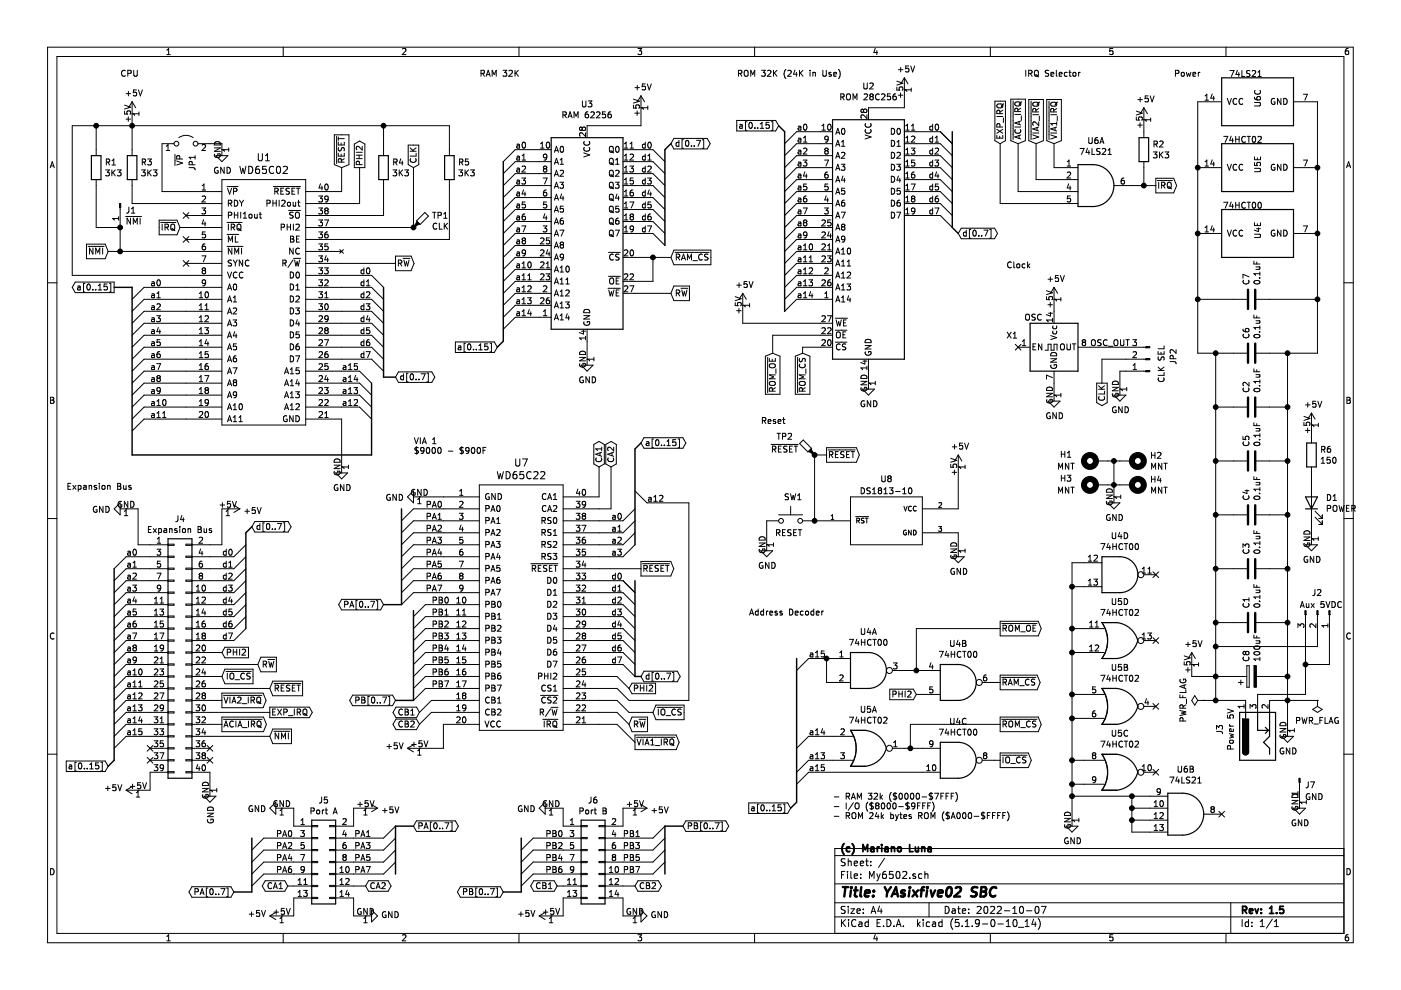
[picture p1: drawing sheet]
<svg xmlns="http://www.w3.org/2000/svg" width="297mm" height="210mm" viewBox="0 0 297 210" stroke-linecap="round" stroke-linejoin="round" font-family="sans-serif">
<path d="M.1 0h297v209.9h-297z" fill-rule="evenodd" fill="#fff" stroke="#fff" stroke-width=".21"/>
<g fill="none" stroke="#000" stroke-width=".21">
<path d="M10.1 10h276.8v189.9h-276.8zM12.1 12h272.8v185.9h-272.8zM26.6 15a.56 .56 0 0 0-.8 .5 .56 .56 0 0 0 .8 .5M26.7 19.9h1M27.1 15.6l.7-.1v-.5l-.7-.1v1.3M27.2 19.4v.9M28.4 14.9v1l.2 .3 .4-.1 .1-.2v-1M28.9 19.1h-.6v.6l.1-.2 .5 .1v.6l-.2 .1-.4-.1M29.4 19.1l.4 1.2 .4-1.2M35.4 11.6h.7M35.4 10.6l.4-.3v1.3M60 10v2"/>
<path d="M85.3 10.4l.5-.1 .3 .3-.8 1h.8M102 15.6l.7-.1v-.5l-.7-.1v1.3M102.3 15.6l.4 .6M103.1 16.2l.4-1.3 .4 1.3M103.2 15.8h.6M104.3 16.2v-1.3l.5 .9 .4-.9v1.3M106.7 14.9h.7l-.4 .5 .4 .1v.4l-.2 .3-.5-.2M107.9 15l.5-.1 .2 .4-.8 .9h.8M109.2 14.9v1.3M109.4 15.5l.5 .7M109.9 14.9l-.7 .7M110 10v2"/>
<path d="M134.6 18.6h1M135.1 18.1v1M135.3 10.3h.8l-.5 .5 .4 .1v.5l-.2 .2-.5-.2M136.8 17.8h-.6v.6l.1-.1 .5 .1v.5l-.2 .2-.4-.2M137.2 17.8l.4 1.3 .5-1.3M156.6 15.6l.6-.1v-.5l-.6-.1v1.3M156.9 15.6l.4 .6M157.8 15.1l.3-.2a.44 .44 0 0 1 .5 .4v.7l-.5 .2-.3-.2zM159.2 16.2v-1.3l.4 .9 .4-.9v1.3M160 10v2M161.5 14.9h.7l-.4 .5 .4 .1v.5l-.2 .2-.5-.2M162.7 15l.5-.1 .3 .4-.8 .9h.8"/>
<path d="M164 14.9v1.3M164.2 15.5l.5 .7M164.7 14.9l-.7 .7M166.6 14.7a1.4 1.4 0 0 0 0 2M167 15l.5-.1 .3 .4-.8 .9h.8M168.5 14.9l-.3 .8h.8M168.8 15.3v.9M169.5 14.9v1.3M169.7 15.5l.5 .7M170.2 14.9l-.7 .7M171.7 14.9v.1M171.7 15.3v.9"/>
<path d="M172.4 15.3v.9M172.4 15.5l.4-.1 .1 .8M174.5 14.9v1l.2 .3 .4-.1 .1-.2v-1M176.2 15.4l-.3-.1-.2 .2 .1 .2 .4 .1v.3h-.5M176.8 15.7l.6-.1-.1-.2-.4-.1-.1 .2v.6h.5M177.8 14.7a1.47 1.47 0 0 1 0 2M183.1 17.6v1l.3 .3 .3-.1 .2-.2v-1M184.4 17.7l.5-.1 .2 .3-.7 1h.7M185.6 10.2l-.3 .9h.8M185.9 10.7v.9M188.8 19.9h-.6l-.1 .6 .2-.1 .5 .1v.5l-.2 .2-.5-.2M189.9 19.9h-.2a.79 .79 0 0 0-.1 1.3l.3-.1 .1-.5-.2-.2h-.2l-.3 .2"/>
<path d="M190.1 18.5v.6h.7l-.2-.1 .1-.5h.6l.1 .2-.1 .4M190.1 17.2l1.3 .4-1.3 .4M190.5 14.8h.9M190.9 19.7v1M191 14.3v1M191.7 19h.1M191.7 16.5v6.3h-7.6v2.6M191.7 16.5l-.7 1.3M191.7 16.5l.8 1.3M192.7 14h-.6l-.1 .6 .2-.1h.4l.1 .6-.2 .2-.5-.2M193.1 14l.4 1.3 .4-1.3M193.2 18.7v.7"/>
<path d="M193.2 19h-1.3l.4 .4M210 10v2M217.5 14.9v1.3M218.1 15.6l.6-.1 .1-.2v-.3l-.7-.1v1.3M218.4 15.6l.4 .6M219.4 15.1l.2-.2a.44 .44 0 0 1 .6 .4l-.1 .7-.5 .2-.2-.2zM219.5 15.9l.7 .4M222.3 15l-.4-.1-.3 .3 .1 .3 .6 .2v.3l-.7 .1M222.8 15.7l.6-.1v-.2l-.4-.1-.2 .2 .1 .6h.5M224 14.9v1.1l.1 .2M224.6 15.7l.6-.1-.1-.2-.4-.1-.1 .2v.6h.5M226.3 15.4l-.4-.1-.2 .3 .1 .5h.5"/>
<path d="M226.6 15.3h.5M226.8 14.9v1.1l.3 .2M227.6 15.4l.5 .1-.1 .6-.3 .1-.2-.3zM228.7 15.3v.9M229 15.3l-.3 .3M235.9 10.3h-.6v.6l.6-.1v.6l-.1 .2-.5-.2M249.2 15.6l.7-.1v-.5l-.7-.1v1.3M250.6 15.4l.3-.1 .2 .3v.3l-.2 .3-.5-.3zM251.5 15.3l.3 .9 .2-.6 .2 .6 .3-.9M252.9 15.7l.6-.1v-.2l-.4-.1-.2 .2 .1 .6h.5M254.1 15.3v.9M254.4 15.3l-.3 .3"/>
<path d="M257 19.9l-.3 .9h.8M259.9 10v2M260.8 15h.8l-.5 1.2M262.3 14.9l-.3 .9h.8M262.6 15.4v.8M263.3 15v1.2h.6M265 15h-.5l-.2 .2 .1 .3 .6 .2v.4l-.2 .1h-.5M265.5 15.1l.5-.1 .2 .3-.8 .9h.8M266.1 19.2a.56 .56 0 0 0 .5 .8 .56 .56 0 0 0 .5-.8M266.7 15.3l.4-.3v1.2M266.7 16.2h.7M276.4 20h.8l-.5 1.2"/>
<path d="M285.9 10.3h-.4l-.2 .3-.1 .7 .3 .3 .4-.2v-.6h-.4l-.3 .2M10.6 35.6l.5-1.3 .4 1.3M10.7 35.2h.7M20.4 38.1v10.1h5.1M20.4 26.7v6.3M22.4 36h.8l-.4 .5 .3 .1v.6l-.2 .1-.5-.1M22.6 34.4l.6-.1v-.5l-.6-.1v1.3M22.9 34.4l.4 .6M23.7 36v1.3M23.7 35h.8M23.7 34.1l.4-.4v1.3M23.9 36.6l.6 .7"/>
<path d="M24.5 36l-.8 .8M24.9 36h.8l-.5 .5 .4 .1 .1 .5-.3 .2-.5-.1M26.4 23.6v.6h.6l-.1-.2 .1-.4h.6l.1 .1-.1 .5M26.4 22.3l1.3 .4-1.3 .4M26.7 25.3h1M27.2 24.8v.9M28 24.1h.1M28 38.1v5.1h19M28 21.6l-.8 1.2M28 21.6v11.4M28 21.6l.8 1.2M29.5 23.7v.8"/>
<path d="M29.5 24.1h-1.3l.3 .4M30 36h.8l-.4 .5 .4 .1v.6l-.3 .1-.5-.1M30.2 34.4l.6-.1v-.5l-.6-.1v1.3M30.5 34.4l.4 .6M31.3 33.7h.8l-.4 .5 .3 .1 .1 .5-.3 .2-.5-.1M31.3 36v1.3M31.5 36.6l.6 .7M32.1 36l-.8 .8M32.5 36h.8l-.4 .5 .3 .1 .1 .5-.3 .2-.5-.1M35.2 31.9h.8M35.2 31l.4-.4v1.3M36.9 30.5h-2.5v10.1h12.6"/>
<path d="M37.1 32.7v2.4M37.5 34.1l1.2 .5-1.2 .4M37.9 29.2a2.54 2.54 0 0 1 3.1 0M38.1 33.7v-.6h-.5l-.1 .6h1.2M40.1 35.5h.9l.3 .2 .1 .3M40.8 34.9l-.1-.6h-.5l-.1 .6h1.3M41.4 33.4h-1.3l.3 .3M41.4 33v.7M42 30.5h5v2.5M42.9 30.8l.4-.2 .3 .4-.8 .9h.8M42.9 39.4l.3-.4v1.3M45.4 31.4h1.3l-1.3 .7h1.3"/>
<path d="M45.5 30.3a.68 .68 0 0 1 .8-.2 .68 .68 0 0 1 .4 .6h-1.3zM45.5 32.7a.59 .59 0 0 0 .6 .7 .59 .59 0 0 0 .6-.7l-.5-.1v.3M45.8 33h2.5l-1.3 1.3zM46.2 35.5a.59 .59 0 0 0-.7 .6 .59 .59 0 0 0 .7 .6l.1-.5h-.3M47 31.7h.1M47 38.1h17.8v52h-17.8zM47.5 35.5v1.2l-.7-1.2v1.2M48.1 39.6h2.4M48.1 35.5a.64 .64 0 0 1 .8 .6 .64 .64 0 0 1-.8 .6zM48.2 39.9l.5 1.3 .4-1.3M48.5 31.7h-1.3l.4 .4M48.5 31.4v.7"/>
<path d="M50.9 35.3l.3 1.5 .3-1.1 .3 1.1 .4-1.5M52.7 35.3a.77 .77 0 0 1 .9 .7 .77 .77 0 0 1-.9 .8zM54.8 32.6v1.2l.2 .3h.3l.3-.3v-1.2M54.9 35.3h-.4a1.04 1.04 0 0 0 0 1.5l.4-.1 .1-.6-.2-.3-.5 .1-.1 .2M56.3 34.1h.9M56.3 33l.4-.4v1.5M56.4 35.3h-.7l-.1 .7 .8-.1v.7l-.2 .2-.6-.2M58 39.6h5.7M58 35.4a.7 .7 0 0 0-.9 .6 .7 .7 0 0 0 .9 .7v-.1M58.8 35.4l.2-.1a.81 .81 0 0 1 .5 .7 .81 .81 0 0 1-.5 .8l-.2-.2-.2-.4zM60 35.4l.6-.1 .3 .1v.3l-.9 1.1h.9M60.1 39.9h-.6v1.3h.6"/>
<path d="M61.4 40l-.5-.1-.2 .1v.4l.5 .2 .2 .3-.3 .3-.5-.1M62.5 39.9h-.6v1.3h.6M62.9 39.9h.7M63.2 39.9v1.3M67.9 39l-.3 .9h.8M68.2 39.4v.9M69 39.1l.2-.1a.67 .67 0 0 1 .4 .7 .67 .67 0 0 1-.4 .6l-.3-.5zM70.9 28.6h3.1v6.3l-1.6 .6-1.5-.6zM71.4 28.9v5.8M71.7 30.1v.6h1.3v-.6M71.7 29v.8M71.7 32.5v.6h1.3v-.6"/>
<path d="M71.7 29.4h1.3M71.8 31.3l-.1 .5 .1 .1h.5l.2-.5 .3-.1 .2 .2-.1 .5M72.3 30.3v.4M72.3 32.7v.4M72.4 34.4l-.1-.7h-.5l-.1 .7h1.3M72.4 35.5v5.1h-7.6M73 33.6l-.6 .5M75.1 30.5l1.1-.6 1.2 .6v5h-2.3zM75.5 32.3h1.3M75.5 33.6h1.3M75.5 32.9h1.3M76.1 32.9v.7"/>
<path d="M76.2 34.9l-.1-.7h-.4l-.2 .7h1.3M76.2 35.5v7.7h-11.4M76.8 31v.8l-.9-.8-.4 .3 .2 .5M81.3 38.1v7.6h-16.5M81.3 26.7v6.3M83.3 36h.8l-.4 .5 .4 .1v.6l-.2 .1-.6-.1M83.5 34.4l.6-.1v-.5l-.6-.1v1.3M83.8 34.4l.4 .6M84.6 36v1.3M84.8 36.6l.6 .7M85 33.7l-.3 .8h.8M85.3 34.1v.9"/>
<path d="M85.4 36l-.8 .8M85.8 36h.8l-.4 .5 .3 .1 .1 .5-.3 .2-.5-.1M86.5 30.8h2.3v4.1l-1.1 .6-1.2-.6zM87 32.1h1.2M87 31.4l.7 .7M87.1 33.6a.56 .56 0 0 0 .5 .8 .56 .56 0 0 0 .5-.8M87.7 35.5v12.7M88.2 32.5v.6h-1.2M88.2 31.4l-.7 .5M95.3 33v-6.3h-80v31.7h31.7M95.3 38.1v12.7h-30.5M97.3 36h.8l-.5 .5 .4 .1v.6l-.2 .1-.5-.1"/>
<path d="M97.4 34.4l.7-.1v-.5l-.7-.1v1.3M97.7 34.4l.4 .6M98.6 36v1.3M98.8 36.6l.5 .7M99.3 33.7h-.6l-.1 .6 .5-.1 .3 .2v.4l-.3 .2-.5-.1M99.3 36l-.7 .8M99.8 36h.8l-.5 .5 .4 .1 .1 .5-.3 .2-.5-.1M109.6 38.2h.5l.1 .8M109.6 30.6h.5l.1 .8M109.6 33.2h.5l.1 .7M109.6 35.7h.5l.1 .8M110.2 30.9l-.7 .2 .1 .3h.6"/>
<path d="M110.2 33.4l-.7 .2 .1 .3h.6M110.2 35.9l-.7 .3 .1 .2h.6M110.2 38.5l-.7 .2 .1 .3h.6M110.6 37.7h.8l-.4 .5 .4 .2v.4l-.2 .2-.6-.1M110.7 35.3l.5-.1 .2 .4-.8 .9h.8M110.7 33.9h.7M110.7 33l.4-.3v1.2M110.8 30.3l.2-.2a.67 .67 0 0 1 .4 .7 .67 .67 0 0 1-.4 .6l-.3-.5zM114.6 31.4h.7M114.6 30.5l.4-.4v1.3M115.2 37.7h.8l-.5 1.3M115.5 35.8l-.3-.3 .3-.3h.2l.2 .3-.2 .3"/>
<path d="M115.5 35.8l-.3 .2v.3l.3 .2 .3-.1 .1-.1v-.3l-.2-.2M115.5 35.8h.2M115.9 30.3l.2-.2a.67 .67 0 0 1 .5 .7 .67 .67 0 0 1-.5 .6l-.3-.5zM115.9 33.2l-.2 .3-.4-.1-.1-.2 .1-.4 .4-.1 .2 .2-.1 .9-.5 .1M116.9 31.7h-7.7l-2.5 2.6M116.9 34.3h-7.7l-2.5 2.5M116.9 36.8h-7.7l-2.5 2.5M116.9 39.3h-7.7l-2.5 2.6M117.5 32.3l.5-1.3 .4 1.3M117.5 39.9l.5-1.3 .4 1.3M117.5 37.4l.5-1.3 .4 1.3M117.5 34.8l.5-1.2 .4 1.2"/>
<path d="M117.7 31.9h.6M117.7 39.6h.6M117.7 37h.6M117.7 34.5h.6M118.7 38.6h.8l-.4 .5 .3 .1v.6l-.2 .1-.5-.1M118.8 33.9l.3-.3v1.2M118.8 36.2l.4-.1 .3 .4-.8 .9h.8M118.8 34.8h.7M118.9 31.1l.2-.1a.69 .69 0 0 1 .4 .7 .69 .69 0 0 1-.4 .6l-.3-.5zM119.3 24.4l.7-.1v-.5l-.7-.1v1.3M119.7 24.4l.4 .6M120.4 25l.5-1.3 .4 1.3"/>
<path d="M120.6 24.6h.6M121.7 25v-1.3l.4 .9 .5-.9v1.3M123.4 27.2l.3-.3h.2l.2 .3v.3l-.2 .2-.4-.1-.1-.2M123.4 27.2l-.2-.3-.3 .3 .1 .4h.3l.1-.2M123.4 27.2v.2M123.5 21.4v1l.2 .3 .4-.1 .1-.2v-1M123.8 32.4l1.2 .4-1.2 .5M123.9 30a.56 .56 0 0 0 .5 .8 .56 .56 0 0 0 .5-.8M123.9 31.3a.56 .56 0 0 0 .5 .8 .56 .56 0 0 0 .5-.8M124.1 28.2v.7l-.9-.7-.3 .2 .1 .5M124.7 23.7l-.5 .1-.1 .5v.6h.6l.1-.1-.1-.5-.4-.1-.2 .2M124.7 21.4h.8l-.4 .5 .3 .1v.5l-.2 .2-.5-.2"/>
<path d="M125.3 23.8l.5-.1 .2 .4-.8 .9h.8M126.5 23.8l.5-.1 .2 .4-.8 .9h.8M128.4 23.7h-.7v.6l.2-.1 .4 .1 .1 .6-.2 .1-.5-.1M129.2 31.2l.3-.2a.44 .44 0 0 1 .5 .5v.6l-.5 .2-.3-.2zM129.2 33.7l.3-.1a.44 .44 0 0 1 .5 .4v.7l-.5 .1-.3-.1zM129.2 36.3l.3-.2a.44 .44 0 0 1 .5 .4v.7l-.5 .2-.3-.2zM129.2 38.8l.3-.2a.44 .44 0 0 1 .5 .5v.6l-.5 .2-.3-.2zM129.5 32l.6 .4M129.5 34.5l.6 .5M129.5 37.1l.6 .4M129.5 39.6l.6 .4M129.5 23.7h-.2a.79 .79 0 0 0-.2 1.3l.5-.1v-.6l-.5-.1-.2 .2"/>
<path d="M130.5 38.6h.8l-.5 .5 .4 .1v.6l-.2 .1-.5-.1M130.5 36.2l.5-.1 .3 .4-.8 .9h.8M130.5 34.8h.8M130.5 33.9l.4-.3v1.2M130.6 31.1l.2-.1a.67 .67 0 0 1 .5 .7 .67 .67 0 0 1-.5 .6l-.3-.5zM132.1 31.7h6.3l2.6 2.6M132.1 34.3h6.3l2.6 2.5M132.1 36.8h6.3l2.6 2.5M132.1 39.3h6.3l2.6 2.6M132.4 31.4h.7M132.4 30.5l.4-.4v1.3M132.4 33l.4-.3v1.2"/>
<path d="M132.4 35.6l.4-.4v1.3M132.4 38.1l.4-.4v1.3M132.4 33.9h.7M132.4 36.5h.7M132.4 39h.7M133.5 35.2h.8l-.4 .5 .3 .1 .1 .5-.2 .2-.6-.1M133.6 31.4h.7M133.6 30.5l.3-.4v1.3M133.6 32.8l.5-.1 .2 .3-.8 .9h.8M134.2 37.7h-.6v.7l.5-.2 .2 .3v.3l-.2 .2-.5-.1M134.3 22.3v.6h.6l-.1-.1 .1-.5h.5l.2 .2-.2 .4M134.3 21l1.3 .5-1.3 .4"/>
<path d="M134.6 24h1M135.1 23.5v1M135.9 22.8h.1M135.9 20.3v6.4h-11.4v2.5M135.9 20.3l-.8 1.3M135.9 20.3l.8 1.3M136.8 30.6h-.3l-.3 .2 .1 .6h.5M136.8 33.2l-.3-.1-.3 .2 .1 .6h.5M136.8 35.7l-.3-.1-.3 .3 .1 .5h.5M136.8 38.2h-.3l-.3 .2 .1 .6h.5M136.8 30.1v1.3M136.8 32.7v1.2"/>
<path d="M136.8 35.2v1.3M136.8 37.7v1.3M137.3 37.7h.8l-.5 .5 .4 .2 .1 .4-.3 .2-.5-.1M137.3 35.3l.5-.1 .3 .4-.8 .9h.8M137.3 33.9h.8M137.3 22.5v.7M137.3 22.8h-1.2l.3 .4M137.3 33l.4-.3v1.2M137.5 30.3l.1-.2a.67 .67 0 0 1 .5 .7 .67 .67 0 0 1-.5 .6l-.3-.5zM142.9 29.3h7l.7 1.2-.7 1.1h-7l-.7-1.1zM143.9 30.2h-.3l-.3 .2 .2 .6h.4M143.9 29.8v1.2"/>
<path d="M144.9 29.6h-.3v1.9h.3M145.4 29.9l.2-.1a.69 .69 0 0 1 .5 .6 .69 .69 0 0 1-.5 .6l-.3-.5zM146.6 30.9v.1M147.2 30.9v.1M147.7 29.8h.8l-.5 1.2M148.9 29.6h.3v1.9h-.3M156.2 25.5h8.3l.6 1.2-.6 1.1h-8.3zM156.8 26.4h.5l.1 .8M157.4 26.7l-.6 .2v.3h.6M158.4 25.8h-.3v1.8h.3M158.9 26l.2-.1a.67 .67 0 0 1 .4 .7 .67 .67 0 0 1-.4 .6 .83 .83 0 0 1-.2-1.2zM160 27.1v.1"/>
<path d="M160.6 27.1v.1M161.2 27.2h.7M161.2 26.3l.4-.4v1.3M163.1 25.9h-.6l-.1 .7 .5-.2 .2 .3v.3l-.2 .2-.5-.1M163.5 25.8h.3v1.8h-.3M169.3 29.3h.3l.2 .2v.6h-.5v-.4l.5-.1M169.3 34.4h.4l.1 .8M169.3 39.5h.4l.1 .8M169.3 37h.4l.1 .7M169.3 31.9h.4l.1 .8M169.3 26.8h.4l.1 .8M169.8 37.2l-.6 .2 .1 .3h.5"/>
<path d="M169.8 34.7l-.6 .2 .1 .3h.5M169.8 32.1l-.6 .3 .1 .2h.5M169.8 39.8l-.6 .2 .1 .2h.5M169.8 27.1l-.6 .2 .1 .2h.5M170.3 33.9h.8l-.4 .5 .3 .1 .1 .5-.3 .2-.5-.1M170.3 31.5l.5-.1 .3 .4-.8 .9h.8M170.3 30.1h.8M170.3 29.2l.4-.3v1.2M170.5 26.5l.2-.2a.67 .67 0 0 1 .4 .7 .67 .67 0 0 1-.4 .6l-.4-.5zM170.7 36.4l-.4 .9h.8M171 36.9v.8M171 39h-.6l-.1 .6 .5-.1 .3 .3v.3l-.3 .2-.5-.1"/>
<path d="M174.3 27.6h.7M174.3 26.7l.3-.4v1.3M174.8 33.9h.9l-.6 1.3M175.1 32l-.2-.3 .2-.3h.2l.3 .3-.3 .3M175.1 32h.2M175.1 32l-.2 .2v.2l.2 .3 .4-.1 .1-.2v-.2l-.3-.2M175.5 36.5h-.3a.79 .79 0 0 0-.1 1.2h.4l.1-.5-.3-.2h-.2l-.2 .2M175.5 39h-.6v.6l.4-.1 .3 .3v.3l-.3 .2-.4-.1M175.6 29.4l-.3 .3-.3-.1-.1-.2v-.4l.4-.1 .3 .2-.2 .9-.4 .1M175.6 26.5l.2-.2a.67 .67 0 0 1 .4 .7 .67 .67 0 0 1-.4 .6l-.3-.5zM176.5 27.9h-7.6l-2.5 2.6M176.5 30.5h-7.6l-2.5 2.5"/>
<path d="M176.5 33h-7.6l-2.5 2.5M176.5 35.5h-7.6l-2.5 2.6M176.5 38.1h-7.6l-2.5 2.5M177.2 28.5l.4-1.3 .5 1.3M177.2 38.6l.4-1.2 .5 1.2M177.2 36.1l.4-1.3 .5 1.3M177.2 33.6l.4-1.3 .5 1.3M177.2 31l.4-1.2 .5 1.2M177.3 28.1h.6M177.3 38.3h.6M177.3 35.7h.6M177.3 33.2h.6"/>
<path d="M177.3 30.7h.6M178.3 20.6l.6-.1v-.5l-.6-.1v1.3M178.4 34.8h.7l-.4 .5 .4 .1-.1 .6h-.6M178.4 32.4l.5-.1 .2 .3-.7 1h.7M178.4 31h.7M178.4 30.1l.4-.3v1.2M178.5 27.3l.2-.1a.69 .69 0 0 1 .4 .6 .69 .69 0 0 1-.4 .7l-.3-.5zM178.5 20.6l.5 .6M178.7 37.3l-.3 .9h.8M179 37.8v.8M179.1 39.9h-.6l-.1 .6 .2-.1 .4 .1 .1 .5-.2 .2-.5-.2M179.5 20.1l.3-.2 .3 .1a.78 .78 0 0 1-.1 1.2l-.5-.2z"/>
<path d="M180.9 21.2v-1.3l.4 .9 .4-.9v1.3M183.1 23.4l.2-.3h.3l.2 .3-.1 .3-.1 .2-.4-.1-.1-.2M183.1 23.4l-.3-.3-.3 .3 .2 .4h.3l.1-.2M183.1 23.4v.2M183.2 20l.5-.1 .2 .4-.8 .9h.8M183.4 28.6l1.3 .4-1.3 .5M183.5 26.2a.56 .56 0 0 0 .6 .8 .56 .56 0 0 0 .5-.8M183.5 27.5a.56 .56 0 0 0 .6 .8 .56 .56 0 0 0 .5-.8M183.8 24.3v.8l-.9-.8-.4 .3 .2 .5M184.7 20.5l-.3 .2v.2l.3 .3 .3-.1 .1-.2v-.3l-.2-.1M184.7 20.5l-.3-.3 .3-.3 .4 .1v.3l-.2 .2M184.7 20.5h.2"/>
<path d="M186.4 20a.56 .56 0 0 0-.8 .5 .56 .56 0 0 0 .8 .5M186.9 20l.5-.1 .2 .4-.8 .9h.8M189 29.8a.64 .64 0 0 1 .7 .6 .64 .64 0 0 1-.7 .6zM189 32.3a.64 .64 0 0 1 .7 .6 .64 .64 0 0 1-.7 .7zM189 34.8a.64 .64 0 0 1 .7 .7 .64 .64 0 0 1-.7 .6zM189 37.4a.64 .64 0 0 1 .7 .6 .64 .64 0 0 1-.7 .6zM189 39.9a.64 .64 0 0 1 .7 .6 .64 .64 0 0 1-.7 .7zM189 27.2a.64 .64 0 0 1 .7 .6 .64 .64 0 0 1-.7 .7zM190.1 34.8h.8l-.4 .5 .4 .1v.6l-.2 .1-.6-.1M190.2 31h.7M190.2 32.4l.5-.1 .2 .3-.8 1h.8M190.2 30.1l.4-.3v1.2"/>
<path d="M190.3 27.3l.2-.1a.67 .67 0 0 1 .4 .6 .67 .67 0 0 1-.4 .7l-.3-.5zM190.5 20.2h.9M190.5 37.3l-.3 .9h.8M190.8 37.8v.8M190.9 39.9h-.7v.6l.2-.1 .5 .1v.5l-.2 .2-.5-.2M191.7 27.9h7.7l2.5 2.6M191.7 30.5h7.7l2.5 2.5M191.7 33h7.7l2.5 2.5M191.7 35.5h7.7l2.5 2.6M191.7 38.1h7.7l2.5 2.5M192 35.2h.8M192 30.1h.8"/>
<path d="M192 32.7h.8M192 37.7h.8M192 27.6h.8M192 26.7l.4-.4v1.3M192 29.2l.4-.3v1.2M192 31.8l.4-.4v1.3M192 34.3l.4-.4v1.3M192 36.8l.4-.3v1.2M192 39.4l.4-.4v1.3M193.2 31.4h.8l-.5 .5 .4 .1 .1 .4-.3 .3-.5-.2M193.2 39h.8l-.5 1.3M193.2 29l.5-.1 .3 .3-.8 .9h.8"/>
<path d="M193.2 27.6h.8M193.2 26.7l.4-.4v1.3M193.9 36.5l-.5 .1-.2 .4 .1 .6 .6 .1 .1-.2-.1-.5h-.4l-.3 .2M193.9 33.9h-.6l-.1 .6 .5-.1 .3 .3v.3l-.3 .2-.5-.1M197.7 34.4h-.3l-.3 .2 .2 .6h.4M197.7 28.9v1.2h-.4l-.1-.7 .5-.1M197.7 31.9l-.3-.1-.3 .3 .2 .5h.4M197.7 37l-.3-.1-.3 .2 .2 .6h.4M197.7 39.5l-.3-.1-.3 .3 .2 .5h.4M197.7 26.8h-.3l-.3 .2 .2 .5h.4M197.7 26.3v1.3M197.7 31.4v1.3"/>
<path d="M197.7 33.9v1.3M197.7 36.5v1.2M197.7 39v1.3M198.2 33.9h.8l-.4 .5 .3 .1 .1 .5-.2 .2-.6-.1M198.3 31.5l.5-.1 .2 .4-.8 .9h.8M198.3 30.1h.7M198.3 29.2l.4-.3v1.2M198.4 26.5l.2-.2a.67 .67 0 0 1 .4 .7 .67 .67 0 0 1-.4 .6l-.3-.5zM198.6 36.4l-.3 .9h.8M198.9 36.9v.8M198.9 39h-.6v.6l.5-.1 .2 .3v.3l-.2 .2-.5-.1M210.9 21.5h2.3v8.3l-1.1 .7-1.2-.7z"/>
<path d="M211.3 28.7v.6h1.3v-.6M211.3 27.4l1.3 .9M211.3 24.7h1.3M211.5 22.1h.9l.2 .2-.2 .5-.6 .1a.44 .44 0 0 1-.5-.6zM212 28.9v.4M212 26.9v-.6l-.2-.1-.3 .1-.2 .6h1.3M212 24.1v-.6l-.2-.1h-.3l-.2 .7h1.3M212.1 30.5v12.7h16.5M212.6 27.4l-1.3 .9M212.6 23.4l-.6 .4M212.7 22l-.4 .6M212.7 25v1"/>
<path d="M214.3 21h3.1v8.8l-1.5 .7-1.6-.7zM214.8 21.4v8.2M215.2 26.9h1.2M215.2 24.3h1.2M215.2 21.8l.4-.2 .6 .1 .2 .2v.4a.8 .8 0 0 1-1.2-.1zM215.3 27.5a.58 .58 0 0 0 .5 .8 .58 .58 0 0 0 .6-.8h-.1M215.8 23.7v-.6l-.5-.1-.1 .7h1.2M215.9 30.5v10.1h12.7M216.1 25.8v.6M216.1 28.7v.6M216.4 21.8l-.3 .4M216.4 22.9l-.6 .5"/>
<path d="M216.4 25.7l-1.2 .4 1.2 .4M216.4 28.6l-1.2 .4 1.2 .5M216.5 24.6v.9M216.5 21.6l-.1 .2M218.1 21.1h3.1v8.7l-1.5 .7-1.6-.7zM218.6 21.4v8.2M219 24.3h1.2M219 28.6l1.2 .4-1.2 .5M219 28.2h1.2M219.1 21.7h1l.1 .3-.1 .5h-.7a.44 .44 0 0 1-.4-.5zM219.6 23.7l-.1-.6h-.4l-.1 .6h1.2M219.7 30.5v7.6h8.9"/>
<path d="M219.9 27.1v.5M220.2 26.9l-1.2 .4 1.2 .5M220.2 25.8v.8l-.9-.8-.3 .3 .1 .5M220.2 23l-.6 .4M220.4 24.6v1M220.4 21.6l-.5 .7M221.9 21.1h3.1v8.7l-1.5 .7-1.6-.7zM222.4 21.4v8.2M222.8 24.3h1.2M222.8 28.2h1.2M222.8 28.6l1.2 .4-1.2 .5M222.9 21.7h1l.1 .3-.1 .5h-.7a.44 .44 0 0 1-.4-.5z"/>
<path d="M223.4 23.7l-.1-.6h-.4l-.1 .6h1.2M223.5 30.5v5h5.1M223.7 27.1v.5M224 25.8v.8M224 26.2h-1.2l.3 .4M224 26.9l-1.2 .4 1.2 .5M224 23l-.6 .4M224.2 24.6v1M224.2 21.6l-.5 .7M226.3 35.2h.7M226.3 36.6l.5-.1 .2 .3-.8 .9h.8M226.3 34.3l.4-.4v1.3"/>
<path d="M226.6 39l-.3 .9h.8M226.9 39.4v.9M229 31.5h.9l-.6 1.2M230.6 31.4l-.3 .9h.7M230.8 29.2v1l.3 .2h.3l.2-.2v-1M230.9 31.9v.8M231.5 31.5v1.2h.6M232.7 29.2l-.4 .1-.2 .4 .1 .6 .5 .1 .1-.2-.1-.5h-.3l-.3 .2M233.2 30.4l.4-1.2 .4 1.2M233.2 31.6l-.5-.1-.2 .2 .1 .3 .6 .3v.3l-.2 .1h-.5M233.3 30.1h.6M233.7 31.6l.5-.1 .2 .3-.7 .9h.7"/>
<path d="M234.9 32.7h.7M234.9 31.8l.4-.3v1.2M236.2 39.3h8.9M238.3 37.7h-.2a.79 .79 0 0 0-.2 1.3h.4l.1-.5-.2-.3h-.3l-.2 .3M240.9 24.8v.6l.6 .1-.1-.2 .1-.4 .6-.1 .1 .2-.1 .5M240.9 23.6l1.3 .4-1.3 .4M241.2 26.5h1M241.2 21.1h1M241.7 26v1M241.7 20.6v1M242.5 25.4h.1M242.5 22.8l-.7 1.3"/>
<path d="M242.5 22.8v6.4M242.5 34.3v5M242.5 22.8l.8 1.3M243.4 20.3h-.6v.6l.1-.1 .5 .1v.6l-.1 .1-.5-.1M243.9 20.3l.4 1.3 .4-1.3M244 25v.7M244 25.4h-1.3l.4 .3M244.5 32.2h.8l-.4 .5 .4 .1v.6l-.2 .1-.6-.1M244.7 30.6l.6-.1v-.5l-.6-.1v1.3M245 30.6l.4 .6M245.1 37.8h3.7l.7 1.5-.7 1.6h-3.7zM245.4 38.3h3.2"/>
<path d="M245.7 38.6v1.3M245.8 32.2v1.3M245.9 30l.5-.1 .2 .4-.8 .9h.8M246 32.8l.6 .7M246.3 39.3l.6-.1 .1-.1-.1-.3-.6-.2v1.3M246.6 32.2l-.8 .8M246.6 39.3l.4 .6M247 32.2h.8l-.4 .5 .3 .1 .1 .5-.3 .2-.5-.1M247.5 38.8l.3-.2a.44 .44 0 0 1 .5 .5v.6l-.5 .2-.3-.2zM247.7 39.6l.7 .4M253.9 35.5h5.1M255.5 35.2h.7"/>
<path d="M255.5 20.3l.4-.3v1.2M255.5 34.3l.4-.4v1.3M255.5 21.2h.7M257 33.9l-.3 .9h.8M257.3 20.4v.8M257.3 34.4v.8M259 21.6h-5.1v53.3h10.4M259.4 28.9h.9l-.5 1.3M260.2 34.8l.4 1.3 .5-1.3M260.2 20.9l.4 1.2 .5-1.2M261 28.9l-.3 .9h.8M261.3 29.3v.9"/>
<path d="M262 28.9v1.3M262 29.5h.7M262.2 35a.58 .58 0 0 0-.8 .4 .58 .58 0 0 0 .7 .6h.1M262.2 21a.58 .58 0 0 0-.8 .5 .58 .58 0 0 0 .7 .6l.1-.1M262.7 28.9v1.3M263.5 35a.58 .58 0 0 0-.8 .4 .58 .58 0 0 0 .7 .6h.1M263.5 21a.58 .58 0 0 0-.8 .5 .58 .58 0 0 0 .7 .6l.1-.1M264 29a.56 .56 0 0 0-.7 .5 .56 .56 0 0 0 .7 .6M264.4 28.9h.7M264.8 28.9v1.3M265.6 29l.2-.1a.67 .67 0 0 1 .4 .6 .67 .67 0 0 1-.4 .7l-.3-.5zM266 20.6v.2a.79 .79 0 0 0 1.2 .1l-.1-.4h-.5l-.1 .4 .2 .3"/>
<path d="M266 34.5v.6h.6l-.1-.1v-.5h.6l.1 .2-.1 .4M266 35.7h1l.2 .2v.3l-.2 .2h-1M266 21.7h1l.2 .3v.3l-.2 .2h-1M266 33.3v.6h1.2v-.6M266.6 33.5v.4M266.7 29l.5-.1 .2 .4-.7 .9h.7M270.2 34.9a.59 .59 0 0 0-.7 .6 .59 .59 0 0 0 .7 .5l.1-.4h-.2M270.2 20.9a.59 .59 0 0 0-.7 .6 .59 .59 0 0 0 .7 .6l.1-.5h-.2M271.6 20.9v1.2l-.8-1.2v1.2M271.6 34.8v1.3l-.8-1.3v1.3M272.2 34.8a.64 .64 0 0 1 .7 .7 .64 .64 0 0 1-.7 .6zM272.2 20.9a.64 .64 0 0 1 .7 .6 .64 .64 0 0 1-.7 .6z"/>
<path d="M274.2 35.5h5.1M274.2 21.6h5.1v53.3h-12.9M276.4 33.9h.8l-.5 1.3M285.5 35.6l.4-1.3 .5 1.3M285.6 35.2h.6M10.1 60h2M16 59.8h8.2v2.2h-8.2l-.7-1.1zM18.3 51.8h4l.6 1.5-.6 1.6h-4zM18.7 52.2h3.4M19.7 52.6v1.3l-.7-1.3v1.3M20.3 53.9v-1.3l.4 .9 .5-.9v1.3M21.8 52.6v1.3"/>
<path d="M22.9 53.3h24.1M25.1 45.9v.8M25.1 46.3h-1.2l.3 .4M25.5 44v9.3M26.6 45.9h3.4M27.3 43.9v.9l-.2 .3-.3 .1M27.7 46.3v1.2l-.8-1.2v1.2M27.9 45.2h.7M27.9 44.3l.3-.4v1.3M28.3 47.5v-1.2l.4 .9 .4-.9v1.2M29.7 46.3v1.2M32.2 59.8h.5v.8"/>
<path d="M33.4 59.5l.2-.2a.67 .67 0 0 1 .4 .7 .67 .67 0 0 1-.4 .6l-.3-.5zM33.7 46.7h3.8l.7 1.5-.7 1.6h-3.8zM34.1 47.2h3.2M34.4 47.5v1.3M35 48.2l.6-.1 .1-.1-.1-.4-.6-.1v1.3M35.3 48.2l.4 .6M36.3 47.7l.2-.2a.44 .44 0 0 1 .5 .5v.6l-.5 .2-.2-.2zM36.4 48.5l.7 .4M38.2 48.2h8.8M38.8 55.2l1.2 1.3M38.8 45.1l1.2 1.2M38.8 50.2l1.2 1.2"/>
<path d="M39.4 45.7h7.6M39.4 55.8h7.6M39.4 50.8h7.6M40 55.2l-1.2 1.3M40 50.2l-1.2 1.2M40 45.1l-1.2 1.2M42.8 44.1h.8l-.4 .5 .3 .1 .1 .4-.3 .3-.5-.2M42.8 54.2h.8l-.5 1.3M42.9 41.7l.4-.1 .3 .3-.8 .9h.8M42.9 40.3h.7M43.1 57.3l-.2-.2 .2-.3h.2l.3 .2-.3 .3M43.1 57.3l-.2 .3v.2l.2 .3 .4-.1 .1-.2v-.2l-.3-.3"/>
<path d="M43.1 57.3h.2M43.2 46.6l-.3 .9h.7M43.5 51.7h-.3a.79 .79 0 0 0-.1 1.3l.4-.1 .1-.5-.3-.2h-.2l-.2 .2M43.5 47.1v.8M43.5 49.2h-.6v.6l.4-.1 .3 .2v.3l-.3 .2-.4-.1M43.6 59.9l-.3 .2h-.3l-.1-.2v-.4l.4-.2 .3 .3-.2 .9-.4 .1M48.1 52.2h3.4M48.1 49.7h2.5M48.1 47.2h3.2M48.2 57.7l.5 1.2 .4-1.2M48.4 43.1l.7-.1v-.4l-.7-.2v1.3M48.4 45.6l.7-.1v-.4l-.7-.1v1.3"/>
<path d="M48.4 47.5v1.3M48.4 51.3v-1.2l.5 .9 .4-.9v1.2M48.7 43.1l.5 .6M49 48.2l.6-.1 .2-.1-.1-.4-.7-.1v1.3M49.1 55.2l-.5-.1-.2 .2v.3l.6 .3 .1 .3-.2 .2h-.5M49.2 52.6v1.3l-.8-1.3v1.3M49.3 48.2l.5 .6M49.5 55.1l.4 .7M49.5 40.6l.6-.1 .1-.2v-.3l-.7-.1v1.3M49.7 42.4a.64 .64 0 0 1 .7 .7 .64 .64 0 0 1-.7 .6zM49.7 45v1.3M49.7 45.6h.7"/>
<path d="M49.8 53.9v-1.3l.4 .9 .4-.9v1.3M49.9 50.1v1.2h.6M49.9 55.8v.6M50.2 57.8a.58 .58 0 0 0-.7 .5 .58 .58 0 0 0 .7 .6v-.1M50.3 47.7l.3-.2a.44 .44 0 0 1 .5 .5l-.1 .6-.4 .2-.3-.2zM50.3 55.1l-.4 .7M50.4 45v1.3M50.5 48.5l.7 .4M50.8 42.4l.4 .7M51 45v1.3M51.2 43.1v.6M51.2 52.6v1.3"/>
<path d="M51.4 55.1v1.3l-.7-1.3v1.3M51.5 57.8a.58 .58 0 0 0-.8 .5 .58 .58 0 0 0 .7 .6l.1-.1M51.6 46.3h.7M51.6 45.3l.3-.3v1.3M51.6 42.4l-.4 .7M52.8 55.3a.58 .58 0 0 0-.8 .5 .58 .58 0 0 0 .7 .6l.1-.1M52.8 45.5l.2-.1 .4 .1-.1 .7-.5-.1zM54 45.4l.1 .8 .4-.1M54.5 45.4v.9M55 45.4h.5M55.1 45v1.1l.4 .2M56.6 43.1l.7-.1v-.4l-.7-.2v1.3"/>
<path d="M57.9 42.4v1.3M57.9 43.1h.7M58.3 40.6l.6-.1 .1-.2-.1-.3-.6-.1v1.3M58.6 42.4v1.3M58.6 40.6l.4 .6M59.2 42.4v1.3M59.5 40.5h.5M59.6 48.2l.7-.1v-.5l-.7-.1v1.3M59.7 42.6l.5-.2 .3 .4-.8 .9h.8M60 55.8l.6-.1v-.4l-.6-.2v1.3M60.3 55.8l.4 .6M60.9 47.5v1.3"/>
<path d="M60.9 48.1h.7M61 43l.2-.1 .3 .1v.7l-.5-.1zM61.2 44.6h2.5M61.5 57.7a.64 .64 0 0 1 .8 .6 .64 .64 0 0 1-.8 .6zM61.6 50.1l.6 .1 .1 .2-.3 .3 .3 .2-.1 .4h-.6zM61.6 47.5v1.3M61.6 50.7h.4M61.9 40.5h.4M62.2 42.9v.8l.5-.1M62.2 45.1l-.5-.1-.2 .1v.4l.5 .2 .2 .3-.3 .3-.5-.1M62.2 52.6v1.3l-.8-1.3v1.3M62.2 55.1l-1.1 1.6"/>
<path d="M62.2 47.5v1.3M62.3 54.8h1.4M62.5 55.1l.2 1.3 .3-.9 .2 .9 .3-1.3M62.7 45.2l.2-.2a.44 .44 0 0 1 .6 .4l-.1 .7-.5 .2-.2-.2zM62.7 42.9v.8M62.7 47.6l.5-.1 .3 .4-.8 .9h.8M62.9 57.8l.1-.1a.67 .67 0 0 1 .5 .6 .67 .67 0 0 1-.5 .6l-.3-.4zM62.9 50.7h.4M63.1 42.9h.5M63.3 42.4v1.1l.3 .2M63.5 50.1h-.6v1.2h.6M63.5 52.7a.56 .56 0 0 0-.8 .5 .56 .56 0 0 0 .8 .5"/>
<path d="M64.8 58.4h14l2.5 2.5M64.8 53.3h7.6M64.8 55.8h19.1M64.8 48.2h22.9M67.6 41.6h.8l-.5 .4 .4 .2v.5l-.2 .1-.5-.1M67.6 44.1h.8l-.5 .5 .4 .1v.5l-.2 .2-.5-.2M67.6 46.6h.8l-.5 .5 .4 .1v.6l-.2 .1-.5-.1M67.6 49.2h.8l-.5 .5 .4 .1v.5l-.2 .1-.5-.1M67.6 59.3h.8l-.5 .5 .4 .1v.6l-.2 .1-.5-.1M67.6 51.7h.8l-.5 .5 .4 .1v.6l-.2 .1-.5-.1M67.6 54.2h.8l-.5 .5 .4 .2v.5l-.2 .1-.5-.1M67.6 56.8h.8l-.5 .5 .4 .1v.5l-.2 .2-.5-.2"/>
<path d="M68.8 56.8h.8l-.4 .5 .3 .1 .1 .4-.3 .3-.5-.2M68.8 46.6h.8l-.5 1.3M68.9 59.5l.4-.2 .3 .4-.8 .9h.8M69.1 44.7l-.2-.3 .2-.3h.2l.3 .2-.3 .4M69.1 44.7l-.2 .2v.3l.2 .2 .4-.1 .1-.2v-.2l-.3-.2M69.1 44.7h.2M69.2 54.2l-.3 .9h.7M69.5 49.2l-.5 .1-.1 .4v.6l.6 .1 .1-.2-.1-.5h-.4l-.2 .2M69.5 54.7v.8M69.5 51.7h-.6v.6l.4-.1 .3 .2v.4l-.3 .2-.4-.1M69.6 42.1l-.3 .2h-.3l-.1-.6 .4-.1 .3 .2-.1 .7-.2 .3h-.3M72.1 52.9l.7 .8"/>
<path d="M72.8 52.9l-.7 .8M77.2 59.8h-.4l-.3 .2 .2 .5h.5M77.2 57.3l-.4-.1-.3 .2 .2 .6h.5M77.2 56.8v1.3M77.2 59.3v1.3M77.7 59.7l.4-.4v1.3M77.8 56.9l.2-.1a.67 .67 0 0 1 .4 .6 .67 .67 0 0 1-.4 .7l-.3-.5zM83.9 54.3h3.3l.6 1.5-.6 1.6h-3.3zM84.5 55.8l.7-.1v-.4l-.7-.2v1.3M84.8 55.8l.4 .6M85.5 54.8h1.4M85.6 55.1l.3 1.3 .3-.9 .2 .9 .3-1.3"/>
<path d="M87.7 48.2h.1M90.1 45.1l.7 .7-1.7 1.8-.8-.8zM91.7 45h.7M92.1 45v1.3M92.6 47.4a.58 .58 0 0 0-.8 .5 .58 .58 0 0 0 .7 .6h.1M92.9 45.7l.6-.1v-.5l-.6-.1v1.3M93.1 47.3v1.3h.7M94.1 46.3h.7M94.1 45.4l.3-.4v1.3M94.2 47.3v1.3M94.4 47.9l.5 .7M94.9 47.3l-.7 .8"/>
<path d="M109.6 43.3h.5l.1 .8M109.6 53.5l.4-.1 .2 .2v.6h-.6v-.4l.6-.1M109.6 58.5h.5l.1 .8M109.6 56h.5l.1 .8M109.6 45.8h.5l.1 .8M109.6 40.8h.5l.1 .8M109.6 48.4h.5l.1 .8M109.6 50.9h.5l.1 .8M110.2 46.1l-.7 .2 .1 .3h.6M110.2 41l-.7 .3 .1 .2h.6M110.2 51.2l-.7 .2 .1 .3h.6M110.2 43.6l-.7 .2 .1 .2h.6"/>
<path d="M110.2 48.6l-.7 .3 .1 .2h.6M110.2 56.3l-.7 .2 .1 .2h.6M110.2 58.8l-.7 .2 .1 .3h.6M110.6 47.9h.9l-.6 1.3M110.7 56.8h.7M110.7 59.3h.7M110.7 55.9l.4-.4v1.3M110.7 58.4l.4-.3v1.2M110.9 51l-.2-.3 .2-.3h.3l.2 .3-.2 .3M110.9 51l-.2 .2v.3l.2 .2h.4l.1-.2v-.3l-.2-.2M110.9 51h.3M111 40.2l-.3 .9h.8"/>
<path d="M111.3 45.4h-.2a.79 .79 0 0 0-.2 1.2h.4l.1-.5-.2-.3h-.3l-.2 .3M111.3 40.7v.9M111.4 42.8h-.6l-.1 .6 .5-.1 .2 .3v.3l-.2 .2-.5-.1M111.4 53.5l-.2 .3-.4-.1-.1-.2 .1-.4 .4-.1 .2 .2-.2 .9-.4 .1M111.9 59.3h.7M111.9 58.4l.4-.3v1.2M112 55.6l.2-.1a.69 .69 0 0 1 .4 .7 .69 .69 0 0 1-.4 .6l-.3-.5zM114.6 58.2l.5-.1 .2 .3-.8 .9h.8M114.6 53.1l.5-.1 .2 .3-.8 .9h.8M114.6 55.6l.5-.1 .2 .4-.8 .9h.8M114.6 50.6l.5-.2 .2 .4-.8 .9h.8M115.2 47.9h.7l-.4 .5 .4 .1v.4l-.2 .3-.5-.2"/>
<path d="M115.5 45.3l-.3 .9h.8M115.8 58.1h.8l-.5 .4 .4 .2 .1 .4-.3 .2-.5-.1M115.8 40.3h-.2a.79 .79 0 0 0-.1 1.3l.3-.1 .1-.5-.2-.2h-.2l-.3 .2M115.8 45.8v.8M115.8 56.8h.8M115.8 55.9l.4-.4v1.3M115.9 42.8h-.6l-.1 .6 .5-.1 .2 .3v.3l-.2 .2-.5-.1M116.1 52.9l-.3 .9h.8M116.4 53.4v.8M116.5 50.4h-.6l-.1 .7 .5-.2 .3 .3v.3l-.3 .2-.5-.1M116.9 41.9h-7.7l-2.5 2.5M116.9 44.4h-7.7l-2.5 2.6"/>
<path d="M116.9 47h-7.7l-2.5 2.5M116.9 49.5h-7.7l-2.5 2.5M116.9 54.6h-7.7l-2.5 2.5M116.9 57.1h-7.7l-2.5 2.6M116.9 59.7h-7.7l-2.5 2.5M116.9 52h-7.7l-2.5 2.6M117.5 57.7l.5-1.3 .4 1.3M117.5 55.1l.5-1.2 .4 1.2M117.5 52.6l.5-1.3 .4 1.3M117.5 50.1l.5-1.3 .4 1.3M117.5 47.5l.5-1.2 .4 1.2M117.5 45l.5-1.3 .4 1.3"/>
<path d="M117.5 42.4l.5-1.2 .4 1.2M117.7 57.3h.6M117.7 59.9h.6M117.7 54.8h.6M117.7 52.2h.6M117.7 49.7h.6M117.7 47.2h.6M117.7 44.6h.6M117.7 42.1h.6M118.7 48.8h.8l-.5 1.3M118.8 56.8l.3-.4v1.3M118.8 59.3l.3-.4v1.3"/>
<path d="M118.8 57.7h.7M119 51.9l-.2-.3 .2-.3 .4 .2v.3l-.2 .1M119 51.9l-.2 .2v.3l.2 .2 .4-.1 .1-.1-.1-.4-.2-.1M119 51.9h.2M119.1 41.1l-.3 .9h.7M119.4 46.3h-.4l-.2 .5v.6l.6 .1v-.7l-.4-.1-.2 .3M119.4 41.6v.8M119.4 43.7h-.6v.6l.1-.1 .5 .1v.6l-.2 .1-.4-.1M119.5 54.4l-.3 .3-.3-.1-.1-.6 .4-.1 .3 .2-.1 .7-.2 .3h-.3M120 59.3l.3-.4v1.3M120.1 56.5l.2-.1a.67 .67 0 0 1 .4 .6 .67 .67 0 0 1-.4 .7l-.3-.5zM129 53.5h2.5"/>
<path d="M129 58.6h2.5M129.2 41.4l.3-.2a.44 .44 0 0 1 .5 .4v.7l-.5 .1-.3-.1zM129.2 43.9l.3-.2a.44 .44 0 0 1 .5 .4v.7l-.5 .2-.3-.2zM129.2 46.4l.3-.1a.44 .44 0 0 1 .5 .4v.6l-.5 .2-.3-.2zM129.2 49l.3-.2a.44 .44 0 0 1 .5 .4v.7l-.5 .2-.3-.2zM129.3 59.1l.3-.2a.45 .45 0 0 1 .5 .5l-.2 .8h-.4a.92 .92 0 0 1-.2-1.1zM129.5 42.1l.6 .5M129.5 44.7l.6 .4M129.5 47.2l.6 .4M129.5 49.8l.6 .4M130 54a.56 .56 0 0 0-.8 .5 .56 .56 0 0 0 .8 .5M130.5 48.8h.8l-.5 1.3"/>
<path d="M130.6 59.6h.5M130.8 41.1l-.3 .9h.8M131.1 46.3h-.2a.79 .79 0 0 0-.1 1.2l.4-.1v-.5l-.4-.2-.3 .3M131.1 41.6v.8M131.2 43.7h-.6l-.1 .6 .2-.1 .5 .1v.6l-.2 .1-.5-.1M131.3 53.9h-.5l-.3 .2 .1 .3 .6 .3v.3l-.7 .1M131.3 58.9h-.7v1.3h.7M132.1 41.9h6.3l2.6 2.5M132.1 44.4h6.3l2.6 2.6M132.1 47h6.3l2.6 2.5M132.1 49.5h6.3l2.6 2.5M132.1 54.6h10.1"/>
<path d="M132.4 40.6l.4-.3v1.3M132.4 43.2l.4-.4v1.3M132.4 45.7l.4-.3v1.2M132.4 48.3l.4-.4v1.3M132.4 41.6h.7M132.4 44.1h.7M132.4 46.6h.7M132.4 49.2h.7M132.4 53.1l.5-.1 .2 .3-.8 .9h.8M132.4 58.2l.5-.1 .2 .3-.8 .9h.8M133.5 42.8h.9l-.6 1.3M133.6 58.2l.5-.1 .2 .3-.8 .9h.8"/>
<path d="M133.8 53.1l.1-.1a.67 .67 0 0 1 .4 .6 .67 .67 0 0 1-.4 .6 .83 .83 0 0 1-.1-1.1zM133.8 45.9l-.2-.2 .2-.3h.3l.2 .2-.2 .3M133.8 45.9l-.2 .3v.3l.2 .1h.4l.1-.2v-.2l-.2-.3M133.8 45.9h.3M134.2 40.3l-.4 .1-.2 .4v.6l.6 .1 .1-.2-.1-.5h-.4l-.2 .2M134.3 48.5l-.2 .2-.4-.1-.1-.6 .5-.1 .2 .3-.1 .7-.1 .2-.4 .1M136.8 40.8l-.3-.1-.3 .2 .1 .6h.5M136.8 43.3h-.3l-.3 .2 .1 .5h.5M136.8 45.8h-.3l-.3 .2 .1 .6h.5M136.8 48.4l-.3-.1-.3 .3 .1 .5h.5M136.8 40.3v1.3M136.8 42.8v1.3"/>
<path d="M136.8 45.4v1.2M136.8 47.9v1.3M137.3 47.9h.8l-.5 1.3M137.6 40.2l-.3 .9h.8M138 45.4h-.3a.79 .79 0 0 0-.1 1.2h.4l.1-.5-.3-.3h-.2l-.3 .3M138 40.7v.9M138 42.8h-.6l-.1 .6 .5-.1 .3 .3v.3l-.3 .2-.5-.1M138.4 54.6v5.1h-6.3M142.9 53h7.8v3.1h-7.8l-.7-1.5zM143.1 53.5h7.2M143.4 54.5l.7-.1v-.4l-.7-.1v1.2M143.7 54.5l.4 .6"/>
<path d="M144.5 55.1l.4-1.2 .4 1.2M144.6 54.8h.6M145.7 55.1v-1.2l.5 .9 .4-.9v1.2M146.9 55.3h1M148.9 54a.56 .56 0 0 0-.8 .5 .56 .56 0 0 0 .8 .5M150.1 53.9h-.5l-.1 .1v.4l.5 .2 .1 .3-.2 .2h-.5M156.7 60v1M158.4 59.7h-.6l-.1 .6 .2-.1h.4l.1 .6-.2 .2-.5-.2M158.8 59.7l.4 1.3 .5-1.3M169.3 54.7h.4l.1 .8M169.3 57.3h.4l.1 .8M169.3 44.6h.4l.1 .8"/>
<path d="M169.3 59.8h.4l.1 .8M169.3 42h.4l.1 .8M169.3 47.1h.4l.1 .8M169.3 49.7h.4l.1 .7M169.3 52.2h.4l.1 .8M169.8 42.3l-.6 .2 .1 .3h.5M169.8 44.8l-.6 .3 .1 .2h.5M169.8 47.4l-.6 .2 .1 .3h.5M169.8 52.4l-.6 .3 .1 .2h.5M169.8 55l-.6 .2 .1 .3h.5M169.8 57.5l-.6 .3 .1 .2h.5M169.8 49.9l-.6 .2 .1 .3h.5"/>
<path d="M170.3 44.1h.8l-.5 1.3M170.3 53h.8M170.3 55.5h.8M170.3 58.1h.8M170.3 57.1l.4-.3v1.3M170.3 52.1l.4-.4v1.3M170.3 54.6l.4-.4v1.3M170.3 59.7l.4-.4v1.3M170.6 47.2l-.3-.3 .3-.3h.2l.3 .3-.3 .3M170.6 47.2l-.3 .2v.3l.3 .2h.4l.1-.2v-.3l-.3-.2M170.6 47.2h.2M171 41.6h-.3a.79 .79 0 0 0-.1 1.2h.4l.1-.5-.3-.3h-.2l-.3 .3"/>
<path d="M171.1 49.7l-.3 .3-.3-.1-.2-.2 .1-.4 .4-.1 .3 .2-.2 .9-.4 .1M171.5 59.3h.8l-.4 .5 .3 .1v.6h-.7M171.6 55.5h.7M171.6 56.9l.4-.1 .3 .3-.8 1h.8M171.6 54.6l.3-.4v1.3M171.7 51.8l.2-.1a.69 .69 0 0 1 .4 .6 .69 .69 0 0 1-.4 .7l-.3-.5zM174.3 46.8l.4-.2 .3 .4-.8 .9h.8M174.3 49.3l.4-.1 .3 .3-.8 .9h.8M174.3 59.5l.4-.2 .3 .4-.8 .9h.8M174.3 51.8l.4-.1 .3 .4-.8 .9h.8M174.3 54.4l.4-.2 .3 .4-.8 .9h.8M174.8 44.1h.8l-.4 .5 .3 .1 .1 .4-.3 .3-.5-.2"/>
<path d="M174.9 56.9l.4-.1 .3 .3-.8 1h.8M175.2 41.5l-.3 .9h.8M175.4 54.2h.8l-.4 .5 .3 .2 .1 .4-.2 .2-.6-.1M175.5 53h.7M175.5 42v.8M175.5 52.1l.3-.4v1.3M175.8 49.1l-.3 .9h.8M176.1 59.3l-.4 .2-.2 .4v.6h.6l.1-.1-.1-.5-.4-.1-.2 .3M176.1 49.6v.8M176.1 46.6h-.6v.6l.5-.1 .2 .3v.3l-.2 .2-.5-.1M176.5 53.3h-7.6l-2.5 2.5M176.5 40.6h-7.6l-2.5 2.6"/>
<path d="M176.5 43.2h-7.6l-2.5 2.5M176.5 45.7h-7.6l-2.5 2.5M176.5 58.4h-7.6l-2.5 2.5M176.5 55.8h-7.6l-2.5 2.6M176.5 50.8h-7.6l-2.5 2.5M176.5 48.2h-7.6l-2.5 2.6M177.2 58.9l.4-1.2 .5 1.2M177.2 53.9l.4-1.3 .5 1.3M177.2 56.4l.4-1.3 .5 1.3M177.2 51.3l.4-1.2 .5 1.2M177.2 48.8l.4-1.3 .5 1.3M177.2 46.3l.4-1.3 .5 1.3"/>
<path d="M177.2 43.7l.4-1.3 .5 1.3M177.2 41.2l.4-1.3 .5 1.3M177.3 45.9h.6M177.3 53.5h.6M177.3 58.6h.6M177.3 56.1h.6M177.3 51h.6M177.3 48.4h.6M177.3 43.4h.6M177.3 40.8h.6M178.4 45h.8l-.6 1.3M178.4 53.9h.7"/>
<path d="M178.4 56.4h.7M178.4 58.9h.7M178.4 53l.4-.4v1.3M178.4 55.5l.4-.4v1.3M178.4 58l.4-.3v1.2M178.6 48.1l-.2-.3 .2-.3 .5 .1v.4l-.2 .1M178.6 48.1l-.2 .2v.3l.2 .2 .4-.1 .1-.1v-.4l-.2-.1M178.6 48.1h.3M179 42.4l-.4 .1-.2 .5 .1 .6 .5 .1v-.7l-.4-.1-.2 .3M179.1 50.6l-.2 .2h-.4v-.6l.4-.1 .2 .2v.7l-.2 .3h-.4M179.6 57.8l.5-.1 .2 .3-.7 .9h.7M179.6 56.4h.7"/>
<path d="M179.6 55.5l.4-.4v1.3M179.7 52.7l.2-.1a.67 .67 0 0 1 .5 .6 .67 .67 0 0 1-.5 .7l-.3-.5zM189 42.4a.64 .64 0 0 1 .7 .7 .64 .64 0 0 1-.7 .6zM189 45a.64 .64 0 0 1 .7 .6 .64 .64 0 0 1-.7 .7zM190.1 45h.9l-.6 1.3M190.8 42.4h-.2a.79 .79 0 0 0-.2 1.3l.5-.1v-.5l-.5-.2-.2 .3M191.7 40.6h7.7l2.5 2.6M191.7 43.2h7.7l2.5 2.5M191.7 45.7h7.7l2.5 2.5M192 40.3h.8M192 42.8h.8M192 45.4h.8"/>
<path d="M192 41.9l.4-.3v1.2M192 44.5l.4-.4v1.3M193.5 42.1h.2M193.5 42.1l-.3-.2 .3-.3h.2l.3 .2-.3 .3M193.5 42.1l-.3 .2 .1 .4 .2 .1h.4l.1-.2v-.3l-.3-.2M194 44.7l-.3 .2-.3-.1-.1-.6 .4-.1 .3 .2-.1 .8-.2 .2-.3 .1M197.7 42h-.3l-.3 .2 .2 .6h.4M197.7 44.6l-.3-.1-.3 .3 .2 .5h.4M197.7 41.6v1.2M197.7 44.1v1.3M198.2 44.1h.9l-.6 1.3M198.9 41.6h-.2a.79 .79 0 0 0-.2 1.2h.4l.1-.5-.2-.3h-.3l-.2 .3"/>
<path d="M203.8 48.4h7.1l.6 1.1-.6 1.1h-7.1l-.6-1.1zM204.9 49.3l-.4-.1-.2 .3 .1 .5h.5M204.9 48.8v1.3M205.8 48.7h-.3v1.8h.3M206.4 48.9l.2-.1a.69 .69 0 0 1 .4 .6 .69 .69 0 0 1-.4 .7l-.3-.5zM207.5 49.9v.2M208.1 49.9v.2M208.6 48.8h.9l-.6 1.3M209.8 48.7h.3v1.8h-.3M214.4 55.6a.56 .56 0 0 0-.8 .6 .56 .56 0 0 0 .8 .5M214.9 55.5v1.1l.3 .2M215.7 56l.5 .1-.1 .6-.3 .1-.2-.2z"/>
<path d="M217.3 56h-.3l-.3 .2 .1 .5h.5M217.9 55.5v1.3M218 56.3l.4 .5M218.4 56l-.5 .4M222.2 59.2h1M222.7 58.7v1M224.4 58.4h-.6l-.1 .6 .2-.1 .4 .1 .1 .6-.2 .1-.5-.1M224.8 58.4l.4 1.3 .5-1.3M226.9 41.6h-.6v.6l.5-.2 .2 .3v.3l-.2 .2-.5-.1M253.9 49.5h5.1M255.5 49.2h.7M255.5 48.3l.4-.4v1.3"/>
<path d="M257 47.9l-.3 .8h.8M257.3 48.3v.9M259.4 42.9h.9l-.5 1.2M260.2 48.8l.4 1.3 .5-1.3M261 42.8l-.3 .9h.8M261.3 43.3v.8M262 42.9v1.2M262 43.5h.7M262.2 48.9a.58 .58 0 0 0-.8 .5 .58 .58 0 0 0 .7 .6l.1-.1M262.7 42.9v1.2M263.5 48.9a.58 .58 0 0 0-.8 .5 .58 .58 0 0 0 .7 .6l.1-.1M263.7 59.4a.56 .56 0 0 0 .5 .8 .56 .56 0 0 0 .5-.8"/>
<path d="M264 43a.56 .56 0 0 0-.7 .5 .56 .56 0 0 0 .7 .5M264.4 42.9h.7M264.8 42.9v1.2M264.8 58.7l-1.3-.5v.8M265.6 43l.2-.1a.67 .67 0 0 1 .4 .6 .67 .67 0 0 1-.4 .6l-.3-.4zM265.8 55.4v.6h1.3M265.9 59.7a.74 .74 0 0 1 1.2 .2 .72 .72 0 0 1-1.3-.1zM266 47.2v.6h1.2v-.6M266 49.7h1l.2 .2v.2l-.2 .3h-1M266.3 56.6h.8M266.4 48.5h.8M266.5 55.5v.5"/>
<path d="M266.6 47.4v.4M266.8 48.3v.8l-.9-.3M266.8 43l.2-.1a.69 .69 0 0 1 .4 .6 .69 .69 0 0 1-.4 .6l-.3-.4zM267 58.9h.1M267 56.6h.1M267.1 56.6v.5h-.8M267.1 57.7v.7M267.1 58h-1.3l.4 .4M270.2 48.9a.59 .59 0 0 0-.7 .5 .59 .59 0 0 0 .7 .6l.1-.5h-.2M271.6 48.8v1.3l-.8-1.3v1.3M272.2 48.8a.64 .64 0 0 1 .7 .6 .64 .64 0 0 1-.7 .7zM274.2 49.5h5.1"/>
<path d="M276.4 47.9h.8l-.5 1.3M284.9 60h2M16.5 60.7h.5v.8M17 61l-.6 .2 .1 .2h.5M18 60.1h-.3v1.8h.3M18.5 60.3l.2-.1a.67 .67 0 0 1 .5 .6 .67 .67 0 0 1-.5 .7l-.3-.5zM19.7 61.4v.1M20.3 61.4v.1M20.8 61.5h.8M20.8 60.6l.4-.4v1.3M22.7 60.2h-.6l-.1 .6 .5-.1 .3 .3v.3l-.3 .2-.5-.1M23.2 60.1h.3v1.8h-.3"/>
<path d="M32.2 75h.5v.8M32.2 77.6l.4-.1 .1 .2v.6h-.5v-.4l.5-.1M32.2 72.5h.5v.8M32.2 70h.5v.7M32.2 64.9h.5v.8M32.2 62.3h.5v.8M32.2 67.4h.5v.8M32.7 62.6l-.6 .2 .1 .3h.5M32.7 60.1l-.6 .2 .1 .2h.5M32.7 75.3l-.6 .2 .1 .3h.5M32.7 72.8l-.6 .2 .1 .2h.5M32.7 70.2l-.6 .2 .1 .3h.5"/>
<path d="M32.7 67.7l-.6 .2 .1 .3h.5M32.7 65.1l-.6 .3 .1 .2h.5M33.2 66.9h.8l-.4 .5 .3 .2 .1 .4-.3 .2-.5-.1M33.2 77.1h.9l-.6 1.3M33.3 63.1h.7M33.3 64.5l.4-.1 .3 .4-.8 .9h.8M33.3 62.2l.3-.3v1.2M33.6 69.4l-.3 .9h.8M33.9 74.6h-.3a.79 .79 0 0 0-.1 1.2h.4l.1-.5-.3-.3h-.2l-.2 .3M33.9 69.9v.8M33.9 72h-.6v.6l.4-.1 .3 .3v.3l-.3 .2-.4-.1M42.3 63.1h.7"/>
<path d="M42.3 73.3h.7M42.3 70.7h.7M42.3 68.2h.7M42.3 78.4h.7M42.3 75.8h.7M42.3 62.2l.3-.3v1.2M42.3 64.8l.3-.4v1.3M42.3 67.3l.3-.4v1.3M42.3 69.8l.3-.3v1.2M42.3 72.4l.3-.4v1.3M42.3 74.9l.3-.3v1.2M42.3 77.5l.3-.4v1.3"/>
<path d="M42.3 80l.3-.4v1.3M42.3 65.7h.7M43.4 69.5h.8l-.4 .5 .3 .1 .1 .4-.2 .2-.6-.1M43.4 79.6h.9l-.6 1.3M43.5 67.1l.5-.2 .2 .4-.8 .9h.8M43.5 65.7h.7M43.5 64.8l.3-.4v1.3M43.6 61.9h.2a.67 .67 0 0 1 .4 .6 .67 .67 0 0 1-.4 .6 .83 .83 0 0 1-.2-1.2zM43.8 72l-.3 .9h.8M44.1 77.1l-.5 .1-.1 .5v.5l.6 .1 .1-.2-.1-.4-.4-.1-.2 .2M44.1 72.5v.8M44.1 74.6h-.6v.6l.5-.2 .2 .3v.3l-.2 .2-.5-.1"/>
<path d="M47 63.5h-16.5l-2.5 2.5M47 73.6h-16.5l-2.5 2.6M47 71.1h-16.5l-2.5 2.5M47 60.9h-16.5l-2.5 2.6M47 68.5h-16.5l-2.5 2.6M47 76.2h-16.5l-2.5 2.5M47 78.7h-16.5l-2.5 2.5M47 66h-16.5l-2.5 2.5M48.2 64l.5-1.2 .4 1.2M48.2 66.6l.5-1.3 .4 1.3M48.2 69.1l.5-1.3 .4 1.3M48.2 71.6l.5-1.2 .4 1.2"/>
<path d="M48.2 74.2l.5-1.3 .4 1.3M48.2 76.7l.5-1.3 .4 1.3M48.2 79.3l.5-1.3 .4 1.3M48.2 61.5l.5-1.3 .4 1.3M48.4 61.1h.6M48.4 63.7h.6M48.4 76.4h.6M48.4 66.2h.6M48.4 68.7h.6M48.4 71.3h.6M48.4 73.8h.6M48.4 78.9h.6"/>
<path d="M49.4 67.8h.8l-.4 .5 .3 .1v.6h-.7M49.4 78h.8l-.5 1.3M49.5 65.4l.4-.1 .3 .3-.8 1h.8M49.5 64h.7M49.5 63.1l.3-.3v1.2M49.6 60.3l.2-.1a.69 .69 0 0 1 .4 .6 .69 .69 0 0 1-.4 .7l-.3-.5zM49.8 70.3l-.3 .9h.7M50.1 75.4l-.4 .1-.2 .5v.6l.6 .1v-.7l-.4-.1-.2 .3M50.1 70.8v.8M50.1 72.9h-.6v.6l.1-.1 .5 .1v.5l-.2 .2-.4-.2M60.3 79.3l.5-1.3 .4 1.3M60.5 78.9h.6"/>
<path d="M61.5 70.4a.64 .64 0 0 1 .8 .6 .64 .64 0 0 1-.8 .6zM61.5 67.8a.64 .64 0 0 1 .8 .7 .64 .64 0 0 1-.8 .6zM61.5 62.8a.64 .64 0 0 1 .8 .6 .64 .64 0 0 1-.8 .6zM61.5 60.2a.64 .64 0 0 1 .8 .6 .64 .64 0 0 1-.8 .7zM61.5 65.3a.64 .64 0 0 1 .8 .6 .64 .64 0 0 1-.8 .7zM61.5 72.9a.64 .64 0 0 1 .8 .6 .64 .64 0 0 1-.8 .7zM61.5 78.3l.4-.3v1.3M61.5 75.4a.64 .64 0 0 1 .8 .7 .64 .64 0 0 1-.8 .6zM61.5 79.3h.8M62.7 65.3h.8l-.5 .5 .4 .1v.5l-.2 .2-.5-.2M62.7 75.4h.8l-.5 1.3M62.7 62.9l.5-.1 .3 .3-.8 .9h.8"/>
<path d="M62.7 61.5h.8M62.7 60.6l.4-.4v1.3M63 67.8l-.3 .9h.8M63.3 72.9h-.2a.79 .79 0 0 0-.1 1.3l.4-.2v-.5l-.4-.1-.3 .2M63.3 68.3v.8M63.4 70.4h-.6l-.1 .6 .2-.1 .5 .1v.5l-.2 .1-.5-.1M63.4 78h-.6l-.1 .6 .2-.1 .5 .1v.5l-.2 .2-.5-.2M64.8 63.5h14l2.5 2.5M64.8 73.6h14l2.5 2.6M64.8 71.1h14l2.5 2.5M64.8 60.9h14l2.5 2.6M64.8 68.5h14l2.5 2.6"/>
<path d="M64.8 76.2h14l2.5 2.5M64.8 78.7h11.4l2.6 2.5M64.8 66h14l2.5 2.5M67.6 61.9h.8l-.5 .4 .4 .2v.5l-.2 .1-.5-.1M67.6 64.4h.8l-.5 .5 .4 .1v.5l-.2 .2-.5-.2M67.6 67.1l.5-.2 .3 .4-.8 .9h.8M67.6 77.2l.5-.1 .3 .4-.8 .9h.8M67.6 72.1l.5-.1 .3 .4-.8 .9h.8M67.6 69.6l.5-.1 .3 .3-.8 .9h.8M67.6 79.8l.5-.2 .3 .4-.8 .9h.8M67.6 74.7l.5-.1 .3 .3-.8 .9h.8M68.8 72h.8l-.5 1.3"/>
<path d="M68.9 63.1h.7M68.9 62.2l.3-.3v1.2M69 64.5l.2-.1a.67 .67 0 0 1 .4 .6 .67 .67 0 0 1-.4 .7l-.3-.5zM69.1 70h.2M69.1 70l-.2-.2 .2-.3h.2l.3 .2-.3 .3M69.1 70l-.2 .3v.3l.2 .1h.4l.1-.2v-.2l-.3-.3M69.2 79.6l-.3 .9h.7M69.5 74.6l-.5 .1-.1 .4v.6l.6 .1 .1-.2-.1-.5-.4-.1-.2 .3M69.5 77.1h-.6v.6l.4-.1 .3 .2v.3l-.3 .3-.4-.2M69.6 67.5l-.3 .2h-.3l-.1-.6 .4-.2 .3 .3-.1 .7-.2 .3h-.3M72.8 77.6l.4-.1 .1 .2v.6h-.5v-.4l.5-.1M73.9 77.5l.4-.4v1.3"/>
<path d="M73.9 80l.4-.4v1.3M73.9 78.4h.7M75.4 79.6l-.3 .9h.8M75.8 77.1h-.6l-.1 .6 .2-.1 .4 .1 .1 .5-.2 .2-.5-.2M77.2 62.3h-.4l-.3 .2 .2 .6h.5M77.2 72.5h-.4l-.3 .2 .2 .5h.5M77.2 64.9l-.4-.1-.3 .3 .2 .5h.5M77.2 70l-.4-.1-.3 .2 .2 .6h.5M77.2 67.4h-.4l-.3 .2 .2 .6h.5M77.2 75h-.4l-.3 .2 .2 .6h.5M77.2 61.9v1.2M77.2 64.4v1.3"/>
<path d="M77.2 66.9v1.3M77.2 69.5v1.2M77.2 72v1.3M77.2 74.6v1.2M77.6 64.4h.8l-.4 .5 .3 .1 .1 .4-.2 .3-.6-.2M77.6 74.6h.9l-.6 1.2M77.7 60.6h.7M77.7 62l.5-.1 .2 .3-.8 .9h.8M78 66.9l-.3 .9h.8M78.3 72h-.2a.79 .79 0 0 0-.2 1.3l.4-.1 .1-.4-.2-.3h-.3l-.2 .3M78.3 67.4v.8M78.3 69.5h-.5l-.1 .6 .5-.1 .2 .2v.3l-.2 .2-.5-.1"/>
<path d="M84.5 78.8h7l.7 1.2-.7 1.1h-7l-.6-1.1zM85.6 79.7h-.4l-.3 .2 .2 .6h.5M85.6 79.3v1.2M86.5 79.1h-.3v1.9h.3M87.1 79.4l.2-.1a.69 .69 0 0 1 .4 .6 .69 .69 0 0 1-.4 .6l-.3-.5zM89.3 79.3h.9l-.6 1.2M90.5 79.1h.3v1.9h-.3M96.6 72.5h8.2l.6 1.1-.6 1.1h-8.2zM97.2 73.4h.5v.8M97.7 73.6l-.6 .3 .1 .2h.5M98.7 72.8h-.3v1.8h.3M99.2 73l.2-.1a.67 .67 0 0 1 .5 .6 .67 .67 0 0 1-.5 .7l-.3-.5z"/>
<path d="M100.4 74v.2M101 74v.2M101.5 74.2h.8M101.5 73.3l.4-.4v1.3M103.4 72.9h-.6l-.1 .6 .5-.1 .3 .2v.3l-.3 .3-.5-.2M103.9 72.8h.3v1.8h-.3M109.6 63.6h.5l.1 .8M109.6 61.1h.5l.1 .8M109.6 66.2h.5l.1 .7M110.2 66.4l-.7 .2 .1 .3h.6M110.2 61.3l-.7 .3 .1 .2h.6M110.2 63.9l-.7 .2 .1 .3h.6"/>
<path d="M110.7 66.9h.7M110.7 61.9h.7M110.7 64.4h.7M110.7 63.5l.4-.4v1.3M110.7 61l.4-.4v1.3M110.7 66l.4-.3v1.2M111.9 63.1h.7l-.4 .5 .4 .1-.1 .7-.6-.1M111.9 60.7l.5-.1 .2 .4-.7 .9h.7M112.2 65.6l-.3 .9h.8M112.5 66.1v.8M114.6 63.3l.5-.2 .2 .4-.8 .9h.8M115.2 66.9h.7"/>
<path d="M115.2 66l.4-.3v1.2M115.2 60.7l.5-.1 .2 .4-.7 .9h.7M116.4 63.1l-.4 .2-.2 .4 .1 .6 .5 .1 .2-.2-.2-.5-.3-.1-.3 .3M116.9 67.3h-7.7l-2.5 2.5M116.9 62.2h-7.7l-2.5 2.5M116.9 64.7h-7.7l-2.5 2.6M117.5 67.8l.5-1.2 .4 1.2M117.5 62.8l.5-1.3 .4 1.3M117.5 60.2l.5-1.3 .4 1.3M117.5 65.3l.5-1.3 .4 1.3M117.7 67.5h.6M117.7 62.4h.6"/>
<path d="M117.7 64.9h.6M118.8 67.8h.7M118.8 61.8l.3-.3v1.3M118.8 64.4l.3-.4v1.3M118.8 66.9l.3-.3v1.2M118.8 62.8h.7M118.8 60.2h.7M118.8 65.3h.7M119.9 64h.8l-.4 .5 .3 .1v.6l-.1 .1-.6-.1M120 61.6l.5-.1 .2 .3-.8 1h.8M120 60.2h.7M120.3 66.5l-.3 .9h.7"/>
<path d="M120.6 67v.8M122.9 75.8h1.2l-1.2 .7h1.2M123 77.1a.59 .59 0 0 0 .5 .7 .59 .59 0 0 0 .6-.7l-.5-.1v.3M123.1 74.6a.66 .66 0 0 1 .7-.1 .66 .66 0 0 1 .3 .7h-1.2zM123.2 77.4h2.5l-1.2 1.3zM123.3 70.2h.8M123.6 80a.59 .59 0 0 0-.7 .5 .59 .59 0 0 0 .7 .6l.1-.5h-.3M123.7 70v.8l-.9-.3M123.8 66.9h1.2l-1.2 .8h1.2M123.8 68.2a.57 .57 0 0 0 .6 .8 .57 .57 0 0 0 .5-.8h-.4v.2M123.9 65.7a.67 .67 0 0 1 .8-.1 .67 .67 0 0 1 .3 .7h-1.2zM124.1 71.3v.7"/>
<path d="M124.1 71.7h-1.2l.3 .3M124.5 76.2h.1M124.5 69.8v7.6M125 79.9v1.3l-.8-1.3v1.3M125.6 79.9a.64 .64 0 0 1 .7 .6 .64 .64 0 0 1-.7 .7zM125.9 76.2h-1.2l.3 .3M125.9 75.8v.7M128.9 61.1h2.6M129.1 61.5l.3 1.3 .2-1 .3 1 .3-1.3M130.6 62.1h.5M131.3 61.5h-.7v1.3h.7M132.1 62.2h10.1"/>
<path d="M132.4 60.7l.5-.1 .2 .4-.8 .9h.8M133.5 60.6h.9l-.6 1.3M142.9 60.6h3.3v3.1h-3.3l-.7-1.5zM143.4 62.1l.7-.1v-.4l-.7-.1v1.3M143.7 62.1l.4 .7M144.4 61.1h1.4M144.6 61.5l.3 1.3 .2-1 .2 1 .3-1.3M155.9 64.2v.6h.6l-.1-.1v-.5h.6l.1 .2-.1 .4M155.9 62.9l1.2 .4-1.2 .4M156.2 65.9h.9M156.2 60.5h1M156.7 65.4v1"/>
<path d="M157.5 64.7h.1M157.5 62.2v6.3h19M157.5 62.2l-.8 1.3M157.5 62.2l.7 1.3M158.9 64.7h-1.2l.3 .4M158.9 64.4v.7M162.3 75.5l1.5-.6 1.6 .6v8.1h-3.1zM162.8 75.8v7.4M163.1 76v.6h1.3v-.6M163.2 77.3l.3-.2 .7 .1 .2 .2-.1 .4a.8 .8 0 0 1-1.2-.1zM163.7 76.2v.4M164.4 79.5h-1.3l.9 .4-.9 .4h1.3"/>
<path d="M164.5 78.2v1M168.6 75.5l1.6-.6 1.5 .6v8.1h-3.1zM169.1 75.8v7.4M169.3 62.3h.4l.1 .8M169.5 76v.5l.2 .2 .3-.1 .2-.6h.4l.1 .7M169.6 77.2a.56 .56 0 0 0 .5 .8 .56 .56 0 0 0 .5-.8M169.8 60.1l-.6 .2 .1 .2h.5M169.8 62.6l-.6 .2 .1 .3h.5M170.3 60.6h.8M170.3 63.1h.8M170.3 62.2l.4-.3v1.2M170.7 79.5h-1.2l.9 .4-.9 .4h1.2"/>
<path d="M170.9 78.2v1M171.9 61.8l-.3 .9h.8M172.2 62.3v.8M174.3 67.1l.4-.2 .3 .4-.8 .9h.8M174.3 72.1l.4-.1 .3 .4-.8 .9h.8M174.3 69.6l.4-.1 .3 .3-.8 .9h.8M174.9 63.1h.7M174.9 62.2l.3-.3v1.2M175.4 66.9h.9l-.6 1.3M175.5 69.6l.5-.1 .2 .3-.8 .9h.8M175.6 72.1l.2-.1a.67 .67 0 0 1 .4 .7 .67 .67 0 0 1-.4 .6l-.3-.5zM176.5 63.5h-7.6l-2.5 2.5"/>
<path d="M176.5 73.6h-6.3v1.3M176.5 71.1h-12.7v3.8M176.5 60.9h-7.6l-2.5 2.6M177.1 67.5h2.6M177.1 72.6h2.5M177.1 70h2.5M177.2 64l.4-1.2 .5 1.2M177.2 61.5l.4-1.3 .5 1.3M177.3 67.8l.3 1.3 .2-.9 .3 .9 .3-1.3M177.3 61.1h.6M177.3 63.7h.6M177.4 70.5l.2-.1a.44 .44 0 0 1 .6 .4l-.1 .7-.5 .1-.2-.1z"/>
<path d="M178.1 73a.56 .56 0 0 0-.8 .5 .56 .56 0 0 0 .8 .5M178.4 61.5h.7M178.4 64h.7M178.4 60.6l.4-.4v1.3M178.4 63.1l.4-.3v1.2M178.7 71h.4M178.9 68.4h.4M179.3 70.4h-.6v1.2h.6M179.3 73l-.4-.1-.3 .1v.4l.6 .2 .1 .3-.2 .3-.5-.1M179.4 67.8h-.5v1.3h.5M179.6 60.2h.7l-.4 .5 .4 .1v.6l-.2 .1-.5-.1M179.9 62.7l-.3 .9h.8"/>
<path d="M180.2 63.2v.8M182.6 79.8a.68 .68 0 0 1 .8-.2 .68 .68 0 0 1 .4 .6h-1.3zM183 76.6h.8M183.4 76.4v.8l-.9-.3M183.4 73.3h1.3l-1.3 .7h1.3M183.5 74.6a.57 .57 0 0 0 .6 .7 .57 .57 0 0 0 .5-.8h-.4v.3M183.6 72a.67 .67 0 0 1 .8 0 .67 .67 0 0 1 .3 .7h-1.3zM183.8 77.7v.7M183.8 78h-1.3l.4 .4M184.1 76.2v6.3M213.6 70.4l.8 1.3M214.4 70.4l-.8 1.3"/>
<path d="M214.8 70.8l.4-.4v1.3M214.8 71.7h.8M215.3 73l1.2 1.2M215.9 73.6h2.5M216.5 73l-1.2 1.2M216.8 73.3h.7M216.8 72.4l.3-.4v1.3M217.5 66.8l.2-.2a.44 .44 0 0 1 .6 .4l-.1 .7-.5 .2-.2-.2zM219 73.5h.4M219.5 66.7l-.5-.1-.2 .3 .1 .3 .5 .2v.4h-.6M219.6 72.9h-.6v1.3h.6M220.8 66.7a.56 .56 0 0 0-.8 .5 .56 .56 0 0 0 .8 .6"/>
<path d="M220.9 72.9v1.3l-.7-1.3v1.3M221.6 74.3h.6v-1.3h.6v1.3h.7v-1.3h.6v1.3M221.9 62.9v.6l.6 .1-.1-.2v-.4l.6-.1 .1 .2-.1 .5M221.9 61.6l1.2 .5-1.2 .4M222.2 64.6h.9M222.3 66.4h.8M222.7 64.1v1M222.7 66.2v.8l-.9-.3M222.8 76.1h1.2l-1.2 .7h1.2M222.8 71.2l1.2 .4-1.2 .4M222.8 77.4a.57 .57 0 0 0 .6 .7 .57 .57 0 0 0 .5-.8h-.4v.3M222.9 74.8a.67 .67 0 0 1 .8 0 .67 .67 0 0 1 .3 .6h-1.2z"/>
<path d="M223.1 67.9h-1.2l.3 .3M223.1 67.5v.7M223.3 70.2l-.1 .3 .2 .3 .6-.1v-.5M223.3 69.1l-.1 .4 .2 .2 .6-.1v-.5M223.5 63.5h.1M223.5 60.9v7.6M223.5 78.7v6.3M223.5 60.9l-.8 1.3M223.5 60.9l.7 1.3M224.9 73.1l.2-.2 .4 .1a.78 .78 0 0 1-.1 1.2l-.5-.2zM224.9 63.5h-1.2l.3 .3M224.9 63.1v.7"/>
<path d="M226.2 72.9v1l.2 .3 .4-.1 .2-.2v-1M227.4 72.9h.7M227.7 72.9v1.3M228.6 73.6h14.3M229.4 72.3l.3-.3h.2l.3 .3M229.4 72.3l.3 .3M229.4 72.3h.1M229.7 72.6h.2M229.7 72.6l-.3 .2v.3l.3 .2 .4-.1 .1-.1v-.3l-.3-.2M230.2 72.3l-.3 .3M230.2 72.3h.1M231.4 72.2l.3-.2a.44 .44 0 0 1 .5 .5v.6l-.5 .2-.3-.2z"/>
<path d="M233.5 72.1l-.5-.1-.3 .3 .1 .3 .6 .2v.4h-.7M234.7 72.1a.56 .56 0 0 0-.8 .6 .56 .56 0 0 0 .8 .5M235 73.4h.9M236.2 72.2l.3-.2a.44 .44 0 0 1 .5 .5v.6l-.5 .2-.3-.4zM237.6 72v1.1l.2 .2 .4-.1 .1-.1v-1.1M238.7 72h.7M239.1 72v1.3M240.2 72h.8l-.5 .5 .4 .1 .1 .5-.3 .2-.5-.1M240.2 78.4h.8M240.2 77.5l.4-.4v1.3M240.2 74.7l.5-.1 .3 .3-.8 .9h.8M242.9 76.2h-9.3v5"/>
<path d="M242.9 78.7h-5.5v5.1M245.5 74.5v.6h1.3v-.6M245.5 78.5h1.3M245.5 77.8l.8 .7M245.6 75.6l-.1 .5 .2 .2h.4l.2-.6 .3-.1 .2 .3v.5M246.1 74.7v.4M246.8 73.3v.6h-1.3M246.8 79v.6h-1.3M246.8 77.8l-.7 .6M248.1 76.7h.9l.3 .1v.3M248.7 76.1l-.1-.7h-.4l-.1 .7h1.2M249.3 74.1v.8l-.9-.8-.3 .3 .1 .5"/>
<path d="M253.9 63.5h10.4M257.7 74.9v73.6M263.5 69.8l.2 .4 .4 .2 .7-.2v-.4l-.2-.2-.5 .2-.1 .3 .3 .3M263.7 70.9a.56 .56 0 0 0 .5 .7 .56 .56 0 0 0 .5-.7M265.8 66.8v.6h1.3M265.8 78.2v.6h1.3M265.9 71.1a.74 .74 0 0 1 1.2 .2 .72 .72 0 0 1-1.3-.1zM266.3 68h.8M266.3 79.4h.8M266.4 63.5h12.9M266.5 67v.4M266.5 78.4v.4"/>
<path d="M267 68l.1 .5h-.8M267 79.4l.1 .5-.8 .1M267 70.4h.1M267.1 69.1v.7M267.1 69.5h-1.3l.4 .3M273 74.9v81.2M10.7 84.2h.5l.2 .3-.2 .3 .3 .3-.3 .4h-.5zM10.7 84.8h.5M32.2 82.7h.5v.7M32.2 80.1h.5v.8M32.2 85.2h.5v.8M32.2 87.7h.5v.8"/>
<path d="M32.7 80.4l-.6 .2 .1 .3h.5M32.7 82.9l-.6 .2 .1 .3h.5M32.7 85.4l-.6 .3 .1 .2h.5M32.7 88l-.6 .2 .1 .3h.5M33.3 85.1l.3-.4v1.3M33.3 87.6l.3-.3v1.2M33.3 86h.7M33.3 88.5h.7M33.5 80.2l-.2 .2v.3l.2 .2h.4l.1-.2v-.3l-.3-.2M33.5 80.2l-.2-.3 .2-.3h.2l.3 .3-.3 .3M33.5 80.2h.2M34 82.7l-.3 .3-.3-.1-.1-.2v-.4l.4-.1 .3 .2-.2 .9-.4 .1"/>
<path d="M34.5 88.5h.7M34.5 87.6l.3-.3v1.2M34.6 84.8l.2-.1a.69 .69 0 0 1 .4 .6 .69 .69 0 0 1-.4 .7l-.3-.5zM42.3 87.4l.4-.1 .3 .3-.8 .9h.8M42.3 80.9h.7M42.3 82.5l.3-.3v1.2M42.3 85.1l.3-.4v1.3M42.3 83.4h.7M42.3 86h.7M43.6 87.4l.2-.1a.67 .67 0 0 1 .4 .6 .67 .67 0 0 1-.4 .6l-.3-.5zM43.7 82.7l-.2-.2 .2-.3h.3l.2 .2-.2 .3M43.7 82.7l-.2 .3v.3l.2 .1h.4l.1-.2v-.2l-.2-.3"/>
<path d="M43.7 82.7h.3M44.2 85.3l-.2 .2-.4-.1-.1-.6 .5-.1 .2 .3-.1 .7-.1 .2-.4 .1M47 81.2h-16.5l-2.5 2.6M47 86.3h-16.5l-2.5 2.5M47 83.8h-16.5l-2.5 2.5M47 88.8h-16.5l-2.5 2.6M48.2 81.8l.5-1.3 .4 1.3M48.2 84.3l.5-1.2 .4 1.2M48.2 86.9l.5-1.3 .4 1.3M48.2 89.4l.5-1.3 .4 1.3M48.4 81.4h.6M48.4 84h.6"/>
<path d="M48.4 86.5h.6M48.4 89.1h.6M49.5 86l.3-.4v1.3M49.5 88.5l.3-.4v1.3M49.5 86.9h.7M49.5 89.4h.7M49.7 81.1l-.2 .2v.3l.2 .2 .4-.1 .1-.1-.1-.4-.2-.1M49.7 81.1l-.2-.3 .2-.3 .4 .2v.3l-.2 .1M49.7 81.1h.2M50.2 83.6l-.3 .2h-.3l-.1-.6 .4-.1 .3 .2-.1 .7-.2 .3h-.3M50.7 89.4h.7M50.7 88.5l.3-.4v1.3"/>
<path d="M50.8 85.7l.2-.1a.67 .67 0 0 1 .4 .6 .67 .67 0 0 1-.4 .7l-.3-.5zM60.3 86.9l.5-1.3 .4 1.3M60.3 84.3l.5-1.2 .4 1.2M60.3 81.8l.5-1.3 .4 1.3M60.5 81.4h.6M60.5 84h.6M60.5 86.5h.6M60.8 88.2a.59 .59 0 0 0-.7 .6 .59 .59 0 0 0 .7 .6l.1-.5h-.3M61.5 86l.4-.4v1.3M61.5 83.4l.4-.3v1.2M61.5 81.8h.8M61.5 84.3h.8"/>
<path d="M61.5 86.9h.8M61.5 80.9l.4-.4v1.3M62.2 88.1v1.3l-.8-1.3v1.3M62.7 83.1h.8l-.5 .4 .4 .2v.5l-.2 .1-.5-.1M62.7 85.7l.5-.1 .3 .4-.8 .9h.8M62.7 88.1a.64 .64 0 0 1 .8 .7 .64 .64 0 0 1-.8 .6zM63 80.5l-.3 .9h.8M63.3 81v.8M64.8 81.2h11.4l2.6 2.6M64.8 86.3h11.4l2.6 2.5M64.8 88.8h7.6v11.5M64.8 83.8h11.4l2.6 2.5"/>
<path d="M67.6 87.4l.5-.1 .3 .3-.8 .9h.8M67.6 84.8l.5-.1 .3 .4-.8 .9h.8M67.6 82.3l.5-.1 .3 .3-.8 .9h.8M68.8 82.2h.8l-.4 .5 .3 .1 .1 .4-.3 .2-.5-.1M68.9 84.8l.4-.1 .3 .4-.8 .9h.8M68.9 88.5h.7M68.9 87.6l.3-.3v1.2M69.5 80.1v.8M70.8 98.6h1.3l-1.3 .8h1.3M70.9 100a.59 .59 0 0 0 .6 .7 .59 .59 0 0 0 .6-.7l-.5-.1v.2M70.9 97.5a.68 .68 0 0 1 .8-.2 .68 .68 0 0 1 .4 .7h-1.3zM72.4 99h.1"/>
<path d="M72.8 80.1h.5v.8M72.8 82.7h.5v.7M72.8 85.2h.5v.8M73.3 80.4l-.6 .2 .1 .3h.5M73.3 82.9l-.6 .2 .1 .3h.5M73.3 85.4l-.6 .3 .1 .2h.5M73.9 80.9h.7M73.9 98.6v.8M73.9 99h-1.3l.4 .4M73.9 82.5l.4-.3v1.2M73.9 85.1l.4-.4v1.3M73.9 83.4h.7"/>
<path d="M73.9 86h.7M75 82.2h.8l-.4 .5 .4 .1v.5l-.2 .1-.6-.1M75.1 84.8l.5-.1 .2 .4-.8 .9h.8M75.7 80.1v.8M87.8 92.8l.5 1.3 .4-1.3M88.2 80.4v.1M88.3 94.7v1.6M88.7 94.9h-.5l-.2 .1v.3l.6 .3 .1 .3-.2 .2h-.5M88.8 80.4v.1M89.1 92.8v1.3M89.5 94.1l.5-1.3 .4 1.3M89.7 93.7h.6"/>
<path d="M89.9 95.4l-.2 .3-.4-.1-.1-.6 .5-.1 .2 .2-.1 .7-.1 .3h-.4M90.5 95l.2-.1a.67 .67 0 0 1 .4 .6 .67 .67 0 0 1-.4 .6l-.3-.4zM91.7 93.2l.4-.4v1.3M91.7 95l.2-.1a.69 .69 0 0 1 .4 .6 .69 .69 0 0 1-.4 .6l-.3-.4zM91.7 94.1h.7M92.9 95l.2-.1a.67 .67 0 0 1 .4 .6 .67 .67 0 0 1-.4 .6l-.3-.4zM95.1 95.7h.9M97.9 94.7v1.6M98.3 94.9h-.5l-.2 .1v.4l.5 .2 .2 .3-.3 .2h-.5M99.4 95.4l-.2 .3-.3-.1-.1-.6 .4-.1 .2 .2v.7l-.2 .3h-.3M100.1 95l.1-.1a.67 .67 0 0 1 .5 .6 .67 .67 0 0 1-.5 .6l-.3-.4zM101.3 94.9h.1a.67 .67 0 0 1 .5 .6 .67 .67 0 0 1-.5 .6 .83 .83 0 0 1-.1-1.2z"/>
<path d="M102.4 95.5h.4M103 94.9h-.6v1.2M105.4 100l.4 1.5 .3-1.1 .3 1.1 .3-1.5M107.3 100a.77 .77 0 0 1 .9 .8 .77 .77 0 0 1-.9 .7zM109.3 97.3v1.2l.3 .3h.3l.3-.3v-1.2M109.5 100l-.5 .1a1.04 1.04 0 0 0 0 1.4l.5-.1 .1-.5-.3-.3h-.4l-.1 .3M110.8 97.3h1l-.7 1.5M111 100h-.7l-.1 .7 .7-.1 .1 .8-.2 .1-.6-.1M125.9 94.2l1.1-.6 1.1 .6v4.2l-1.1 .6-1.1-.6zM126.4 97.1a.56 .56 0 0 0 .5 .8 .56 .56 0 0 0 .5-.8M127 99v6.4h-7.6M127.2 96v.6"/>
<path d="M127.6 95.2h-1.3l.4 .3M127.6 94.8v.7M127.6 95.9l-1.3 .4 1.3 .4M128.4 94.2l1.2-.6 1.1 .6v4.2l-1.1 .6-1.2-.6zM129 97.1a.56 .56 0 0 0 .5 .8 .56 .56 0 0 0 .5-.8M129.6 99v8.9h-10.2M129.8 96v.6M130.1 94.8v.8l-.9-.8-.4 .2 .2 .5M130.1 95.9l-1.3 .4 1.3 .4M136.5 92.8h8.3l.6 1.1-.6 1.1h-8.3l-.6-1.1zM137 93.7h.5l.1 .8M137.6 94l-.6 .2v.2h.6"/>
<path d="M138.6 93.1h-.3v1.8h.3M139.1 93.3l.2-.1a.69 .69 0 0 1 .4 .7 .69 .69 0 0 1-.4 .6l-.3-.5zM140.3 94.4v.1M140.8 94.4v.1M141.4 94.5h.7M141.4 93.6l.4-.4v1.3M143.3 93.2h-.6l-.1 .6 .2-.1 .5 .1v.6l-.2 .1-.5-.1M143.8 93.1h.3v1.8h-.3M161.6 89.2l.7-.1v-.5l-.7-.1v1.3M161.9 89.2l.5 .6M162.9 89.4l.6-.1-.1-.3h-.4l-.1 .1v.6h.5M163.3 80.9h.9l.2 .3-.2 .5h-.7a.44 .44 0 0 1-.4-.5z"/>
<path d="M163.5 94.2h5.7M163.8 82.9l-.1-.6-.2-.1-.3 .1-.1 .6h1.3M163.8 95.2l.7-.1v-.4l-.7-.1v1.3M163.9 89.2l.6 .4-.2 .2-.4-.1M163.9 89.1v.1M164.1 95.2l.4 .7M164.4 82.2l-.6 .4M164.4 89h-.3l-.2 .1M164.7 91.9h.8M165 89.4l.6-.1-.1-.3h-.3l-.2 .1v.6h.5M165 95.2h.5M165.1 91.9v1.2"/>
<path d="M165.6 94.6h-.6v1.3h.6M165.9 92.5l.7-.1v-.4l-.7-.1v1.2M165.9 89h.5M166.1 88.5v1.1l.3 .2M166.9 94.7l-.5-.1-.2 .1 .1 .4 .4 .2 .2 .3-.3 .3-.5-.1M167.1 92l.5-.1 .2 .3-.8 .9h.8M167.4 95.2h.4M168 94.6h-.6v1.3h.6M168.4 94.6h.7M168.7 94.6v1.3M169.5 94.1l.8-.8 1.8 1.8-.8 .7zM169.6 80.9h.9l.2 .3-.2 .5h-.6a.44 .44 0 0 1-.4-.5z"/>
<path d="M170.1 82.9v-.6l-.2-.1-.3 .1-.1 .6h1.2M170.7 82.2l-.6 .4M172.7 96.5h.1M172.7 96.5h2.5M172.7 96.5v13.9M175.2 94.9h6.4l.6 1.6-.6 1.5h-6.4zM175.6 95.4h5.7M175.9 96.4l.6-.1v-.4l-.6-.1v1.2M176.2 96.4l.4 .6M177.1 96.4h.5M177.7 95.8h-.6v1.2h.6M179 95.8h-.5l-.2 .1v.4l.5 .2 .2 .3-.3 .2h-.5"/>
<path d="M179.5 96.4h.4M180.1 95.8h-.6v1.2h.6M180.4 95.8h.8M180.8 95.8v1.2M182.5 80.9h1.3l-1.3 .7h1.3M182.6 82.2a.59 .59 0 0 0 .6 .7 .59 .59 0 0 0 .5-.7l-.4-.1v.3M182.9 82.5h2.5l-1.3 1.3zM183.3 85a.59 .59 0 0 0-.7 .6 .59 .59 0 0 0 .7 .6v-.5h-.2M184.1 81.2h.1M184.6 85v1.2l-.7-1.2v1.2M185.2 85a.64 .64 0 0 1 .7 .6 .64 .64 0 0 1-.7 .6zM185.6 80.9v.7"/>
<path d="M185.6 81.2h-1.3l.4 .4M201.6 98.4v.7h.6l-.1-.2v-.4l.6-.1 .1 .2-.1 .5M201.6 97.2l1.2 .4-1.2 .4M201.9 94.7h1M202.4 99.7v.9M202.4 94.3v.9M203.2 99h.1M203.2 96.5v11.4h-7.6M203.2 96.5l-.8 1.2M203.2 96.5l.7 1.2M204.1 94h-.6l-.1 .6 .2-.2 .4 .1 .1 .6-.2 .1-.5-.1M204.5 94l.4 1.2 .5-1.2"/>
<path d="M204.6 99h-1.3l.4 .4M204.6 98.6v.8M221.9 83.4h1.2l-1.2 .7h1.2M222 84.7a.59 .59 0 0 0 .5 .8 .59 .59 0 0 0 .6-.8h-.5v.2M222 82.3a.68 .68 0 0 1 .7-.2 .68 .68 0 0 1 .4 .7h-1.2zM222.2 85h2.5l-1.2 1.3zM222.6 87.6a.59 .59 0 0 0-.7 .6 .59 .59 0 0 0 .7 .5l.1-.5h-.3M223.1 80.1l-1.2-.6v.9M223.5 83.8h.1M224 87.5v1.3l-.8-1.3v1.3M224.4 99.5v-1.3l.4 .9 .5-.9v1.3M224.6 87.5a.64 .64 0 0 1 .7 .6 .64 .64 0 0 1-.7 .7z"/>
<path d="M224.9 83.8h-1.2l.3 .3M224.9 83.4v.7M225 95.7v1.2M225 96.3h.8M225.8 95.7v1.2M226.3 96.9h.7M226.3 96l.4-.3v1.2M226.6 98.2v1.3l-.7-1.3v1.3M227 98.2h.8M227.4 98.2v1.3M232.4 97.7h7.6M232.5 81.2h2.2v4.2l-1.1 .6-1.1-.6z"/>
<path d="M232.9 82.5h1.3M232.9 81.8l.8 .7M233 84.1a.55 .55 0 0 0 .1 .7 .55 .55 0 0 0 .8 0l.3-.3-.1-.4M234.2 82.9v.6h-1.3M234.2 81.8l-.7 .5M235.8 82.1h1.3l-1.3 .8h1.3M235.9 81a.68 .68 0 0 1 .8-.2 .68 .68 0 0 1 .4 .7h-1.3zM235.9 83.5a.59 .59 0 0 0 .6 .7 .59 .59 0 0 0 .6-.7l-.5-.1v.2M236.2 83.8h2.5l-1.3 1.2zM236.2 97.7v8.9M236.6 86.3a.59 .59 0 0 0-.7 .6 .59 .59 0 0 0 .7 .6l.1-.5h-.3M237.4 82.5h.1"/>
<path d="M237.9 86.2v1.3l-.7-1.3v1.3M238.5 86.2a.64 .64 0 0 1 .7 .7 .64 .64 0 0 1-.7 .6zM238.9 82.5h-1.3l.4 .4M238.9 82.1v.8M244.1 95.9v1.3M244.1 96.5h.8M244.2 99.5v-1.3l.4 .9 .4-.9v1.3M244.9 95.9v1.3M245.4 96l.5-.1 .2 .4-.7 .9h.7M245.7 80.1a.56 .56 0 0 0 .5 .8 .56 .56 0 0 0 .5-.8M246.3 98.2v1.3l-.7-1.3v1.3M246.8 98.2h.7"/>
<path d="M247.1 98.2v1.3M257.7 97.7h6.6M257.7 86.3h6.6M263.5 92.6v.5l.6 .1-.1-.5 .3-.2h.3l.2 .2-.1 .5M263.7 82.3a.56 .56 0 0 0 .5 .8 .56 .56 0 0 0 .5-.8M263.7 93.7a.56 .56 0 0 0 .5 .8 .56 .56 0 0 0 .5-.8M264.8 81.1v.7l-.9-.7-.4 .2 .2 .5M265.8 89.6v.6h1.3M265.9 93.9a.74 .74 0 0 1 1.2 .3 .72 .72 0 0 1-1.3-.1zM266 82.5a.66 .66 0 0 1 .6-.3 .66 .66 0 0 1 .5 .6 .72 .72 0 0 1-1.3-.2zM266.3 90.9h.8M266.4 97.7h6.6"/>
<path d="M266.4 86.3h6.6M266.5 89.8v.4M267 90.9l.1 .4-.8 .1M267 93.2h.1M267 81.8h.1M267.1 80.5v.7M267.1 91.9v.8M267.1 92.3h-1.3l.4 .4M267.1 80.9h-1.3l.4 .3M276.5 89.6v.6h.6l-.2-.2 .1-.4h.6l.1 .1-.1 .5M276.5 88.3l1.2 .4-1.2 .4M276.8 91.3h.9"/>
<path d="M276.8 85.9h1M277.2 90.8v.9M277.3 85.4v.9M278.1 90.1h.1M278.1 87.6v6.3M278.1 99v16.5M278.1 87.6l-.8 1.2M278.1 87.6l.7 1.2M279 85.1h-.6l-.1 .6 .2-.2 .4 .1 .1 .6-.2 .1-.5-.1M279.4 85.1l.4 1.2 .4-1.2M279.5 89.7v.8M279.5 90.1h-1.3l.4 .4"/>
<path d="M280.1 98.2h.8M280.1 97.3l.4-.4v1.3M280.2 95.3l.7-.1v-.4l-.7-.2v1.3M280.5 95.3l.4 .6M282 96.9h-.6l-.1 .7 .5-.2 .3 .3v.3l-.3 .2-.5-.1M282 94.6h-.2a.79 .79 0 0 0-.1 1.3h.3l.1-.5-.2-.3h-.2l-.3 .3M282.7 97.1l.2-.2a.69 .69 0 0 1 .4 .7 .69 .69 0 0 1-.4 .6l-.3-.5zM285.6 84.2h.4l.3 .3-.3 .3 .3 .3-.2 .4h-.5zM285.6 84.8h.4M10.1 109.9h2M14.4 103.1h.4M15 102.5h-.6v1.3h.6"/>
<path d="M15.4 102.9l.7 .9M16.1 102.9l-.7 .9M16.6 103l.3-.1 .3 .2-.1 .6h-.5M16.6 102.9v1.3M17.7 103h.5l.1 .8M18.3 103.2l-.6 .2v.3h.6M18.9 103h.5v.8M18.9 102.9v.9M20.5 103l-.3-.1-.2 .2v.2l.5 .1v.3h-.5M20.5 107.4a.59 .59 0 0 0-.7 .6 .59 .59 0 0 0 .7 .6l.1-.5h-.3M21.1 102.5v.1M21.1 102.9v.9"/>
<path d="M21.7 103l.1-.1 .4 .1-.1 .7-.4-.1zM21.8 107.4v1.2l-.7-1.2v1.2M22.4 107.4a.64 .64 0 0 1 .8 .6 .64 .64 0 0 1-.8 .6zM22.8 102.9v.9M22.8 103h.5l.1 .8M24.9 102.5l.6 .1v.4l-.2 .1 .3 .2-.1 .4-.6 .1zM24.9 103.1h.4M25.5 107.9h3.8v7.6h6.3M25.5 106.6v2.6l-1.3-1.3zM25.7 106.4a.59 .59 0 0 0-.7 .5 .59 .59 0 0 0 .7 .6l.1-.5h-.2M26.2 102.9l.1 .8 .4-.1M26.4 109.3h.7"/>
<path d="M26.4 108.4l.3-.3v1.2M26.7 107.9h.1M26.7 102.9v.9M27.1 116.9h.5l.1 .8M27.1 119.5h.5l.1 .8M27.1 106.3v1.3l-.7-1.3v1.3M27.7 119.7l-.7 .2 .1 .3h.6M27.7 117.2l-.7 .2 .1 .3h.6M27.7 106.3a.64 .64 0 0 1 .7 .6 .64 .64 0 0 1-.7 .7zM27.8 103l-.3-.1-.2 .2v.2l.5 .1v.3h-.5M28.2 119.3l.4-.3v1.3M28.3 116.6l.2-.2a.67 .67 0 0 1 .4 .7 .67 .67 0 0 1-.4 .6l-.3-.5z"/>
<path d="M31.5 112.3h.4M32.1 111.6h-.6v1.3h.6M32.5 112.1l.7 .8M33.2 112.1l-.7 .8M33.3 116.4h.8l-.5 .5 .4 .2 .1 .4-.3 .2-.5-.1M33.3 115.2h.8M33.3 114.3l.4-.4v1.3M33.6 112.1h.4l.3 .2-.2 .6h-.5M33.6 112.1v1.2M34 119h-.6l-.1 .6 .5-.1 .3 .2v.3l-.3 .3-.5-.2M34.8 112.1h.5v.8M35.3 112.4l-.6 .2 .1 .3h.5"/>
<path d="M35.6 115.4h1.3v.2h-1.3zM35.6 117.9h1.3v.3h-1.3zM35.6 118h-8.9l-2.5 2.6M36 112.2l.4-.1 .1 .8M36 112.1v.8M37.5 112.1h-.3l-.2 .2 .1 .1 .4 .2v.3h-.5M37.7 109.3v.9l-.1 .4h-.4M38.1 111.6v.2M38.1 112.1v.8M38.6 109.3l-.3 .9h.8M38.7 112.2l.2-.1 .4 .1-.1 .7-.5-.1zM38.9 109.8v.8"/>
<path d="M39.4 117.9h1.3v.3h-1.3zM39.4 115.4h1.3v.2h-1.3zM39.9 112.2l.4-.1 .1 .8M39.9 112.1v.8M42 111.6l.6 .2v.3l-.2 .2 .3 .2-.1 .4h-.6zM42 112.3h.4M42.2 114l.5-.1 .3 .4-.8 .9h.8M42.5 116.4l-.3 .9h.8M42.8 116.9v.8M42.8 119h-.2a.79 .79 0 0 0-.1 1.3l.3-.1 .2-.5-.3-.2h-.2l-.3 .2M43.3 112.1v.8l.5-.1M43.8 112.1v.8"/>
<path d="M44.8 112.1h-.3l-.1 .2v.1l.4 .2v.3h-.4M46.7 107.1h.9M47.1 106.6v1M47.9 108.4l.4-.3v1.2M47.9 109.3h.8M48 116.9h-.4l-.2 .2 .1 .6h.5M48 119.5l-.4-.1-.2 .2 .1 .6h.5M48 116.4v1.3M48 119v1.3M48.3 107.9h.1M48.5 119.3l.4-.3v1.3M48.6 116.6l.2-.2a.67 .67 0 0 1 .4 .7 .67 .67 0 0 1-.4 .6l-.3-.5z"/>
<path d="M48.9 106.3h-.7v.6l.2-.1h.4l.1 .6-.2 .2-.5-.2M49.3 106.3l.4 1.3 .4-1.3M49.6 107.1l1.3 .8M50.9 107.9h-3.9v7.6h-6.3M50.9 107.9l-1.3 .8M51.9 108.4h1M52.1 118l-2.5 2.6h-8.9M52.1 115.5l-2.5 2.5h-8.9M52.4 107.9v1M54 110.6h7.1l.6 1.1-.6 1.1h-7.1l-.6-1.1zM54.1 107.6h-.6l-.1 .6 .2-.1 .5 .1v.6l-.2 .1-.5-.1M54.5 107.6l.4 1.3 .5-1.3"/>
<path d="M55.1 111.5l-.4-.1-.2 .2 .1 .6h.5M55.1 111v1.3M56.1 110.9h-.3v1.8h.3M56.6 111.1l.2-.1a.69 .69 0 0 1 .4 .6 .69 .69 0 0 1-.4 .7l-.3-.5zM57.8 112.1v.2M58.3 112.1v.2M58.8 111h.9l-.6 1.3M60 110.9h.4v1.8h-.4M71.2 100.3h2.5l-1.3 1.2zM71.6 102.8a.59 .59 0 0 0-.7 .6 .59 .59 0 0 0 .7 .6v-.5h-.2M72.9 102.7v1.3l-.7-1.3v1.3M73.5 102.7a.64 .64 0 0 1 .7 .7 .64 .64 0 0 1-.7 .6z"/>
<path d="M82.7 104.9a.59 .59 0 0 0-.7 .6 .59 .59 0 0 0 .7 .5l.1-.4h-.3M84 104.8v1.3l-.7-1.3v1.3M84.6 104.8a.64 .64 0 0 1 .8 .7 .64 .64 0 0 1-.8 .6zM87.7 105.4h13.9M87.7 104.1v2.5l-1.3-1.2zM87.9 103.8a.59 .59 0 0 0-.7 .6 .59 .59 0 0 0 .7 .6l.1-.5h-.2M88.6 105.9l.3-.4v1.3M88.6 106.8h.7M88.9 105.4h.1M89.3 103.8v1.2l-.7-1.2v1.2M89.9 103.8a.64 .64 0 0 1 .7 .6 .64 .64 0 0 1-.7 .6zM90.6 109.5l.6-.1v-.4l-.6-.2v1.3"/>
<path d="M90.6 112l.6-.1v-.4l-.6-.1v1.2M90.6 114.6l.6-.1v-.5l-.6-.1v1.3M90.6 117.1l.6-.1v-.4l-.6-.2v1.3M90.6 119.6l.6-.1v-.4l-.6-.1v1.3M90.6 106.9l.6-.1v-.4l-.6-.1v1.3M91.7 115.2l.4-1.3 .4 1.3M91.7 117.7l.4-1.3 .4 1.3M91.7 112.6l.4-1.2 .4 1.2M91.7 110.1l.4-1.3 .4 1.3M91.7 107.6l.4-1.3 .4 1.3M91.8 117.4h.6M91.8 112.3h.6"/>
<path d="M91.8 109.7h.6M91.8 119.9h.6M91.8 114.8h.6M91.8 107.2h.6M92.8 113.9h.8l-.4 .5 .3 .1v.5l-.1 .2-.6-.2M92.9 111.5l.5-.1 .2 .3-.8 .9h.8M92.9 110.1h.7M92.9 109.2l.3-.4v1.3M93 106.4l.2-.1a.69 .69 0 0 1 .4 .6 .69 .69 0 0 1-.4 .7l-.3-.5zM93.2 116.4l-.3 .9h.8M93.5 116.9v.8M93.5 119h-.6v.6l.1-.1h.5v.6l-.1 .2-.5-.2"/>
<path d="M97.4 119h.8l-.5 1.3M97.4 108.8h.8l-.5 .5 .4 .1 .1 .5-.3 .2-.5-.1M97.4 106.4l.5-.1 .3 .3-.8 1h.8M97.4 105h.8M97.4 104.1l.4-.3v1.2M97.7 111.3l-.3 .9h.8M98 116.4h-.2a.79 .79 0 0 0-.1 1.3h.3l.2-.5-.3-.3h-.2l-.3 .3M98 111.8v.8M98.1 113.9h-.6l-.1 .6 .5-.1 .3 .2v.3l-.3 .3-.5-.2M101.6 115.5h-13.9l-2.6 2.5M101.6 102.8h17.8v52.1h-17.8zM101.6 118h-13.9l-2.6 2.6"/>
<path d="M101.6 110.4h-13.9l-2.6 2.6M101.6 113h-13.9l-2.6 2.5M101.6 107.9h-13.9l-2.6 2.5M103 118l.7-.1v-.4l-.7-.2v1.3M103 115.5l.7-.1v-.5l-.7-.1v1.3M103 112.9l.7-.1v-.4l-.7-.1v1.2M103 107.8l.7-.1v-.4l-.7-.1v1.2M103 110.4l.7-.1v-.5l-.7-.1v1.3M103.7 104.7a.57 .57 0 0 0-.8 .6 .57 .57 0 0 0 .8 .5v-.4h-.2M104.1 108.4l.4-1.2 .5 1.2M104.1 111l.4-1.3 .5 1.3M104.1 113.5l.4-1.2 .5 1.2"/>
<path d="M104.1 116.1l.4-1.3 .5 1.3M104.1 118.6l.4-1.3 .5 1.3M104.2 110.6h.6M104.2 108.1h.6M104.2 113.2h.6M104.2 115.7h.6M104.2 118.2h.6M105 104.6v1.3l-.7-1.3v1.3M105.3 114.8h.7l-.4 .5 .4 .1v.5l-.2 .2-.5-.2M105.3 112.4l.5-.1 .2 .3-.7 .9h.7M105.3 110.1l.4-.4v1.3M105.3 111h.7"/>
<path d="M105.4 107.3l.2-.1a.69 .69 0 0 1 .4 .6 .69 .69 0 0 1-.4 .6l-.3-.4zM105.6 104.6a.64 .64 0 0 1 .7 .7 .64 .64 0 0 1-.7 .6zM105.6 117.3l-.3 .9h.8M105.9 117.8v.8M106 119.9h-.6l-.1 .6 .2-.1h.4l.1 .6-.2 .1-.5-.1M112.5 119.5h5.8M112.6 100.1a.7 .7 0 0 0-1 .6 .7 .7 0 0 0 .9 .7h.1M113.2 100.1l.6-.1 .2 .1 .1 .3-1 1.1h1M114.6 100.1l.6-.1 .2 .1 .1 .3-.9 1.1h.9M114.7 119.9h-.6v1.2h.6M114.9 118l.6-.1 .1-.1v-.3l-.7-.2v1.3M114.9 112.9h.6l.1-.2v-.3l-.7-.1v1.2"/>
<path d="M114.9 110.4l.6-.1 .1-.2v-.3l-.7-.1v1.3M114.9 115.5l.6-.1 .1-.2v-.3l-.7-.1v1.3M115.2 118l.4 .6M115.2 115.5l.4 .6M115.2 112.9l.4 .6M115.2 110.4l.4 .6M115.8 104.8a.56 .56 0 0 0-.8 .1 .56 .56 0 0 0 0 .7l.4 .3 .4-.1M115.8 107.3a.56 .56 0 0 0-.8 .1 .56 .56 0 0 0 0 .7l.4 .3 .4-.1M115.9 119.9h-.4l-.2 .1v.4l.5 .2 .1 .3-.2 .2h-.5M116.1 108.4l.4-1.2 .5 1.2M116.1 105.9l.4-1.3 .5 1.3M116.2 105.6h.6"/>
<path d="M116.2 108.1h.6M116.8 117.4l-.4-.1-.2 .2v.3l.5 .3 .1 .3-.2 .2h-.5M116.8 114.9l-.4-.1-.2 .1v.4l.5 .2 .1 .3-.2 .3-.5-.1M116.8 112.3h-.4l-.2 .1v.3l.5 .3 .1 .3-.2 .2h-.5M116.8 109.8l-.4-.1-.2 .1v.4l.5 .3 .1 .3-.2 .2-.5-.1M117.1 119.9h-.6v1.2h.6M117.3 117.3h.8l-.5 .5 .4 .1v.6l-.2 .1-.5-.1M117.3 114.9l.5-.1 .3 .3-.8 1h.8M117.3 105.9h.8M117.3 107.3l.5-.1 .3 .3-.8 .9h.8M117.3 105l.4-.4v1.3M117.3 112.6l.4-.3v1.2"/>
<path d="M117.3 113.5h.8M117.4 109.8l.2-.1a.67 .67 0 0 1 .5 .7 .67 .67 0 0 1-.5 .6l-.3-.5zM117.4 119.9h.8M117.8 119.9v1.2M122.2 108.8h.8l-.5 .5 .4 .1v.6l-.2 .1-.5-.1M122.2 116.4h.8l-.5 .5 .4 .2v.5l-.2 .1-.5-.1M122.2 113.9h.8l-.5 .5 .4 .1v.5l-.2 .2-.5-.2M122.2 119h.8l-.5 .5 .4 .1v.5l-.2 .2-.5-.2M122.2 106.3h.8l-.5 .5 .4 .1v.5l-.2 .2-.5-.2M122.2 111.4h.8l-.5 .4 .4 .2v.5l-.2 .1-.5-.1M122.5 103.7l-.3 .9h.8M122.8 104.2v.8"/>
<path d="M123.4 111.4h.8l-.5 1.2M123.6 103.8h.1a.67 .67 0 0 1 .5 .6 .67 .67 0 0 1-.5 .6 .83 .83 0 0 1-.1-1.2zM123.7 109.4l-.3-.3 .3-.3h.2l.3 .3-.3 .3M123.7 109.4l-.3 .2 .1 .4 .2 .1 .3-.1 .2-.1v-.3l-.3-.2M123.7 109.4h.2M123.7 118.9l-.3 .9h.8M124 113.9l-.4 .1-.2 .5 .1 .5 .5 .1 .2-.2-.2-.4-.3-.1-.3 .2M124 119.4v.9M124.1 116.4h-.6l-.1 .7 .5-.2 .3 .3v.3l-.3 .2-.5-.1M124.2 106.8l-.3 .3-.3-.1-.1-.6 .4-.1 .3 .2-.1 .8-.2 .2-.3 .1M129.9 109.3h.5l.1 .8M129.9 111.8h.5l.1 .8"/>
<path d="M129.9 114.4h.5l.1 .8M129.9 116.9h.5l.1 .8M130.5 114.6l-.6 .3v.2h.6M130.5 117.2l-.6 .2v.3h.6M130.5 109.6l-.6 .2v.2h.6M130.5 112.1l-.6 .2v.3h.6M130.9 116.4h.8l-.4 .5 .4 .2v.4l-.2 .2-.6-.1M131 114l.5-.1 .2 .4-.8 .9h.8M131 111.7l.4-.3v1.2M131 112.6h.7M131.1 109l.2-.2a.67 .67 0 0 1 .5 .7 .67 .67 0 0 1-.5 .6l-.3-.5zM134.6 113l-2.5 2.5h-12.7"/>
<path d="M134.6 104.1l2.6 2.5h8.9v41.9h-12.7l-2.6-2.5h-11.4M134.6 115.5l-2.5 2.5h-12.7M134.6 107.9l-2.5 2.5h-12.7M134.6 110.4l-2.5 2.6h-12.7M135.9 119h6.3l.7 1.6-.7 1.5h-6.3zM136.2 119.5h5.8M137.5 105.5h.5l.1 .8M138.1 105.8l-.6 .2v.2h.6M138.4 119.9h-.6v1.2h.6M138.6 105.4l.4-.4v1.3M138.6 106.3h.8M139.6 119.9h-.5l-.2 .1 .1 .4 .5 .2 .1 .3-.2 .2h-.5"/>
<path d="M139.8 105.1l.5-.1 .2 .4-.7 .9h.7M140.7 119.9h-.6v1.2h.6M141.1 119.9h.7M141.5 119.9v1.2M161 115.1h1.2l-1.2 .8h1.2M161 116.5a.59 .59 0 0 0 .6 .7 .59 .59 0 0 0 .6-.7l-.5-.1v.2M161 114a.68 .68 0 0 1 .8-.2 .68 .68 0 0 1 .4 .7h-1.2zM161.3 116.8h2.5l-1.2 1.2zM161.7 119.3a.59 .59 0 0 0-.7 .6 .59 .59 0 0 0 .7 .6l.1-.5h-.3M162.6 115.5h.1M163 119.2v1.3l-.7-1.3v1.3M163.6 119.2a.64 .64 0 0 1 .8 .7 .64 .64 0 0 1-.8 .6z"/>
<path d="M164 115.5h-1.3l.4 .4M164 115.1v.8M164.6 113l.7-.1v-.5l-.7-.1v1.3M164.9 113l.5 .6M165.1 109.2h5.1M165.1 110.4h-2.5v6.4M165.9 112.9h.4M166.5 112.3h-.6v1.3h.6M167.2 104.8l-.5-.1-.2 .1v.4l.6 .2 .1 .3-.3 .3-.4-.1M167.6 104.7l.3 1.3 .3-1 .2 1 .3-1.3M167.6 107.4v1.8M167.7 112.4l-.5-.1-.1 .1v.5l.5 .1 .1 .3-.2 .3-.5-.1"/>
<path d="M168.3 112.9h.4M168.9 112.3h-.6v1.3h.6M169.1 105l.4-.3v1.3M169.1 106h.7M169.2 112.3h.8M169.6 112.3v1.3M170.2 110.4h10.1M176.2 109.4l.3-.3v1M176.2 110.1h.6M180.3 105.4h15.3v10.1h-15.3zM181.4 109.5h2.8M181.6 110.4h.5l.1-.5h-.6v1"/>
<path d="M181.9 110.4l.3 .5M182.6 103.4a.64 .64 0 0 1 .7 .7 .64 .64 0 0 1-.7 .6zM183.2 109.9h-.5a.42 .42 0 0 0 .4 .6v.3h-.5M183.5 109.9h.6M183.8 109.9v1M184.5 103.5l-.5-.1-.2 .3 .1 .3 .6 .2v.4h-.7M185 104.7h.7M185 103.8l.3-.4v1.3M186.4 104l-.2 .2v.3l.2 .2h.3l.2-.2v-.4l-.2-.1M186.4 104h.3M186.4 104l-.2-.3 .2-.3 .5 .1v.4l-.2 .1M186.9 100.9v1l.3 .3 .4-.1 .1-.2v-1"/>
<path d="M187.4 104.7h.7M187.4 103.8l.4-.4v1.3M188.5 101.4l-.3-.2 .3-.3 .4 .1v.3l-.2 .1M188.5 101.4l-.3 .3v.2l.3 .3 .3-.1 .2-.2-.1-.4-.2-.1M188.5 101.4h.2M188.6 103.4h.7l-.4 .5 .4 .1v.6l-.2 .1-.5-.1M189.9 104.2h1M191.4 103.8l.4-.4v1.3M191.4 104.7h.7M191.6 107.3l.4 1 .3-1M192.1 112.5a.46 .46 0 0 0-.6 .4 .46 .46 0 0 0 .7 .4v-.3h-.2M192.7 103.5l.2-.1a.67 .67 0 0 1 .5 .7 .67 .67 0 0 1-.5 .6l-.3-.5z"/>
<path d="M193.2 112.4v1l-.6-1v1M193.2 107.4a.46 .46 0 0 0-.6 .4 .46 .46 0 0 0 .6 .4M193.7 112.4a.51 .51 0 0 1 .6 .5 .51 .51 0 0 1-.6 .5zM194.3 107.4a.46 .46 0 0 0-.7 .4 .46 .46 0 0 0 .7 .4M195.6 113h7.6v5M199 111.6h.6l-.3 .4 .3 .2v.4h-.6M199.1 106.6h.3l.2 .2-.6 .8h.6M201.6 116.4h1.2l-1.2 .7h1.2M201.6 115.3a.68 .68 0 0 1 .8-.2 .68 .68 0 0 1 .4 .7h-1.2zM201.6 117.7a.59 .59 0 0 0 .6 .8 .59 .59 0 0 0 .6-.8h-.5v.2M201.9 100.1h.9M201.9 118h2.5l-1.2 1.3z"/>
<path d="M203.2 116.8h.1M204.6 116.8h-1.3l.4 .3M204.6 116.4v.7M224.4 104.6v-1.3l.4 .9 .5-.9v1.3M225 100.8v1.2M225 101.4h.8M225.8 100.8v1.2M226.2 100.8h.8l-.4 .4 .4 .2v.5l-.2 .1-.6-.1M226.6 103.3v1.3l-.7-1.3v1.3M227 103.3h.8M227.4 103.3v1.3M230.7 119h.8"/>
<path d="M230.7 118.1l.4-.4v1.3M232 117.8l.4-.1 .3 .4-.8 .9h.8M232.4 102.8h7.6M233.4 115.3h.9l-.6 1.2M233.6 119.3h-6.3v55.9M234.6 105h1.2l-1.2 .7h1.2M234.6 106.3a.59 .59 0 0 0 .6 .7 .59 .59 0 0 0 .6-.7l-.5-.1v.3M234.6 103.9a.68 .68 0 0 1 .8-.2 .68 .68 0 0 1 .4 .7h-1.2zM234.9 106.6h2.5l-1.2 1.3zM235 115.2l-.3 .9h.8M235.3 115.7v.8M235.3 109.2a.59 .59 0 0 0-.7 .5 .59 .59 0 0 0 .7 .6l.1-.5h-.3"/>
<path d="M235.8 112.9v1.1l.3 .2h.3l.2-.2v-1.1M235.9 115.3v1.2M235.9 115.9h.8M236.2 105.4h.1M236.7 109.1v1.3l-.8-1.3v1.3M236.7 115.3v1.2M237.3 109.1a.64 .64 0 0 1 .7 .6 .64 .64 0 0 1-.7 .7zM237.4 112.9l-.3 .9h.8M237.6 105.4h-1.3l.4 .3M237.6 105v.7M237.7 113.4v.8M238 115.4a.56 .56 0 0 0-.8 .5 .56 .56 0 0 0 .8 .5"/>
<path d="M238.4 112.9a.64 .64 0 0 1 .7 .7 .64 .64 0 0 1-.7 .6zM238.4 115.3h.7M238.7 115.3v1.2M239.6 115.4l.2-.1a.67 .67 0 0 1 .4 .6 .67 .67 0 0 1-.4 .6l-.4-.5zM240.8 115.4l.2-.1a.69 .69 0 0 1 .4 .6 .69 .69 0 0 1-.4 .6l-.3-.5zM244.1 101v1.3M244.1 101.6h.8M244.2 104.6v-1.3l.4 .9 .4-.9v1.3M244.9 101v1.3M245.7 100.9l-.3 .9h.8M246 101.4v.9M246.3 103.3v1.3l-.7-1.3v1.3"/>
<path d="M246.8 103.3h.7M247.1 103.3v1.3M257.7 109.2h6.6M263.5 116.1v-.8l.5 .5 .1-.4 .5-.1 .2 .3-.1 .5M263.7 116.5a.56 .56 0 0 0 .5 .8 .56 .56 0 0 0 .5-.8M263.7 105.1a.56 .56 0 0 0 .5 .8 .56 .56 0 0 0 .5-.8M264 104h.8M264.4 103.9v.7l-.9-.3M265.8 101.1v.6h1.3M265.8 112.5v.6h1.3M265.9 116.8a.74 .74 0 0 1 1.2 .2 .72 .72 0 0 1-1.3-.1zM265.9 105.4a.74 .74 0 0 1 1.2 .2 .72 .72 0 0 1-1.3-.1z"/>
<path d="M266.3 113.7h.8M266.3 102.3h.8M266.4 109.2h6.6M266.5 101.2v.5M266.5 112.7v.4M267 102.3l.1 .5h-.8M267 113.7l.1 .5h-.8M267 116.1h.1M267 104.6h.1M267.1 103.4v.7M267.1 114.8v.7M267.1 115.1h-1.3l.4 .4"/>
<path d="M267.1 103.7h-1.3l.4 .4M276.5 113.9h1.2l-1.2 .7h1.2M276.5 115.2a.59 .59 0 0 0 .6 .7 .59 .59 0 0 0 .6-.7l-.5-.1v.3M276.6 112.7a.66 .66 0 0 1 .8-.1 .66 .66 0 0 1 .3 .6h-1.2zM276.8 115.5h2.5l-1.2 1.3zM277.2 118a.59 .59 0 0 0-.7 .6 .59 .59 0 0 0 .7 .6l.1-.5h-.3M278.1 114.2h.1M278.5 118v1.2l-.7-1.2v1.2M278.8 109.7l1.5 1.5M278.8 108.4l1.5 1.5M279.1 118a.64 .64 0 0 1 .8 .6 .64 .64 0 0 1-.8 .6zM279.5 114.2h-1.3l.4 .4"/>
<path d="M279.5 113.9v.7M279.6 109.9h.7M279.6 111.2h.7M280.3 109.2v.7M280.3 110.4v.8M281.4 107.8h.6l.1-.2v-.3l-.7-.1v1.2M281.4 104.8a.64 .64 0 0 1 .7 .7 .64 .64 0 0 1-.7 .6zM282.6 105.2l.4-.4v1.3M282.6 106.1h.8M282.7 107.3l.2-.1a.44 .44 0 0 1 .6 .4l-.1 .6-.5 .2-.2-.2zM283.9 107.2l.3 1.2 .2-.9 .3 .9 .3-1.2M284.9 109.9h2"/>
<path d="M285.5 107.8h.4M286.1 107.2h-.6v1.2h.6M286.6 107.8h.6l.1-.5-.7-.1v1.2M286.9 107.8l.4 .6M11.5 134.3a.58 .58 0 0 0-.8 .5 .58 .58 0 0 0 .8 .6M27.1 124.5h.4l.2 .2v.6h-.6v-.4l.6-.1M27.1 132.2h.5l.1 .7M27.1 139.8h.5l.1 .8M27.1 122h.5l.1 .8M27.1 127.1h.5l.1 .8M27.1 129.6h.5l.1 .8M27.1 134.7h.5l.1 .8"/>
<path d="M27.1 137.2h.5l.1 .8M27.7 135l-.7 .2 .1 .2h.6M27.7 122.3l-.7 .2 .1 .2h.6M27.7 127.3l-.7 .3 .1 .2h.6M27.7 129.9l-.7 .2 .1 .3h.6M27.7 132.4l-.7 .2 .1 .3h.6M27.7 137.5l-.7 .2 .1 .3h.6M28.1 134.2h.9l-.6 1.3M28.1 124.1h.8l-.4 .4 .3 .2 .1 .4-.2 .2-.6-.1M28.2 120.3h.7M28.2 121.6l.5-.1 .2 .4-.8 .9h.8M28.4 137.3l-.2 .2v.3l.2 .2h.4l.1-.2v-.3l-.2-.2"/>
<path d="M28.4 137.3l-.2-.2 .2-.3h.3l.2 .2-.2 .3M28.4 137.3h.3M28.5 126.5l-.3 .9h.8M28.8 131.7h-.2a.79 .79 0 0 0-.2 1.2h.4l.1-.5-.2-.2h-.3l-.2 .2M28.8 127v.9M28.8 129.1h-.5l-.1 .6 .5-.1 .2 .3v.3l-.2 .2-.5-.1M28.9 139.8l-.2 .3-.4-.1-.1-.2 .1-.4 .4-.1 .2 .2-.2 .9-.4 .2M32.7 127.9h.8M32.7 127l.4-.4v1.3M32.7 129.5l.4-.4v1.3M32.7 132l.4-.3v1.2M32.7 134.6l.4-.4v1.3"/>
<path d="M32.7 137.1l.4-.3v1.2M32.7 130.4h.8M32.7 132.9h.8M32.7 135.5h.8M32.7 138h.8M32.7 139.4l.5-.1 .3 .3-.8 1h.8M33.3 121.5h.8l-.5 1.3M33.9 134.2h.8l-.5 1.3M33.9 129.1h.8l-.4 .5 .3 .1 .1 .5-.3 .2-.5-.1M33.9 127.9h.8M33.9 127l.4-.4v1.3M33.9 139.6l.4-.3v1.3"/>
<path d="M34.1 124.6l-.3 .2h-.3l-.2-.2 .1-.4 .4-.1 .3 .2-.2 .9-.4 .1M34.6 131.7h-.6l-.1 .6 .5-.1 .3 .2v.3l-.3 .2-.5-.1M34.7 137.3l-.3 .2h-.3l-.1-.6 .4-.1 .3 .2-.1 .7-.2 .3h-.3M35.6 120.6h-8.9l-2.5 2.5M35.6 125.7h-8.9l-2.5 2.5M35.6 120.5h1.3v.2h-1.3zM35.6 123h1.3v.2h-1.3zM35.6 125.5h1.3v.3h-1.3zM35.6 128.1h1.3v.2h-1.3zM35.6 130.6h1.3v.3h-1.3zM35.6 133.1h1.3v.3h-1.3zM35.6 135.7h1.3v.2h-1.3z"/>
<path d="M35.6 138.2h1.3v.3h-1.3zM35.6 128.2h-8.9l-2.5 2.5M35.6 130.7h-8.9l-2.5 2.6M35.6 133.3h-8.9l-2.5 2.5M35.6 135.8h-8.9l-2.5 2.6M35.6 138.4h-8.9l-2.5 2.5M35.6 123.1h-8.9l-2.5 2.6M39.4 138.2h1.3v.3h-1.3zM39.4 135.7h1.3v.2h-1.3zM39.4 133.1h1.3v.3h-1.3zM39.4 130.6h1.3v.3h-1.3zM39.4 128.1h1.3v.2h-1.3z"/>
<path d="M39.4 125.5h1.3v.3h-1.3zM39.4 123h1.3v.2h-1.3zM39.4 120.5h1.3v.2h-1.3zM40.7 138.4h6.3M41.6 125.3h.8M41.6 124.4l.4-.3v1.2M41.6 127l.4-.4v1.3M41.6 129.5l.4-.4v1.3M41.6 132l.4-.3v1.2M41.6 134.6l.4-.4v1.3M41.6 127.9h.8M41.6 130.4h.8"/>
<path d="M41.6 132.9h.8M41.6 136.9l.5-.1 .3 .3-.8 .9h.8M41.6 135.5h.8M41.6 139.4l.5-.1 .3 .3-.8 1h.8M42.5 122.1l-.3-.3 .3-.3h.2l.3 .3-.3 .3M42.5 122.1l-.3 .2v.3l.3 .2 .3-.1 .2-.1v-.3l-.3-.2M42.5 122.1h.2M42.8 126.7l.5-.1 .3 .4-.8 .9h.8M42.8 139.4l.5-.1 .3 .3-.8 1h.8M43 136.9l.1-.1a.67 .67 0 0 1 .5 .6 .67 .67 0 0 1-.5 .6l-.3-.5zM43 124.2l.1-.1a.67 .67 0 0 1 .5 .6 .67 .67 0 0 1-.5 .6l-.3-.5zM43.1 134.8l-.3-.3 .3-.3h.2l.3 .3-.3 .3"/>
<path d="M43.1 134.8l-.3 .2 .1 .4 .2 .1 .3-.1 .2-.1v-.3l-.3-.2M43.1 134.8h.2M43.1 129.1l-.3 .9h.8M43.4 131.7l-.4 .1-.2 .4 .1 .6 .5 .1 .2-.2-.2-.5h-.3l-.3 .2M43.4 129.6v.8M47.7 137.2h5v2.3h-5l-.7-1.1zM48 129.6h-.4l-.2 .2 .1 .6h.5M48 124.1v1.2h-.5l-.1-.7 .6-.1M48 127.1l-.4-.1-.2 .3 .1 .5h.5M48 132.2l-.4-.1-.2 .2 .1 .6h.5M48 134.7l-.4-.1-.2 .3 .1 .5h.5M48 122h-.4l-.2 .2 .1 .5h.5"/>
<path d="M48 121.5v1.3M48 126.6v1.3M48 129.1v1.3M48 131.7v1.2M48 134.2v1.3M48.2 138.3l.7-.1v-.4l-.7-.2v1.3M48.4 134.2h.9l-.6 1.3M48.4 124.1h.8l-.4 .4 .4 .2v.4l-.2 .2-.6-.1M48.5 121.6l.5-.1 .2 .4-.8 .9h.8M48.5 120.3h.7M48.8 126.5l-.3 .9h.8M49.1 131.7h-.2a.79 .79 0 0 0-.2 1.2h.4l.1-.5-.2-.2h-.3l-.2 .2"/>
<path d="M49.1 127v.9M49.2 129.1h-.6l-.1 .6 .5-.1 .2 .3v.3l-.2 .2-.5-.1M49.5 138.3h.7M49.5 137.6v1.3M50.2 137.6v1.3M50.8 137.6v1.3M51.3 137.8l.5-.2 .3 .4-.8 .9h.8M52.1 123.1l-2.5 2.6h-8.9M52.1 125.7l-2.5 2.5h-8.9M52.1 128.2l-2.5 2.5h-8.9M52.1 130.7l-2.5 2.6h-8.9M52.1 133.3l-2.5 2.5h-8.9"/>
<path d="M52.1 120.6l-2.5 2.5h-8.9M55.3 139.3h3.3v3.1h-3.3l-.6-1.5zM56.8 139.8h1.4M72.4 127.1h8.3l.6 1.1-.6 1.1h-8.3l-.6-1.1zM73.1 128.1h.6l.1-.2-.1-.3-.6-.1v1.3M74.2 128.8l.4-1.3 .4 1.3M74.3 128.4h.6M75.8 127.4h-.3v1.8h.3M76.3 127.6l.2-.1a.69 .69 0 0 1 .4 .6 .69 .69 0 0 1-.4 .7l-.3-.5zM77.5 128.6v.2M78.1 128.6v.2M78.6 127.5h.8l-.5 1.3"/>
<path d="M79.8 127.4h.3v1.8h-.3M90.6 122.2l.6-.1v-.5l-.6-.1v1.3M90.6 124.7l.6-.1v-.4l-.6-.1v1.2M91.7 125.3l.4-1.2 .4 1.2M91.7 122.8l.4-1.3 .4 1.3M91.7 120.3l.4-1.3 .4 1.3M91.8 125h.6M91.8 122.4h.6M91.8 134.9l.7-.1v-.5l-.7-.1v1.3M91.8 127.3l.7-.1v-.5l-.7-.1v1.3M91.8 129.8l.7-.1v-.4l-.7-.2v1.3M91.8 132.3l.7-.1v-.4l-.7-.1v1.2"/>
<path d="M91.8 137.4l.7-.1v-.4l-.7-.1v1.2M91.8 140l.7-.2v-.4l-.7-.1v1.3M92.8 124.1h.9l-.6 1.2M93.1 134.2h.4l.3 .3-.3 .3 .3 .3-.1 .3-.6 .1zM93.1 126.6h.4l.3 .3-.3 .3 .3 .2-.1 .4-.6 .1zM93.1 129.1h.4l.3 .3-.3 .3 .3 .3-.1 .4h-.6zM93.1 131.7h.4l.3 .2-.3 .4 .3 .2-.1 .4h-.6zM93.1 136.8h.4l.3 .2-.3 .4 .3 .2-.1 .4h-.6zM93.1 139.3h.4l.3 .2-.3 .4 .3 .2-.1 .4-.6 .1zM93.1 134.8h.4M93.1 139.9h.4M93.1 137.4h.4"/>
<path d="M93.1 132.3h.4M93.1 129.7h.4M93.1 127.2h.4M93.5 121.5l-.4 .1-.2 .5v.6h.6v-.6l-.4-.1-.2 .3M94.3 134.2h.8l-.5 .5 .4 .1 .1 .5-.3 .2-.5-.1M94.3 129.5l.4-.4v1.3M94.3 130.4h.8M94.3 131.8l.5-.1 .3 .3-.8 .9h.8M94.4 126.7l.2-.1a.67 .67 0 0 1 .5 .6 .67 .67 0 0 1-.5 .7l-.3-.5zM94.6 136.7l-.3 .9h.8M94.9 137.2v.8M95 139.3h-.6l-.1 .6 .5-.1 .3 .2v.3l-.3 .3-.5-.2"/>
<path d="M96.8 134.6l.4-.4v1.3M96.8 137.1l.4-.3v1.2M96.8 139.6l.4-.3v1.3M96.8 127.9h.8M96.8 130.4h.8M96.8 132.9h.8M96.8 135.5h.8M96.8 138h.8M96.8 127l.4-.4v1.3M96.8 129.5l.4-.4v1.3M96.8 132l.4-.3v1.2M97.7 122.1l-.3-.3 .3-.3h.2l.3 .3-.3 .3"/>
<path d="M97.7 122.1h.2M97.7 122.1l-.3 .2v.3l.3 .2 .3-.1 .2-.1v-.3l-.3-.2M98 134.2h.8l-.4 .5 .3 .1 .1 .5-.3 .2-.5-.1M98 130.4h.8M98 131.8l.5-.1 .3 .3-.8 .9h.8M98 129.5l.4-.4v1.3M98.2 126.7l.2-.1a.67 .67 0 0 1 .4 .6 .67 .67 0 0 1-.4 .7l-.4-.5zM98.2 124.6l-.3 .2h-.3l-.2-.2 .1-.4 .4-.1 .3 .2-.2 .9-.4 .1M98.4 136.7l-.4 .9h.8M98.7 137.2v.8M98.7 139.3h-.6l-.1 .6 .5-.1 .3 .2v.3l-.3 .3-.5-.2M101.6 120.6h-13.9l-2.6 2.5"/>
<path d="M101.6 125.7h-13.9l-2.6 2.5M101.6 128.2h-11.4l-2.5 2.5M101.6 130.7h-11.4l-2.5 2.6M101.6 133.3h-11.4l-2.5 2.5M101.6 135.8h-11.4l-2.5 2.6M101.6 138.4h-11.4l-2.5 2.5M101.6 123.1h-13.9l-2.6 2.6M103 128.1l.7-.1v-.4l-.7-.1v1.3M103 138.3l.7-.1v-.4l-.7-.2v1.3M103 130.7l.7-.1v-.4l-.7-.2v1.3M103 120.5l.7-.1v-.4l-.7-.1v1.2M103 123.1l.7-.1v-.5l-.7-.1v1.3"/>
<path d="M103 125.6l.7-.1v-.4l-.7-.2v1.3M103 133.2l.7-.1v-.4l-.7-.1v1.2M103 135.8l.7-.1v-.5l-.7-.1v1.3M104.1 121.1l.4-1.2 .5 1.2M104.1 123.7l.4-1.3 .5 1.3M104.1 126.2l.4-1.3 .5 1.3M104.2 120.8h.6M104.2 123.3h.6M104.2 125.9h.6M104.3 127.5h.4l.3 .2-.3 .4 .3 .2-.1 .4-.6 .1zM104.3 137.6h.4l.3 .3-.3 .4 .3 .2-.1 .4h-.6zM104.3 135.1h.4l.3 .3-.3 .3 .3 .2-.1 .4-.6 .1z"/>
<path d="M104.3 138.3h.4M104.3 135.7h.4M104.3 133.2h.4M104.3 130h.4l.3 .3-.3 .3 .3 .3-.1 .3-.6 .1zM104.3 132.6h.4l.3 .2-.3 .4 .3 .2-.1 .4h-.6zM104.3 128.1h.4M104.3 130.6h.4M105.3 124.9h.8l-.6 1.3M105.4 135.1h.8l-.4 .5 .3 .1 .1 .4-.2 .3-.6-.2M105.5 130.4l.3-.4v1.3M105.5 132.7l.5-.1 .2 .3-.8 .9h.8M105.5 131.3h.7"/>
<path d="M105.6 127.6l.2-.1a.67 .67 0 0 1 .4 .6 .67 .67 0 0 1-.4 .7l-.3-.5zM105.8 137.6l-.3 .9h.8M105.9 122.4l-.4 .1-.2 .5 .1 .6h.5v-.6l-.4-.1-.2 .2M106.1 138.1v.8M112.8 120.5h.7l.1-.2-.1-.3-.7-.1v1.2M113.2 120.5l.4 .6M114.1 120.5h.4M116.1 127.5a.64 .64 0 0 1 .7 .6 .64 .64 0 0 1-.7 .7zM116.1 137.6a.64 .64 0 0 1 .7 .7 .64 .64 0 0 1-.7 .6zM116.1 135.1a.64 .64 0 0 1 .7 .6 .64 .64 0 0 1-.7 .7zM116.1 122.4a.64 .64 0 0 1 .7 .6 .64 .64 0 0 1-.7 .7zM116.1 130a.64 .64 0 0 1 .7 .7 .64 .64 0 0 1-.7 .6z"/>
<path d="M116.1 132.6a.64 .64 0 0 1 .7 .6 .64 .64 0 0 1-.7 .6zM116.1 124.9a.64 .64 0 0 1 .7 .7 .64 .64 0 0 1-.7 .6zM116.5 120.5h.4M117.3 130h.8l-.5 .5 .4 .1v.6l-.2 .1-.5-.1M117.3 127.6l.5-.1 .3 .3-.8 1h.8M117.3 125.3l.4-.4v1.3M117.3 126.2h.8M117.4 122.5l.2-.1a.67 .67 0 0 1 .5 .6 .67 .67 0 0 1-.5 .7l-.3-.5zM117.6 132.5l-.3 .9h.8M117.9 137.6h-.2a.79 .79 0 0 0-.1 1.3l.4-.1v-.5l-.4-.2-.3 .3M117.9 133v.8M118 135.1h-.6l-.1 .6 .2-.1 .5 .1v.5l-.2 .2-.5-.2"/>
<path d="M119.4 125.7h12.7l2.5 2.5M119.4 120.6h16.5M119.4 128.2h12.7l2.5 2.5M119.4 130.7h12.7l2.5 2.6M119.4 133.3h12.7l2.5 2.5M119.4 135.8h12.7l2.5 2.6M119.4 138.4h12.7l2.5 2.5M119.4 123.1h12.7l2.5 2.6M122.2 126.6h.8l-.5 .5 .4 .1v.5l-.2 .2-.5-.2M122.2 124.1h.8l-.5 .4 .4 .2v.5l-.2 .1-.5-.1M122.2 129.1h.8l-.5 .5 .4 .1v.6l-.2 .1-.5-.1M122.2 121.5h.8l-.5 .5 .4 .1v.6l-.2 .1-.5-.1"/>
<path d="M122.2 134.3l.5-.1 .3 .4-.8 .9h.8M122.2 131.8l.5-.1 .3 .3-.8 .9h.8M122.2 136.9l.5-.1 .3 .3-.8 .9h.8M122.2 139.4l.5-.1 .3 .3-.8 1h.8M123.4 136.8h.8l-.5 1.2M123.4 121.5h.8l-.5 .5 .4 .1 .1 .5-.3 .2-.5-.1M123.4 127l.4-.4v1.3M123.4 124.2l.5-.1 .3 .3-.8 .9h.8M123.4 127.9h.8M123.6 129.3l.1-.2a.67 .67 0 0 1 .5 .7 .67 .67 0 0 1-.5 .6l-.3-.5zM123.7 134.8l-.3-.3 .3-.3h.2l.3 .3-.3 .3M123.7 134.8l-.3 .2 .1 .4 .2 .1 .3-.1 .2-.1v-.3l-.3-.2"/>
<path d="M123.7 134.8h.2M124 139.3l-.4 .1-.2 .4 .1 .6 .5 .1 .2-.2-.2-.5h-.3l-.3 .2M124.2 132.2l-.3 .3-.3-.1-.1-.6 .4-.1 .3 .2-.1 .7-.2 .3h-.3M130.5 124.1v1.2h-.5l-.1-.7 .6-.1M130.5 139.8l-.4-.1-.2 .3 .1 .5h.5M130.5 122h-.4l-.2 .2 .1 .5h.5M130.5 127.1l-.4-.1-.2 .3 .1 .5h.5M130.5 129.6h-.4l-.2 .2 .1 .6h.5M130.5 132.2l-.4-.1-.2 .2 .1 .6h.5M130.5 134.7l-.4-.1-.2 .3 .1 .5h.5M130.5 137.2h-.4l-.2 .2 .1 .6h.5M130.5 121.5v1.3"/>
<path d="M130.5 126.6v1.3M130.5 129.1v1.3M130.5 131.7v1.2M130.5 134.2v1.3M130.5 136.8v1.2M130.5 139.3v1.3M130.9 129.1h.8l-.4 .5 .4 .1v.5l-.2 .2-.6-.1M130.9 139.3h.9l-.5 1.3M131 126.7l.5-.1 .2 .4-.8 .9h.8M131 125.3h.7M131 124.4l.4-.3v1.2M131.1 121.6l.2-.1a.67 .67 0 0 1 .5 .7 .67 .67 0 0 1-.5 .6l-.3-.5z"/>
<path d="M131.3 131.6l-.3 .9h.8M131.6 136.8h-.2a.79 .79 0 0 0-.1 1.2h.3l.1-.5-.2-.3h-.2l-.3 .3M131.6 132.1v.8M131.7 134.2h-.6l-.1 .6 .5-.1 .2 .3v.3l-.2 .2-.5-.1M136.5 120.5l.7-.1v-.4l-.7-.1v1.2M136.8 120.5l.4 .6M137.8 120.5h.4M140.1 120.5h.5M158.9 130.4l.5-1.3 .4 1.3M159 130.1h.7M160.8 129.6h-.4l-.3 .2 .2 .6h.5M160.8 129.1v1.3"/>
<path d="M161.9 129.6h-.4l-.2 .2 .1 .6h.5M161.9 129.1v1.3M162.5 129.6v.8M162.9 129.6l-.4 .2M163.2 130l.6-.1v-.3h-.4l-.2 .1 .1 .7h.5M164.8 129.6h-.3l-.2 .1 .1 .2 .4 .2v.3h-.5M165.8 129.6h-.3l-.2 .1 .1 .2 .4 .2v.3h-.5M167.4 129.1a.64 .64 0 0 1 .7 .7 .64 .64 0 0 1-.7 .6zM168.6 130l.6-.1v-.3h-.4l-.2 .1 .1 .7h.5M170.3 129.6h-.4l-.2 .2 .1 .6h.5M170.8 129.7l.2-.1 .4 .1-.1 .7-.5-.1zM171.8 138.5h.5l.1 .8"/>
<path d="M172.4 138.8l-.7 .2 .1 .2h.6M172.5 129.6h-.3l-.3 .2 .1 .6h.5M172.5 129.1v1.3M172.9 139.3h.7M172.9 138.4l.4-.4v1.3M173.1 130l.6-.1-.1-.3h-.3l-.2 .1v.7h.5M174.2 129.6v.8M174.6 129.6l-.4 .2M174.8 138h-.6l-.1 .6 .2-.1 .4 .1 .1 .6-.2 .1-.5-.1M175.2 139.6v5.1h5.1M178 138.4l.4-.4v1.3M178 139.3h.8"/>
<path d="M180.1 135.6h.9l-.6 1.2M180.3 139.6h-8.9l-2.5 2.6M181.7 135.5l-.3 .9h.8M182 136v.8M182.6 133.2v1.1l.3 .2h.3l.1-.2v-1.1M182.6 135.6v1.2M182.6 136.2h.8M183.4 135.6v1.2M184.2 133.2l-.3 .9h.8M184.5 133.7v.8M184.7 135.7a.56 .56 0 0 0-.8 .5 .56 .56 0 0 0 .8 .5M185 134.5l.4-1.3 .4 1.3"/>
<path d="M185 135.6h.8M185.1 134.2h.6M185.4 135.6v1.2M186.3 135.7l.1-.1a.67 .67 0 0 1 .5 .6 .67 .67 0 0 1-.5 .6l-.3-.5zM187.5 135.7l.2-.1a.69 .69 0 0 1 .4 .6 .69 .69 0 0 1-.4 .6l-.3-.5zM199.1 138.1h.9l-.6 1.3M200.7 138l-.3 .9h.8M201 138.5v.9M201.5 135.8v1l.3 .3 .4-.1 .1-.2v-1M201.7 138.1v1.3M201.7 138.7h.7M202.3 120.6a.59 .59 0 0 0-.7 .6 .59 .59 0 0 0 .7 .5l.1-.5h-.3"/>
<path d="M202.4 138.1v1.3M203.1 135.7l-.3 .9h.8M203.4 136.2v.9M203.7 120.5v1.3l-.8-1.3v1.3M203.7 138.2a.56 .56 0 0 0-.8 .5 .56 .56 0 0 0 .8 .5M204.1 135.8h.4l.3 .2-.3 .4 .3 .2-.1 .4-.6 .1zM204.1 138.1h.7M204.1 136.4h.4M204.3 120.5a.64 .64 0 0 1 .7 .6 .64 .64 0 0 1-.7 .7zM204.5 138.1v1.3M205.3 138.2l.2-.1a.67 .67 0 0 1 .4 .6 .67 .67 0 0 1-.4 .7l-.3-.5zM206.5 138.2l.2-.1a.69 .69 0 0 1 .4 .6 .69 .69 0 0 1-.4 .7l-.3-.5z"/>
<path d="M212.1 133.3h-17.8v8.9M212.1 131.7h8l.7 1.6-.7 1.5h-8zM212.4 132.2h7.5M212.7 133.2l.6-.1v-.4l-.6-.1v1.2M213 133.2l.4 .6M213.9 132.7l.3-.1a.44 .44 0 0 1 .5 .4v.7l-.5 .1-.3-.1zM215.3 133.8v-1.2l.4 .9 .4-.9v1.2M216.4 134h1M217.7 132.7l.2-.1a.44 .44 0 0 1 .6 .4l-.1 .7-.5 .1-.2-.1zM219 133.2h.4M219.6 132.6h-.6v1.2h.6M227.3 133.3h6.8"/>
<path d="M227.3 138.4h6.8M227.3 124.4h6.3M230.7 124.1h.8M230.7 123.1l.4-.3v1.3M231 137.1l.4-.3v1.2M231 132.9h.7M231 138h.7M231 132l.4-.3v1.2M231.9 122.8h.8l-.4 .5 .3 .1 .1 .4-.3 .3-.5-.2M232.2 132.9h.7M232.2 136.9l.5-.1 .2 .3-.7 .9h.7M232.2 132l.4-.3v1.2"/>
<path d="M233.4 129.2h.9l-.6 1.3M233.6 132h.1M233.6 139.6h.1M233.6 132h3.2M233.6 132a6.6 6.6 0 0 1 0 7.6M233.6 139.6h3.2M235 129.2l-.3 .9h.8M235.3 129.6v.9M235.8 126.9v1l.3 .3 .3-.1 .2-.2v-1M235.9 129.2v1.3M235.9 129.8h.8M236.7 129.2v1.3"/>
<path d="M237.8 126.9h-.6l-.1 .6 .2-.1 .5 .1v.5l-.2 .2-.5-.2M238 129.3a.56 .56 0 0 0-.8 .5 .56 .56 0 0 0 .8 .6M238.4 126.9a.64 .64 0 0 1 .7 .6 .64 .64 0 0 1-.7 .7zM238.4 129.2h.7M238.7 129.2v1.3M239.6 129.3l.2-.1a.67 .67 0 0 1 .4 .6 .67 .67 0 0 1-.4 .7l-.4-.5zM240.7 129.3l.4-.1 .3 .4-.8 .9h.8M242.2 135.5h.7M242.2 121.5h.7M242.2 120.6l.3-.3v1.2M242.2 134.6l.3-.4v1.3M242.5 135.8h2.6"/>
<path d="M242.5 121.9h2.6M243.3 134.2h.8l-.4 .5 .3 .1 .1 .5-.2 .2-.6-.1M243.4 121.5h.7M243.4 120.6l.3-.3v1.2M244.4 121.2l1.3 1.3M244.4 135.2l1.3 1.2M245.7 121.2l-1.3 1.3M245.7 135.2l-1.3 1.2M251.1 139.1l1.2 .4-1.2 .4M251.4 136.6h1M251.9 136.1v1M252.7 138.4v5h11.6"/>
<path d="M252.7 138.4l-.8 1.2M252.7 138.4l.7 1.2M253.6 135.8h-.6l-.1 .6 .2-.1 .4 .1 .1 .6-.2 .1-.5-.1M254 135.8l.4 1.3 .5-1.3M257.7 120.6h6.6M257.7 132h6.6M263.7 128a.56 .56 0 0 0 .5 .8 .56 .56 0 0 0 .5-.8M263.7 139.3a.56 .56 0 0 0 .5 .8 .56 .56 0 0 0 .5-.8M264.1 138.4l.2-.3h.3l.2 .3v.3l-.2 .1h-.3l-.2-.2M264.1 138.4l-.3-.3-.3 .3v.2l.3 .2 .3-.2M264.1 138.4v.2M264.8 126.8v.7"/>
<path d="M264.8 127.1h-1.3l.4 .4M265.8 123.9v.6h1.3M265.8 134.6v.7h1.3M265.9 128.2a.74 .74 0 0 1 1.2 .3 .72 .72 0 0 1-1.3-.2zM265.9 138.3a.62 .62 0 0 1 .7-.2 .62 .62 0 0 1 .5 .6 .62 .62 0 0 1-.8 .3 .62 .62 0 0 1-.4-.7zM266 137.1a.68 .68 0 0 1 1.1 .3 .73 .73 0 0 1-1.3-.1zM266.3 125.1h.8M266.3 135.9h.8M266.4 120.6h6.6M266.4 132h6.6M266.5 124.1v.4M266.5 134.8v.5"/>
<path d="M267 125.1l.1 .5-.8 .1M267 135.9l.1 .4-.8 .1M267 127.5h.1M267.1 126.2v.7M267.1 139.4v.7M267.1 126.6h-1.3l.4 .3M267.1 139.7h-1.3l.4 .4M275.2 133v-.7l.5 .4 .1-.4h.4l.3 .2-.2 .5M275.7 128.8l.4-1.3 .4 1.3M275.8 128.5h.6M276.8 130.3v16.9h-10.2v3.8M277 128v.8l.5-.1"/>
<path d="M277.5 128v.8M278 128l.6 .8M278.6 128l-.6 .8M278.8 125v.9l-.2 .3-.3 .1M279 132.3v.7l-.9-.7-.4 .2 .2 .5M279.3 130.3v6.8h-21.6M279.3 125.1l.5-.1 .3 .4-.8 .9h.8M280.7 127.5h-.6l-.1 .6 .5-.1 .3 .3v.3l-.3 .2-.5-.1M281.1 127.5l.5 1.3 .4-1.3M281.5 132.3v.7M281.5 132.6h-1.2l.3 .4M281.9 130.3v10.6h-5.1"/>
<path d="M282.4 127.5a.64 .64 0 0 1 .7 .7 .64 .64 0 0 1-.7 .6zM284.4 127.7a.56 .56 0 0 0-.7 .1 .56 .56 0 0 0 0 .7l.3 .3 .4-.1M286.3 134.3a.58 .58 0 0 0-.8 .5 .58 .58 0 0 0 .8 .6M10.1 159.9h2M27.1 152.5h.5l.1 .8M27.1 142.3h.5l.1 .8M27.1 144.9h.5l.1 .7M27.1 147.4h.5l.1 .8M27.1 149.9h.5l.1 .8M27.1 155h.5l.1 .8M27.7 140l-.7 .3 .1 .2h.6M27.7 142.6l-.7 .2 .1 .2h.6"/>
<path d="M27.7 145.1l-.7 .2 .1 .3h.6M27.7 147.6l-.7 .3 .1 .2h.6M27.7 150.2l-.7 .2 .1 .3h.6M27.7 152.7l-.7 .2 .1 .3h.6M27.7 155.3l-.7 .2 .1 .2h.6M28.2 152.3l.4-.3v1.3M28.2 143.1h.7M28.2 145.6h.7M28.2 148.2h.7M28.2 150.7h.7M28.2 153.3h.7M28.2 155.8h.7"/>
<path d="M28.2 147.3l.4-.4v1.3M28.2 142.2l.4-.4v1.3M28.2 144.7l.4-.3v1.2M28.2 149.8l.4-.4v1.3M28.2 154.9l.4-.4v1.3M29.4 149.4h.7l-.4 .5 .4 .2v.5l-.2 .1-.5-.1M29.4 147l.5-.1 .2 .4-.7 .9h.7M29.4 145.6h.7M29.4 144.7l.4-.3v1.2M29.5 142l.2-.2a.69 .69 0 0 1 .4 .7 .69 .69 0 0 1-.4 .6l-.3-.5zM29.7 151.9l-.3 .9h.8M30 152.4v.9"/>
<path d="M30.1 154.5h-.6l-.1 .6 .2-.1 .4 .1 .1 .6-.2 .1-.5-.1M31.2 158.1l1.2 1.2M31.8 158.7h3.8M32.4 158.1l-1.2 1.2M32.7 152h.8l-.5 .5 .4 .1v.5l-.2 .2-.5-.2M32.7 154.5h.8l-.5 .5 .4 .1v.6l-.2 .1-.5-.1M32.7 157.1h.8l-.5 .4 .4 .2v.5l-.2 .1-.5-.1M32.7 159.6h.8l-.5 .5 .4 .1v.5l-.2 .2-.5-.2M32.7 144.5l.5-.1 .3 .3-.8 .9h.8M32.7 142l.5-.2 .3 .4-.8 .9h.8M32.7 147l.5-.1 .3 .4-.8 .9h.8M32.7 149.6l.5-.2 .3 .4-.8 .9h.8"/>
<path d="M33.9 141.8h.8l-.4 .5 .3 .1 .1 .5-.3 .2-.5-.1M33.9 154.5h.8l-.4 .5 .3 .1 .1 .5-.3 .2-.5-.1M33.9 146.9h.8l-.5 1.3M33.9 159.6h.8l-.5 1.3M33.9 152.3l.4-.3v1.3M33.9 140.6h.8M33.9 153.3h.8M34.6 144.4h-.6l-.1 .6 .5-.1 .3 .2v.3l-.3 .2-.5-.1M34.6 157.1h-.6l-.1 .6 .5-.2 .3 .3v.3l-.3 .2-.5-.1M34.7 150l-.3 .2h-.3l-.1-.6 .4-.2 .3 .3-.1 .7-.2 .3h-.3M35.6 143.4h-8.9l-2.5 2.6M35.6 156.1h-8.9l-2.5 2.6"/>
<path d="M35.6 140.8h1.3v.2h-1.3zM35.6 143.3h1.3v.3h-1.3zM35.6 145.8h1.3v.3h-1.3zM35.6 148.4h1.3v.2h-1.3zM35.6 150.9h1.3v.3h-1.3zM35.6 153.5h1.3v.2h-1.3zM35.6 156h1.3v.2h-1.3zM35.6 158.5h1.3v.3h-1.3zM35.6 140.9h-8.9l-2.5 2.5M35.6 146h-8.9l-2.5 2.5M35.6 148.5h-8.9l-2.5 2.5M35.6 151h-8.9l-2.5 2.6"/>
<path d="M35.6 153.6h-8.9l-2.5 2.5M39.4 158.5h1.3v.3h-1.3zM39.4 156h1.3v.2h-1.3zM39.4 153.5h1.3v.2h-1.3zM39.4 150.9h1.3v.3h-1.3zM39.4 148.4h1.3v.2h-1.3zM39.4 145.8h1.3v.3h-1.3zM39.4 143.3h1.3v.3h-1.3zM39.4 140.8h1.3v.2h-1.3zM40.7 143.4h6.3M40.7 156.1h16.5M40.7 140.9h14"/>
<path d="M40.7 146h16.5M40.7 148.5h6.3M40.7 151h16.5M40.7 153.6h6.3M40.7 158.7h3.8M41.6 149.4h.8l-.5 .5 .4 .2v.5l-.2 .1-.5-.1M41.6 152h.8l-.5 .5 .4 .1v.5l-.2 .2-.5-.2M41.6 154.5h.8l-.5 .5 .4 .1v.6l-.2 .1-.5-.1M41.6 157.1h.8l-.5 .4 .4 .2v.5l-.2 .1-.5-.1M41.6 159.6h.8l-.5 .5 .4 .1v.5l-.2 .2-.5-.2M41.6 142l.5-.2 .3 .4-.8 .9h.8M41.6 144.5l.5-.1 .3 .3-.8 .9h.8"/>
<path d="M41.6 147l.5-.1 .3 .4-.8 .9h.8M42.8 152.1l.5-.1 .3 .3-.8 1h.8M43 149.6l.1-.2a.67 .67 0 0 1 .5 .7 .67 .67 0 0 1-.5 .6l-.3-.5zM43.1 147.5l-.3-.3 .3-.3h.2l.3 .3-.3 .3M43.1 147.5l-.3 .2 .1 .3 .2 .2 .3-.1 .2-.2v-.2l-.3-.2M43.1 147.5h.2M43.1 141.8l-.3 .9h.8M43.1 154.5l-.3 .9h.8M43.4 157.1l-.4 .1-.2 .4 .1 .6 .5 .1 .2-.2-.2-.5-.3-.1-.3 .3M43.4 144.4l-.4 .1-.2 .4 .1 .6 .5 .1 .2-.2-.2-.5h-.3l-.3 .2M43.4 142.3v.8M43.4 155v.8"/>
<path d="M43.9 158.1l1.2 1.2M45.1 158.1l-1.2 1.2M47 147h8.8l.6 1.5-.6 1.6h-8.8zM47 152h8.9l.6 1.6-.6 1.5h-8.9zM47.4 147.4h8.1M47.4 152.5h8.2M47.5 147.8l.4 1.3 .4-1.3M47.5 154.1l.4-1.2 .4 1.2M47.6 153.8h.6M47.7 141.9h5.9v3.1h-5.9l-.7-1.6zM47.9 142.4h5.4M48.2 142.7v1.3"/>
<path d="M48.7 147.8v1.3M48.8 142.9l.3-.2a.44 .44 0 0 1 .5 .4l-.1 .7-.4 .2-.3-.2zM49.2 149.1l.4-1.3 .4 1.3M49.3 148.7h.6M49.5 153a.58 .58 0 0 0-.8 .5 .58 .58 0 0 0 .7 .6l.1-.1M49.8 144.1h1M50 152.9v1.2M50.4 147.9l.5-.1 .2 .4-.8 .9h.8M50.4 154.1l.5-1.2 .4 1.2M50.6 153.8h.6M51.4 149.2h.9M51.4 154.3h1"/>
<path d="M51.8 142.8a.56 .56 0 0 0-.8 .6 .56 .56 0 0 0 .8 .5M52.6 147.8v1.3M52.7 152.9v1.2M53 142.8l-.4-.1-.3 .3 .1 .3 .6 .2v.4h-.7M53.2 148.5l.7-.1v-.5l-.7-.1v1.3M53.3 153.5h.6l.1-.5-.7-.1v1.2M53.5 148.5l.5 .6M53.6 153.5l.4 .6M54.5 148l.2-.2a.44 .44 0 0 1 .6 .4l-.1 .7-.5 .2-.2-.2zM54.6 153.1l.2-.2a.45 .45 0 0 1 .5 .4l-.1 .8h-.5a.92 .92 0 0 1-.1-1zM54.7 148.8l.6 .4M54.7 153.8l.5 .3"/>
<path d="M55.2 154.1l.2 .2M55.8 140.8l.7-.1v-.4l-.7-.1v1.2M56.1 140.8l.4 .6M57 140.2l.3 1.2 .2-.9 .3 .9 .3-1.2M57.2 149.9h8.4l.6 1.1-.6 1.2h-8.4zM57.8 150.9h.4M57.8 144.4h6.4v3.1h-6.4l-.6-1.5zM57.8 154.6h4v3.1h-4l-.6-1.6zM58.1 144.9h5.7M58.1 155.1h3.3M58.3 145.9l.7-.1v-.4l-.7-.1v1.2M58.4 150.3h-.6v1.3h.6"/>
<path d="M58.6 145.9l.5 .6M58.9 150.3l.8 1.3M59.1 155.4v1.3l-.8-1.3v1.3M59.6 145.9h.4M59.7 156.7v-1.3l.4 .9 .4-.9v1.3M59.7 150.3l-.8 1.3M60.2 151l.6-.1 .1-.1-.1-.3-.6-.2v1.3M60.2 145.3h-.6v1.2h.6M61.1 151.7h1M61.1 155.4v1.3M61.4 145.3h-.4l-.2 .1v.4l.5 .2 .1 .3-.2 .2h-.5M62 145.9h.4"/>
<path d="M62.4 150.3v1.3M62.6 145.3h-.6v1.2h.6M62.9 145.3h.8M63 151l.6-.1 .2-.1-.1-.3-.7-.2v1.3M63.3 145.3v1.2M63.3 151l.5 .6M64.3 150.5l.2-.2a.44 .44 0 0 1 .6 .5l-.1 .6-.5 .2-.2-.2zM64.5 151.3l.6 .4M74.8 147.4h8.4l.7 1.1-.7 1.1h-8.4l-.7-1.1zM75.4 148.5l.6-.1 .1-.5-.7-.1v1.3M76.7 147.8l.6 .1 .1 .3-.3 .2 .3 .2-.1 .4-.6 .1zM76.7 148.4h.4"/>
<path d="M78.3 147.7h-.3v1.8h.3M78.9 147.9l.2-.1a.69 .69 0 0 1 .4 .6 .69 .69 0 0 1-.4 .7l-.3-.5zM80 148.9v.2M80.6 148.9v.2M81.1 147.8h.9l-.6 1.3M82 158.3h1M82.3 147.7h.3v1.8h-.3M82.5 157.8v1M84 149.9h4.3l.6 1.1-.6 1.2h-4.3l-.7-1.2zM84 152.5h4.3l.6 1.1-.6 1.1h-4.3l-.7-1.1zM84.2 157.5h-.6v.6l.1-.1 .5 .1v.5l-.2 .2-.4-.2M84.6 157.5l.5 1.3 .4-1.3"/>
<path d="M85.3 153a.56 .56 0 0 0-.8 .5 .56 .56 0 0 0 .8 .5M85.3 150.5a.56 .56 0 0 0-.8 .5 .56 .56 0 0 0 .8 .5M85.9 153.5h.4M85.9 152.9l.6 .1v.4l-.2 .1 .3 .2-.1 .4h-.6zM85.9 150.3l.6 .2v.3l-.2 .1 .3 .3-.1 .4h-.6zM85.9 150.9h.4M86.4 158.7l1.3 .7M87.1 153l.5-.1 .2 .3-.8 .9h.8M87.1 150.7l.4-.4v1.3M87.1 151.6h.7M87.3 157.8h.9M87.7 157.9l-1.3 .8"/>
<path d="M87.8 157.4v.9M88.6 159.2l.3-.4v1.3M88.9 158.7h.1M89.5 157.1h-.6l-.1 .6 .2-.2 .4 .1 .1 .6-.2 .1-.5-.1M89.9 157.1l.4 1.2 .4-1.2M91.8 142.5l.7-.1v-.4l-.7-.2v1.3M91.8 145l.7-.1v-.4l-.7-.1v1.2M93.1 144.4h.4l.3 .2-.3 .4 .3 .2-.1 .4h-.6zM93.1 141.8h.4l.3 .3-.3 .3 .3 .3-.1 .3-.6 .1zM93.1 145h.4M93.1 142.4h.4M94.3 144.4h.8l-.5 1.2"/>
<path d="M94.9 141.8l-.4 .2-.2 .4 .1 .6h.5l.2-.1-.2-.5-.3-.1-.3 .3M96.8 140.6h.8M96.8 143.1h.8M96.8 145.6h.8M96.8 148.2h.8M96.8 150.7h.8M96.8 152.1l.5-.1 .3 .3-.8 1h.8M96.8 142.2l.4-.4v1.3M96.8 144.7l.4-.3v1.2M96.8 147.3l.4-.4v1.3M96.8 149.8l.4-.4v1.3M98 144.4h.8l-.5 1.2"/>
<path d="M98.2 152.1l.2-.1a.67 .67 0 0 1 .4 .6 .67 .67 0 0 1-.4 .7 .83 .83 0 0 1-.2-1.2zM98.3 147.5l-.3 .2 .1 .3 .2 .2 .4-.1 .1-.2v-.2l-.3-.2M98.3 147.5l-.3-.3 .3-.3h.2l.3 .3-.3 .3M98.3 147.5h.2M98.7 141.8l-.5 .2-.2 .4 .1 .6h.6l.1-.1-.1-.5-.4-.1-.3 .3M98.8 150l-.3 .2h-.3l-.1-.6 .4-.2 .3 .3-.1 .7-.2 .3h-.3M101.6 143.4h-11.4l-2.5 2.6M101.6 140.9h-11.4l-2.5 2.5M101.6 146h-11.4l-2.5 2.5M101.6 148.5h-10.1l-2.6 2.5M101.6 151h-10.1l-2.6 2.6M101.6 153.6h-7.6v5.1h-7.6"/>
<path d="M102.8 152.9l.5 1.2 .4-1.2M103 140.8l.7-.1v-.4l-.7-.1v1.2M103 143.4l.7-.1v-.5l-.7-.1v1.3M103 145.9l.7-.1v-.4l-.7-.1v1.2M103.7 147.9a.56 .56 0 0 0-.8 .5 .56 .56 0 0 0 .8 .5M103.7 150.5a.56 .56 0 0 0-.8 .5 .56 .56 0 0 0 .8 .5M104.3 147.8h.4l.3 .2-.3 .4 .3 .2-.1 .4-.6 .1zM104.3 143.3h.4M104.3 140.8h.4M104.3 140.2h.4l.3 .2-.3 .4 .3 .2-.1 .4h-.6zM104.3 142.7h.4l.3 .3-.3 .3 .3 .3-.1 .3-.6 .1zM104.3 145.3h.4l.3 .2-.3 .4 .3 .2-.1 .4h-.6z"/>
<path d="M104.3 150.3h.4l.3 .3-.3 .3 .3 .3-.1 .4h-.6zM104.3 145.9h.4M104.3 148.4h.4M104.3 150.9h.4M104.8 153a.58 .58 0 0 0-.8 .5 .58 .58 0 0 0 .7 .6l.1-.1M105.4 145.3h.9l-.6 1.2M105.5 150.5l.5-.2 .2 .4-.8 .9h.8M105.5 148.2l.3-.4v1.3M105.5 149.1h.7M106.1 153a.58 .58 0 0 0-.8 .5 .58 .58 0 0 0 .7 .6l.1-.1M106.1 142.7l-.4 .1-.2 .5v.6h.6l.1-.1-.1-.5-.4-.1-.2 .3M106.1 140.2h-.6v.6l.5-.1 .2 .2v.3l-.2 .2-.5-.1"/>
<path d="M114.2 143.4l.7-.1v-.5l-.7-.1v1.3M114.5 151l.7-.1v-.4l-.7-.2v1.3M114.6 147.4h3.7M114.9 151l.4 .6M115.1 152.5h3.2M115.4 152.9v1.2M115.5 143.3h.7M115.5 142.7v1.3M115.6 145.4a.58 .58 0 0 0-.8 .5 .58 .58 0 0 0 .8 .6v-.1M115.6 147.9a.58 .58 0 0 0-.8 .5 .58 .58 0 0 0 .8 .6v-.1M116 153.5h.6l.1-.2v-.3l-.7-.1v1.2M116.1 140.2a.64 .64 0 0 1 .7 .6 .64 .64 0 0 1-.7 .6z"/>
<path d="M116.2 142.7v1.3M116.3 153.5l.4 .6M116.7 150.3l-1.1 1.6M116.8 142.7v1.3M116.8 145.3h-.4l-.2 .1v.3l.5 .3 .1 .3-.2 .2h-.5M116.8 147.9l-.4-.1-.2 .1v.4l.5 .2 .1 .3-.2 .3-.5-.1M116.8 150h1.5M117 150.3l.3 1.3 .3-.9 .2 .9 .3-1.3M117.3 153.1l.2-.2a.44 .44 0 0 1 .6 .4l-.1 .7-.5 .1-.2-.1zM117.3 140.2h.8l-.5 1.2M117.3 142.8l.5-.1 .3 .4-.8 .9h.8M117.3 146.5h.8"/>
<path d="M117.3 147.9l.5-.1 .3 .4-.8 .9h.8M117.3 145.6l.4-.3v1.2M117.4 153.8l.7 .5M119.4 143.4h11.4l2.6 2.6M119.4 140.9h12.7l2.5 2.5M119.4 148.5h11.4l2.6 2.5h5M119.4 151h11.4l2.6 2.6M119.4 153.6h11.4l3.8 3.8M122.2 142l.5-.2 .3 .4-.8 .9h.8M122.2 144.5l.5-.1 .3 .3-.8 .9h.8M122.2 147l.5-.1 .3 .4-.8 .9h.8M122.2 149.6l.5-.2 .3 .4-.8 .9h.8"/>
<path d="M122.2 152.1l.5-.1 .3 .3-.8 1h.8M123.4 146.9h.8l-.5 .5 .4 .1 .1 .4-.3 .3-.5-.2M123.4 152.3l.4-.3v1.3M123.4 149.6l.5-.2 .3 .4-.8 .9h.8M123.4 153.3h.8M123.7 144.3l-.3 .9h.8M124 144.8v.8M124.1 141.8h-.6l-.1 .6 .5-.1 .3 .3v.3l-.3 .2-.5-.1M134 144.9h5v2.2h-5l-.6-1.1zM134 152h3.3v3.1h-3.3l-.6-1.5zM134.5 153.5l.7-.1v-.4l-.7-.1v1.2M134.5 145.9l.7-.1v-.4l-.7-.1v1.2"/>
<path d="M134.6 155.8h8.8l.6 1.6-.6 1.5h-8.8zM134.8 153.5l.4 .6M135 156.3h8.1M135.1 156.7l.4 1.2 .4-1.2M135.5 152.5h1.4M135.7 152.9l.3 1.2 .2-.9 .3 .9 .3-1.2M135.8 145.9h.7M135.8 145.3v1.2M136.3 156.7v1.2M136.5 145.3v1.2M136.5 142.3h7.1l.6 1.1-.6 1.1h-7.1l-.6-1.1zM136.8 157.9l.4-1.2 .4 1.2"/>
<path d="M136.9 157.6h.6M137.1 145.3v1.2M137.6 142.7v1.2h-.5l-.1-.6 .6-.1M137.6 145.4l.5-.1 .3 .3-.8 .9h.8M138 157.9h.7M138 157l.3-.3v1.2M138.6 142.6h-.3v1.8h.3M138.9 158.1h1M139.1 149.5h5.9v3.1h-5.9l-.7-1.6zM139.1 142.8l.2-.1a.69 .69 0 0 1 .4 .7 .69 .69 0 0 1-.4 .6l-.3-.5zM139.3 150h5.4M139.6 150.3v1.3"/>
<path d="M140.2 150.5l.2-.2a.44 .44 0 0 1 .6 .5l-.1 .6-.5 .2-.2-.2zM140.2 156.7v1.2M140.3 143.9v.1M140.8 157.3l.7-.1v-.4l-.7-.1v1.2M140.8 143.9v.1M141.1 157.3l.4 .6M141.2 151.7h1M141.3 142.7h.9l-.6 1.3M142.1 156.9l.2-.2a.44 .44 0 0 1 .6 .4l-.1 .7-.5 .1-.2-.1zM142.3 157.6l.6 .5M142.5 142.6h.4v1.8h-.4M143.2 150.5a.56 .56 0 0 0-.8 .5 .56 .56 0 0 0 .8 .5"/>
<path d="M144.4 150.4l-.5-.1-.2 .3 .1 .3 .6 .2v.4l-.7 .1M171.8 155h.5l.1 .8M172.4 155.3l-.7 .2 .1 .2h.6M172.9 155.8h.7M172.9 154.9l.4-.4v1.3M172.9 160l.4-.4v1.3M174.1 159.6h.7l-.4 .5 .4 .1v.5l-.2 .2-.5-.2M174.4 154.5l-.3 .9h.8M174.7 155v.8M178 143.2l.5-.1 .3 .4-.8 .9h.8M178.2 159.6h.8l-.4 .5 .4 .1v.4l-.2 .3-.6-.2M178.3 154.6l.5-.1 .2 .4-.8 .9h.8"/>
<path d="M180.1 152.1h.9l-.6 1.2M180.3 154.9h.1M180.3 154.9h3.2M180.3 154.9a6.6 6.6 0 0 1 0 7.6M180.8 156.1h-9.4l-2.5 2.6M181.7 152l-.3 .9h.8M182 152.5v.8M182.6 149.8v1l.3 .2h.3l.1-.2v-1M182.6 152.1v1.2M182.6 152.7h.8M183.4 152.1v1.2M184.5 149.8h-.6v.6l.5-.2 .2 .3v.3l-.2 .2-.5-.1"/>
<path d="M184.7 152.2a.56 .56 0 0 0-.8 .5 .56 .56 0 0 0 .8 .5M185 151l.4-1.2 .4 1.2M185 152.1h.8M185.1 150.7h.6M185.4 152.1v1.2M186.3 152.2l.1-.1a.67 .67 0 0 1 .5 .6 .67 .67 0 0 1-.5 .6l-.3-.5zM187.4 152.2l.4-.1 .3 .3-.8 .9h.8M188.6 146.1h5.1l.6 1.1-.6 1.2h-5.1zM189.2 158.7h10.2M189.2 142.2h10.2M189.3 147.2l.7-.1v-.4l-.7-.2v1.3M189.4 140.6h.8l-.4 .4 .3 .2 .1 .4-.3 .2-.5-.1"/>
<path d="M189.5 158.3h.7M189.5 157.4l.3-.3v1.2M190.6 146.5v1.3M190.6 147.1h.7M191.3 146.5v1.3M191.9 146.5v1.3M192.4 146.7l.5-.2 .3 .4-.8 .9h.8M194.3 147.2h5.1M197.4 140.5l-.3 .9h.8M197.7 141v.8M197.7 145.6h-.5l-.1 .6 .5-.1 .2 .3v.3l-.2 .2-.5-.1M197.8 157.6l-.2 .2h-.4l-.1-.2 .1-.4 .4-.1 .2 .2-.2 .9-.4 .1"/>
<path d="M199.1 154.6h.9l-.6 1.3M200.7 154.5l-.3 .9h.8M201 155v.9M201.5 152.3v1l.3 .3 .4-.1 .1-.2v-1M201.7 155.2h.7M201.7 154.6v1.3M202.4 154.6v1.3M203.1 152.2l-.3 .9h.8M203.4 152.7v.9M203.7 154.7a.56 .56 0 0 0-.8 .5 .56 .56 0 0 0 .8 .5M204.1 154.6h.7M204.5 154.6v1.3"/>
<path d="M204.8 152.4a.56 .56 0 0 0-.8 .5 .56 .56 0 0 0 .8 .5M205.3 154.7l.2-.1a.67 .67 0 0 1 .4 .6 .67 .67 0 0 1-.4 .7l-.3-.5zM206.5 154.7l.2-.1a.69 .69 0 0 1 .4 .6 .69 .69 0 0 1-.4 .7l-.3-.5zM208.2 144.7h3.9M209.1 143.1h-.2a.79 .79 0 0 0-.1 1.3l.3-.1 .1-.5-.2-.2h-.2l-.3 .2M212.1 153.6h-19.1v5.1M212.1 143.1h7.8l.6 1.6-.6 1.5h-7.8zM212.1 152h8l.7 1.6-.7 1.5h-8zM212.1 159.7h5.9l.7 1.5-.7 1.5h-5.9zM212.4 152.5h7.5M212.4 143.6h7.2M212.7 153.5l.6-.1v-.4l-.6-.1v1.2"/>
<path d="M212.7 144.6l.6-.1v-.4l-.6-.1v1.3M213 144.6l.4 .7M213 153.5l.4 .6M213.8 145.3l.4-1.3 .4 1.3M213.9 144.9h.6M213.9 153.1l.3-.2a.44 .44 0 0 1 .5 .4v.7l-.5 .1-.3-.1zM215 145.3v-1.3l.5 .9 .4-.9v1.3M215.3 154.1v-1.2l.4 .9 .4-.9v1.2M216.2 145.4h1M216.4 154.3h1M218.2 144.1a.56 .56 0 0 0-.8 .5 .56 .56 0 0 0 .8 .5M218.4 153a.56 .56 0 0 0-.7 .1 .56 .56 0 0 0 0 .7l.3 .3 .4-.1"/>
<path d="M219.4 144.1l-.5-.1-.2 .1 .1 .4 .5 .2 .1 .3-.3 .3-.4-.1M219.6 152.9h-.5l-.1 .1v.4l.6 .3v.2l-.2 .2h-.5M227.3 147.2h6.8M227.3 152.3h6.8M232.2 150.7h-.2a.79 .79 0 0 0-.1 1.3l.3-.1 .1-.4-.2-.3h-.2l-.3 .3M232.3 145.6h-.6l-.1 .6 .5-.1 .2 .3v.3l-.2 .2-.5-.1M233.4 143.2h.9l-.6 1.2M233.4 157.1h.9l-.6 1.3M233.6 146h.1M233.6 153.6h.1M233.6 159.9h.1M233.6 159.9h3.2"/>
<path d="M233.6 146h3.2M233.6 153.6h3.2M233.6 146a6.6 6.6 0 0 1 0 7.6M233.6 159.9a6.6 6.6 0 0 1 0 7.6M235 157.1l-.3 .9h.8M235 143.1l-.3 .9h.8M235.3 143.6v.8M235.3 157.6v.8M235.8 154.8v1.1l.3 .2 .3-.1 .2-.1v-1.1M235.8 140.9v1l.3 .2h.3l.2-.2v-1M235.9 143.2v1.2M235.9 157.1v1.3"/>
<path d="M235.9 143.8h.8M235.9 157.7h.8M236.7 143.2v1.2M236.7 157.1v1.3M237.8 154.8h-.6l-.1 .6 .2-.1 .5 .1v.6l-.2 .1-.5-.1M237.8 140.9h-.6l-.1 .6 .2-.2 .5 .2v.5l-.2 .1-.5-.1M238 143.3a.56 .56 0 0 0-.8 .5 .56 .56 0 0 0 .8 .5M238 157.3a.56 .56 0 0 0-.8 .5 .56 .56 0 0 0 .8 .5M238.4 140.9h.4l.2 .2-.2 .4 .3 .2-.1 .4h-.6zM238.4 141.5h.4M238.4 143.2h.7M238.4 157.1h.7"/>
<path d="M238.7 143.2v1.2M238.7 157.1v1.3M239.1 155a.56 .56 0 0 0-.8 .5 .56 .56 0 0 0 .8 .5M239.6 143.3l.2-.1a.67 .67 0 0 1 .4 .6 .67 .67 0 0 1-.4 .6l-.4-.4zM239.6 157.3l.2-.2a.67 .67 0 0 1 .4 .7 .67 .67 0 0 1-.4 .6l-.4-.5zM240.7 157.3l.4-.2 .3 .4-.8 .9h.8M240.7 143.3l.4-.1 .3 .3-.8 .9h.8M242.5 149.8h2.6M243.1 148.1l-.3 .9h.8M243.4 148.6v.8M244.4 149.2l1.3 1.2M245.7 149.2l-1.3 1.2"/>
<path d="M250.2 147.3v.6h1.2M250.2 150.6l1.2 .3-.9 .3 .9 .2-1.2 .3M250.2 144.1a.59 .59 0 0 0 .6 .7 .59 .59 0 0 0 .6-.7l-.5-.1v.2M250.8 147.5v.4M250.8 150.2v-.7h-.5l-.1 .7h1.2M250.8 152.9l-.1-.7h-.4l-.1 .7h1.2M251.1 140.3v.6l.6 .1-.1-.2v-.4l.6-.1 .1 .2-.1 .5M251.1 145.3v.6M251.4 142h.9M251.4 149.4l-.6 .5M251.4 146.2v.6h-1.2M251.4 145.2l-1.2 .4 1.2 .4"/>
<path d="M251.6 148.2v1M251.9 141.6v.9M252.7 140.9h.1M253.3 147.5l.6 1-.6 1-.6-1zM253.9 148.5h10.2v2.5M254.1 140.9h-1.3l.4 .3M254.1 140.5v.7M255.2 148.5h.1M257.9 154.6v-.8l.5 .4 .1-.3 .5-.1 .2 .3-.1 .5M257.9 155.1h.9l.3 .2 .1 .3M260.2 151.6v.6l.6 .1-.1-.2 .1-.5h.6l.1 .2-.1 .5M260.2 150.3l1.3 .5-1.3 .4"/>
<path d="M260.7 153.6l.2 .4M260.7 155.5l.8 .3-.6 .2 .6 .3-.8 .2M260.7 154h.8M260.7 157.1l.7-.1 .1 .5h-.7zM260.9 158.8l-.1-.7h-.4l-.2 .7h1.3M261.5 154.6v.3l-.2 .2h-.6v-.5l.3-.1 .1 .6M262.6 144.7h1M263.1 144.2v1M263.8 149.4v.7M263.8 149.8h-1.3l.4 .3M264.3 141.1h.6v4.6h-.6zM265 150.2v-.8l.5 .4 .1-.3 .5-.1 .2 .2-.1 .6"/>
<path d="M266.4 143.4h6.6M268.8 149.4v.8l-.9-.8-.3 .2 .1 .5M271.4 154.5h1.3l-1.3 .7h1.3M271.5 155.8a.59 .59 0 0 0 .5 .7 .59 .59 0 0 0 .6-.7l-.5-.1v.3M271.5 153.4a.68 .68 0 0 1 .7-.2 .68 .68 0 0 1 .5 .7h-1.3zM271.7 156.1h2.5l-1.2 1.3zM272.1 158.7a.59 .59 0 0 0-.7 .5 .59 .59 0 0 0 .7 .6l.1-.5h-.3M273 154.9h.1M273.5 158.6v1.3l-.8-1.3v1.3M274.1 158.6a.64 .64 0 0 1 .7 .6 .64 .64 0 0 1-.7 .7zM274.4 154.5v.7M274.4 154.9h-1.2l.3 .3"/>
<path d="M274.9 152.8l.6-.1v-.5l-.6-.1v1.3M276 152.1l.3 1.3 .3-.9 .2 .9 .3-1.3M277.6 152.8l.6-.1 .1-.5-.7-.1v1.3M277.9 152.8l.4 .6M278.3 150.4l1-.6 1 .6-1 .6zM278.6 153.5h.9M279.3 148.5h.1M279.3 148.5h-10.1v2.5M279.3 148.5v1.3M279.8 152.7h.5M280.4 152.1h-.6v1.3M280.9 152.1v1.3h.6"/>
<path d="M281.8 153.4l.4-1.3 .4 1.3M281.9 153h.6M283.7 152.2a.59 .59 0 0 0-.7 .6 .59 .59 0 0 0 .7 .5l.1-.5h-.3M284.9 159.9h2M14 161.4h8.3l.6 1.1-.6 1.1h-8.3zM14.7 162.2h.5v.8M15.2 162.5l-.6 .2 .1 .3h.5M16.2 161.6h-.3v1.9h.3M16.8 161.8h.1a.67 .67 0 0 1 .5 .6 .67 .67 0 0 1-.5 .6 .83 .83 0 0 1-.1-1.2zM17.9 162.9v.1M18.5 162.9v.1M19 163h.8"/>
<path d="M19 162.1l.4-.3v1.2M20.9 161.8h-.6l-.1 .6 .5-.2 .3 .3v.3l-.3 .2-.5-.1M21.4 161.6h.3v1.9h-.3M22.4 167.2h.9M22.9 166.7v.9M24.6 166.4h-.7v.6l.2-.1h.4l.1 .6-.2 .1-.5-.1M25 166.4l.4 1.2 .4-1.2M26.7 167.5l1.3 .8M27.6 166.7h1M28 166.8l-1.3 .7M28.1 166.3v.9M28.9 169h.7"/>
<path d="M28.9 168.1l.4-.4v1.3M29.3 167.5h.1M29.8 165.9h-.6v.7l.1-.2 .5 .1v.6l-.2 .1-.4-.1M30.2 165.9l.4 1.3 .5-1.3M31.2 160.6l1.2 1.2M31.8 161.2h3.8M32.4 160.6l-1.2 1.2M32.7 162.1h.8l-.5 .5 .4 .1v.6l-.2 .1-.5-.1M34.7 162.7l-.3 .2h-.3l-.1-.6 .4-.2 .3 .3-.1 .7-.2 .3h-.3M35.6 163.7h-3.8v3.8h-5.1M35.6 161.1h1.3v.2h-1.3zM35.6 163.6h1.3v.3h-1.3z"/>
<path d="M39.4 163.6h1.3v.3h-1.3zM39.4 161.1h1.3v.2h-1.3zM40.7 163.7h3.8v5.1M40.7 161.2h3.8M41.9 162.1l-.3 .9h.8M42.2 162.6v.8M42.9 167.2h1.3l-1.3 .7h1.3M43 162.3l.1-.2a.67 .67 0 0 1 .5 .7 .67 .67 0 0 1-.5 .6l-.3-.5zM43 168.5a.59 .59 0 0 0 .6 .7 .59 .59 0 0 0 .5-.7l-.5-.1v.3M43 166.1a.68 .68 0 0 1 .8-.2 .68 .68 0 0 1 .4 .7h-1.3zM43.1 160.2l-.3-.3 .3-.3h.2l.3 .3-.3 .3M43.1 160.2l-.3 .2 .1 .3 .2 .2 .3-.1 .2-.2v-.2l-.3-.2"/>
<path d="M43.1 160.2h.2M43.2 168.8h2.6l-1.3 1.3zM43.9 160.6l1.2 1.2M44 172.4h1.2l-1.2 .8h1.2M44.1 173.8a.59 .59 0 0 0 .5 .7 .59 .59 0 0 0 .6-.7l-.5-.1v.2M44.1 171.3a.68 .68 0 0 1 .7-.2 .68 .68 0 0 1 .4 .7h-1.2zM44.5 167.5h.1M45.1 160.6l-1.2 1.2M46 167.5h-1.3l.3 .4M46 167.2v.7M53.5 170.9a.59 .59 0 0 0-.7 .6 .59 .59 0 0 0 .7 .5l.1-.4h-.3M54.8 170.8v1.3l-.7-1.3v1.3"/>
<path d="M55.5 170.8a.64 .64 0 0 1 .7 .7 .64 .64 0 0 1-.7 .6zM57.2 171.4l1.3-1.3v2.5zM58.5 171.4h3.8v3.8h3.8M58.8 169.8a.59 .59 0 0 0-.8 .6 .59 .59 0 0 0 .8 .6v-.5h-.2M58.8 176.8l.7-.1v-.5l-.7-.1v1.3M58.8 179.3l.7-.1v-.4l-.7-.2v1.3M59.4 172.8h.7M59.4 171.9l.3-.4v1.3M59.7 171.4h.1M59.9 177.4l.5-1.3 .4 1.3M59.9 179.9l.5-1.3 .4 1.3M60 177h.7"/>
<path d="M60 179.6h.7M60.1 169.8v1.2l-.7-1.2v1.2M60.7 169.8a.64 .64 0 0 1 .7 .6 .64 .64 0 0 1-.7 .6zM61.1 178.8l.5-.2 .2 .4-.7 .9h.7M61.3 176.2l.1-.1a.69 .69 0 0 1 .5 .6 .69 .69 0 0 1-.5 .7l-.3-.5zM63.8 176.1h.7l-.4 .5 .4 .1v.4l-.2 .3-.5-.2M63.8 174.8h.7M63.8 173.9l.4-.3v1.2M64.5 178.6h-.6l-.1 .6 .5-.1 .2 .3v.3l-.2 .2-.5-.1M65.9 172l.7-.1v-.5l-.7-.1v1.3M66.1 177.6h1.3v.2h-1.3zM66.1 175h1.3v.3h-1.3z"/>
<path d="M66.1 177.7h-10.2l-2.5 2.5M67.3 171.8l.4 .1v.6l-.3 .1-.3-.3zM68.2 169v.9l-.2 .3-.3 .1M68.3 171.7v.9M68.7 171.7l-.4 .3M69 171.7h.4M69.1 171.3v1.1l.3 .2M69.4 169h-.6l-.1 .6 .5-.1 .3 .2v.3l-.3 .3-.5-.2M69.9 177.6h1.3v.2h-1.3zM69.9 175h1.3v.3h-1.3zM70.6 172.6l.5-1.3 .4 1.3M70.8 172.2h.6"/>
<path d="M72.7 173.7l.5-.1 .2 .3-.8 .9h.8M73 176l-.3 .9h.8M73.3 178.6h-.2a.79 .79 0 0 0-.2 1.3h.4l.1-.5-.2-.3h-.3l-.2 .3M73.3 176.5v.9M75.4 176.8l.6-.1 .2-.2-.1-.3-.7-.1v1.3M75.4 179.3l.6-.1 .2-.1-.1-.3-.7-.2v1.3M75.9 170.5h.9M76.3 170.1v.9M76.5 179.9l.4-1.3 .5 1.3M76.5 177.4l.4-1.3 .5 1.3M76.6 177h.6M76.6 179.6h.6"/>
<path d="M77.1 172.8h.8M77.1 171.9l.4-.4v1.3M77.5 171.4h.1M77.7 178.6h.8l-.5 .5 .4 .1v.6l-.2 .1-.5-.1M77.7 177.4h.8M77.7 176.5l.4-.4v1.3M78 169.8h-.6v.6l.2-.2 .4 .1v.6l-.1 .1-.5-.1M78.5 169.8l.4 1.2 .4-1.2M78.8 170.6l1.2 .8M80 171.4h-5v3.8h-3.8M80 171.4l-1.2 .7M81.1 171.9h1"/>
<path d="M81.6 171.4v.9M83.3 171.1h-.6l-.1 .6 .2-.1h.4l.1 .6-.2 .1-.5-.1M83.7 171.1l.4 1.2 .5-1.2M83.9 175.2l-2.6 2.5h-10.1M83.9 177.7l-2.6 2.5h-10.1M88.3 174h8.3l.6 1.2-.6 1.1h-8.3l-.6-1.1zM88.6 160.1h.7M88.8 175.1l.7-.1v-.4l-.7-.1v1.2M89.9 175.7l.4-1.2 .5 1.2M90 175.4h.6M91.5 174.3h-.3v1.9h.3M92.1 174.6l.2-.1a.67 .67 0 0 1 .4 .6 .67 .67 0 0 1-.4 .6l-.3-.5z"/>
<path d="M93.2 175.6v.1M93.8 175.6v.1M94.3 174.5h.9l-.6 1.2M95.5 174.3h.3v1.9h-.3M110.6 170.9a.59 .59 0 0 0-.7 .6 .59 .59 0 0 0 .7 .5l.1-.4h-.3M112 170.8v1.3l-.8-1.3v1.3M112.6 170.8a.64 .64 0 0 1 .7 .7 .64 .64 0 0 1-.7 .6zM115.6 170.1v2.5l-1.3-1.2zM115.6 171.4h3.8v3.8h3.8M115.9 169.8a.59 .59 0 0 0-.7 .6 .59 .59 0 0 0 .7 .6v-.5h-.2M115.9 176.8l.7-.1v-.5l-.7-.1v1.3M115.9 179.3l.7-.1v-.4l-.7-.2v1.3"/>
<path d="M116.5 171.9l.4-.4v1.3M116.5 172.8h.7M116.9 171.4h.1M117.2 178.6h.4l.3 .3-.3 .3 .4 .3-.2 .4h-.6zM117.2 169.8v1.2l-.7-1.2v1.2M117.2 176.1h.4l.3 .3-.3 .3 .4 .2-.2 .4-.6 .1zM117.2 176.7h.4M117.2 179.2h.4M117.8 169.8a.64 .64 0 0 1 .7 .6 .64 .64 0 0 1-.7 .6zM118.4 178.8l.5-.2 .3 .4-.8 .9h.8M118.6 176.2l.1-.1a.67 .67 0 0 1 .5 .6 .67 .67 0 0 1-.5 .7l-.3-.5zM120.9 176.1h.8l-.5 .5 .4 .1 .1 .4-.3 .3-.5-.2"/>
<path d="M120.9 174.8h.8M120.9 173.9l.4-.3v1.2M121.6 178.6h-.6l-.1 .6 .5-.1 .3 .3v.3l-.3 .2-.5-.1M123 172l.6-.1 .1-.2-.1-.3-.6-.1v1.3M123.2 175h1.3v.3h-1.3zM123.2 177.6h1.3v.2h-1.3zM123.2 177.7h-10.1l-2.6 2.5M124.3 171.8l.3-.1 .2 .3-.1 .5-.5-.1zM125.3 169v.9l-.2 .3-.3 .1M125.4 171.7v.9M125.7 171.7l-.3 .3M126 171.7h.5"/>
<path d="M126.1 171.3v1.1l.4 .2M126.5 169h-.3a.79 .79 0 0 0-.1 1.3l.4-.1 .1-.5-.3-.2h-.2l-.3 .2M127 177.6h1.3v.2h-1.3zM127 175h1.3v.3h-1.3zM127.9 171.3l.6 .1v.3l-.2 .2 .3 .2-.1 .4-.6 .1zM127.9 171.9h.4M129.8 173.7l.5-.1 .2 .3-.7 .9h.7M130.1 176l-.3 .9h.8M130.4 178.6h-.2a.79 .79 0 0 0-.1 1.3h.3l.1-.5-.2-.3h-.2l-.3 .3M130.4 176.5v.9M132.4 176.8l.6-.1v-.5l-.6-.1v1.3M132.4 179.3l.6-.1v-.4l-.6-.2v1.3"/>
<path d="M133 170.5h.9M133.5 170.1v.9M133.6 178.6l.6 .2v.3l-.2 .1 .3 .3-.1 .4h-.6zM133.6 176.1l.6 .1v.4l-.2 .1 .3 .2-.1 .4-.6 .1zM133.6 176.7h.4M133.6 179.2h.4M134.2 172.8h.8M134.2 171.9l.4-.4v1.3M134.6 171.4h.1M134.8 178.6h.8l-.5 .5 .4 .1v.6l-.2 .1-.5-.1M134.8 176.5l.4-.4v1.3M134.8 177.4h.8"/>
<path d="M135.2 169.8h-.6l-.1 .6 .2-.2 .4 .1 .1 .6-.2 .1-.5-.1M135.6 169.8l.4 1.2 .4-1.2M135.9 170.6l1.3 .8M137.2 171.4l-1.3 .7M137.2 171.4h-5.1v3.8h-3.8M138.2 171.9h1M138.7 171.4v.9M140.4 171.1h-.6v.6l.1-.1h.5v.6l-.2 .1-.4-.1M140.8 171.1l.5 1.2 .4-1.2M141 175.2l-2.6 2.5h-10.1M141 177.7l-2.6 2.5h-10.1M145.4 174h8.5l.6 1.2-.6 1.1h-8.5l-.6-1.1z"/>
<path d="M145.9 175.1l.7-.1v-.4l-.7-.1v1.2M147.2 175.1h.4M147.2 174.5h.4l.3 .2-.3 .4 .3 .2-.1 .4h-.6zM148.8 174.3h-.3v1.9h.3M149.4 174.6l.2-.1a.67 .67 0 0 1 .4 .6 .67 .67 0 0 1-.4 .6l-.3-.5zM150.5 175.6v.1M151.1 175.6v.1M151.6 174.5h.9l-.6 1.2M152.8 174.3h.3v1.9h-.3M158.7 170.2h8.3l.6 1.2-.6 1.1h-8.3zM159.4 171.1h.5v.8M159.9 171.4l-.6 .2 .1 .3h.5"/>
<path d="M160.9 170.5h-.3v1.8h.3M161.4 170.8l.2-.2a.67 .67 0 0 1 .5 .7 .67 .67 0 0 1-.5 .6l-.3-.5zM162.6 171.8v.1M163.2 171.8v.1M163.7 171.9h.8M163.7 171l.4-.4v1.3M165.6 170.6h-.6l-.1 .7 .5-.2 .3 .3v.3l-.3 .2-.5-.1M166.1 170.5h.3v1.8h-.3M171.8 162.6h.5l.1 .8M171.8 160.1h.5l.1 .8M172.4 162.9l-.7 .2 .1 .3h.6M172.4 160.3l-.7 .3 .1 .2h.6"/>
<path d="M172.9 160.9h.7M172.9 163.4h.7M172.9 162.5l.4-.4v1.3M174.8 162.1h-.6l-.1 .6 .2-.1 .4 .1 .1 .6-.2 .1-.5-.1M176.9 171h1M176.9 169h1M176.9 173.1h1M179.4 173l.7-.1v-.5l-.7-.1v1.3M179.4 168.8l.7-.1v-.4l-.7-.1v1.2M179.4 170.2v1.3M179.7 168.8l.4 .6M179.7 173l.4 .6"/>
<path d="M180.3 162.5h.1M180.3 162.5h3.2M180.5 169.4l.4-1.2 .5 1.2M180.6 169.1h.6M180.7 172.5l.2-.2a.44 .44 0 0 1 .6 .4l-.1 .7-.5 .2-.2-.2zM180.8 161.2h-9.4l-2.5 2.5M180.9 170.2l-1.1 1.6M181.4 170.4l.2-.2 .3 .1a.78 .78 0 0 1-.1 1.2l-.4-.2zM181.8 169.4v-1.2l.4 .9 .4-.9v1.2M182 173.6v-1.3l.4 .9 .5-.9v1.3M184 170.1a1.47 1.47 0 0 0 0 1.9M184.1 168.2h.8l-.5 .5 .4 .1 .1 .4-.3 .2-.5-.1"/>
<path d="M184.4 172.4l.5-.1 .2 .3-.8 1h.8M184.8 170.1v1.6M185.2 170.3l-.5-.1-.2 .2v.3l.5 .3 .2 .3-.3 .2h-.5M185.3 168.3l.5-.1 .3 .3-.8 .9h.8M185.7 170.5l.2-.3h.2l.3 .3M185.7 170.5l.2 .3M185.7 170.5h.1M185.9 170.8l-.2 .2v.3l.2 .2h.2l.3-.2-.1-.4-.2-.1M185.9 170.8h.2M185.9 172.2l-.3 .9h.8M186.2 172.7v.9M186.4 170.5h.1"/>
<path d="M186.4 170.5l-.3 .3M186.6 168.2v1.2M186.7 169l.4 .4M186.8 172.3v1.3M187 170.4l.2-.2a.67 .67 0 0 1 .4 .7 .67 .67 0 0 1-.4 .6l-.4-.5zM187 173.1l.3 .5M187.1 168.6l-.5 .5M187.3 172.7l-.5 .5M188.2 170.4l.2-.2a.69 .69 0 0 1 .4 .7 .69 .69 0 0 1-.4 .6l-.3-.5zM188.9 172.8l.3-.1 .3 .3-.2 .5h-.4M188.9 172.3v1.3M189 168a1.4 1.4 0 0 0 0 1.9"/>
<path d="M189.4 170.4l.2-.2a.67 .67 0 0 1 .4 .7 .67 .67 0 0 1-.4 .6l-.3-.5zM189.8 168v1.6M189.9 172.7l.3 .9M190.1 168.3l-.5-.1-.1 .1v.4l.5 .2 .1 .3-.2 .2h-.5M190.2 173.6l-.3 .4M190.5 172.7l-.3 .9M190.6 171h.9M190.7 168.3l.2-.1a.69 .69 0 0 1 .4 .6 .69 .69 0 0 1-.4 .6l-.3-.4zM190.8 172.7h.5M191 172.3v1.1l.3 .2M191.6 173.1l.6-.1v-.2l-.4-.1-.2 .2 .1 .6h.5M191.9 168.3l.2-.1a.67 .67 0 0 1 .5 .6 .67 .67 0 0 1-.5 .6l-.3-.4z"/>
<path d="M192.4 170.1v1.6M192.8 170.3l-.5-.1-.2 .2v.3l.6 .3 .1 .3-.3 .2h-.4M193.1 168.3l.2-.1a.67 .67 0 0 1 .5 .6 .67 .67 0 0 1-.5 .6l-.3-.4zM193.2 172.8l-.3-.1-.2 .2 .1 .2 .4 .1v.3h-.5M194 170.8l-.2 .2h-.4l-.1-.6 .5-.2 .2 .3-.1 .7-.1 .3h-.4M194.4 168.3l.1-.1a.69 .69 0 0 1 .5 .6 .69 .69 0 0 1-.5 .6l-.3-.4zM194.5 170.8h.4M194.8 173l.6-.1 .1-.2-.1-.3-.6-.1v1.3M195.1 173l.4 .6M195.1 170.2h-.6v1.3M195.5 169h1M195.6 170.8h.4"/>
<path d="M196 172.5l.3-.2a.44 .44 0 0 1 .5 .4v.7l-.5 .2-.3-.2zM196.2 170.2h-.6v1.3M196.5 163.4h.7M196.5 162.5l.3-.4v1.3M196.7 170.8h.4M197.3 170.2h-.6v1.3M197.4 168v1.6M197.4 173.6v-1.3l.4 .9 .4-.9v1.3M197.7 170.1a1.4 1.4 0 0 1 0 1.9M197.7 168.3l-.4-.1-.2 .1v.4l.5 .2 .1 .3-.2 .2h-.5M197.8 162.3l.2-.2a.67 .67 0 0 1 .4 .7 .67 .67 0 0 1-.4 .6l-.3-.5zM198.2 168.2h.8l-.6 1.2"/>
<path d="M199.4 163.7h-28l-2.5 2.6M199.5 168.8h.4M200.1 168.2h-.6v1.2M200.1 172.1a1.47 1.47 0 0 0 0 1.9M200.6 168.8h.4M200.9 172.1v1.6M201.2 168.2h-.6v1.2M201.3 172.4l-.5-.1-.2 .1v.4l.6 .2 .1 .3-.2 .3-.5-.1M201.7 168.8h.4M201.7 173.6l.4-1.3 .4 1.3M201.8 173.2h.6M202.3 168.2h-.6v1.2"/>
<path d="M202.6 168a1.47 1.47 0 0 1 0 1.9M203 172.4l.2-.1a.67 .67 0 0 1 .4 .6 .67 .67 0 0 1-.4 .7l-.3-.5zM204.2 172.4l.2-.1a.69 .69 0 0 1 .4 .6 .69 .69 0 0 1-.4 .7l-.3-.5zM205.4 172.4l.2-.1a.67 .67 0 0 1 .4 .6 .67 .67 0 0 1-.4 .7l-.3-.5zM206.5 173.1h1M208.2 161.2h3.9M208.4 172.1v1.6M208.8 160.2l-.3-.3 .3-.3h.2l.2 .3-.2 .3M208.8 160.2l-.3 .2v.2l.3 .3 .3-.1 .1-.2v-.2l-.2-.2M208.8 160.2h.2M208.8 172.4l-.5-.1-.2 .1v.4l.6 .2 .1 .3-.2 .3-.5-.1M209.3 172.9h.5"/>
<path d="M209.9 172.3h-.6v1.3M210.4 172.9h.5M211 172.3h-.6v1.3M211.5 172.9h.4M212.1 172.3h-.6v1.3M212.4 160.1h5.3M212.6 172.9h.4M212.7 160.5v1.3M213.2 172.3h-.6v1.3M213.3 160.7l.2-.2a.44 .44 0 0 1 .6 .4l-.1 .7-.5 .2-.2-.2zM213.6 172.1a1.47 1.47 0 0 1 0 1.9M214.3 161.9h1"/>
<path d="M216.3 160.6a.56 .56 0 0 0-.8 .5 .56 .56 0 0 0 .8 .5M217.5 160.6l-.5-.1-.2 .2 .1 .3 .6 .3v.3l-.7 .1M225.7 173.5h1.3l-1.3 .7h1.3M225.8 172.4a.68 .68 0 0 1 .7-.2 .68 .68 0 0 1 .5 .7h-1.3zM225.8 174.9a.59 .59 0 0 0 .5 .7 .59 .59 0 0 0 .6-.7l-.5-.1v.2M226 175.2h2.6l-1.3 1.2zM226.4 177.7a.59 .59 0 0 0-.7 .6 .59 .59 0 0 0 .7 .5l.1-.4h-.3M227.3 173.9h.1M227.3 168.8h20.3M227.3 161.2h6.8M227.3 166.3h6.8M227.8 177.6v1.3l-.8-1.3v1.3"/>
<path d="M228.4 177.6a.64 .64 0 0 1 .7 .7 .64 .64 0 0 1-.7 .6zM228.7 173.9h-1.2l.3 .3M228.7 173.5v.7M231.9 160.2l-.3-.3 .3-.3h.2l.2 .3-.2 .3M231.9 160.2l-.3 .2v.2l.3 .3 .3-.1 .1-.2v-.2l-.2-.2M231.9 160.2h.2M232.3 165.2l-.2 .3-.4-.1-.1-.2 .1-.4 .4-.1 .2 .2-.1 .9-.5 .1M233.6 167.5h.1M233.6 167.5h3.2M240 171.4h7.6M240 173.9h7.6M240 168.8v7.6h7.6"/>
<path d="M242.2 163.4h.7M242.2 162.5l.3-.4v1.3M242.5 163.7h2.6M243.5 162.3l.2-.2a.67 .67 0 0 1 .4 .7 .67 .67 0 0 1-.4 .6l-.3-.5zM244.4 163.1l1.3 1.2M244.7 171h.7M244.7 170.1l.4-.3v1.2M244.7 172.6l.4-.3v1.3M244.7 175.2l.4-.4v1.3M244.7 173.6h.7M244.7 176.1h.7M245.7 163.1l-1.3 1.2"/>
<path d="M245.9 174.8h.8l-.5 .5 .4 .1 .1 .5-.3 .2-.5-.1M245.9 172.4l.5-.1 .3 .3-.8 1h.8M246 169.9l.2-.1a.67 .67 0 0 1 .5 .6 .67 .67 0 0 1-.5 .6l-.3-.5zM246 167.8l-.2 .2h-.4l-.1-.2 .1-.5 .4-.1 .2 .3-.1 .9-.5 .1M248 164.8h.9l-.6 1.2M249.6 164.7l-.3 .9h.8M249.8 162.4v1.1l.2 .2h.4l.1-.2v-1.1M249.9 165.2v.8M250.6 164.8v1.2h.6M251.7 162.4h-.3a.79 .79 0 0 0-.1 1.3l.4-.1v-.5l-.4-.2-.3 .3M252.3 164.8h-.5l-.3 .2 .2 .3 .5 .2v.4l-.2 .1h-.5M252.3 162.4h.4l.3 .3-.3 .4 .4 .2-.2 .4h-.6z"/>
<path d="M252.3 163.1h.4M252.7 164.9l.5-.1 .3 .3-.8 .9h.8M254 166h.7M254 165.1l.3-.3v1.2M255.2 172.6h3.8M257 171.6l-.3-.3 .3-.3h.2l.3 .3-.3 .3M257 171.6l-.3 .2v.3l.3 .2 .3-.1 .2-.1v-.3l-.3-.2M257 171.6h.2M258.4 172l1.2 1.2M259.6 172l-1.2 1.2M273.9 169.7h1.3l-1.3 .7h1.3M274 171a.59 .59 0 0 0 .6 .8 .59 .59 0 0 0 .5-.8h-.4v.2"/>
<path d="M274 168.6a.68 .68 0 0 1 .8-.2 .68 .68 0 0 1 .4 .7h-1.3zM274.2 171.4h2.6l-1.3 1.2zM274.7 173.9a.59 .59 0 0 0-.8 .6 .59 .59 0 0 0 .8 .5v-.4h-.2M275.2 167.8v.7M275.2 168.2h-1.3l.4 .3M275.5 170.1h.1M275.5 165.9v5.5M276 173.8v1.3l-.7-1.3v1.3M276.6 173.8a.64 .64 0 0 1 .7 .7 .64 .64 0 0 1-.7 .6zM277 169.7v.7M277 170.1h-1.3l.4 .3M277.4 165.8v.9l-.2 .3h-.3"/>
<path d="M277.7 168.3a.59 .59 0 0 0-.8 .6 .59 .59 0 0 0 .8 .6v-.5h-.2M277.9 165.8h.8l-.5 1.2M279 168.3v1.2l-.7-1.2v1.2M279.6 168.3a.64 .64 0 0 1 .7 .6 .64 .64 0 0 1-.7 .6zM284.9 179.9h-107.9v18M10.7 184.2a.65 .65 0 0 1 .8 .6 .65 .65 0 0 1-.8 .7zM35.4 198.5l.4-.3v1.3M35.4 199.5h.7M40.7 188h8.3l.6 1.1-.6 1.1h-8.3l-.6-1.1zM41.3 189.1l.6-.1 .2-.2-.1-.3-.7-.1v1.3M42.4 189.7l.5-1.3 .4 1.3M42.6 189.3h.5"/>
<path d="M44.1 188.3h-.4v1.8h.4M44.6 188.5l.2-.1a.69 .69 0 0 1 .4 .6 .69 .69 0 0 1-.4 .7l-.3-.5zM45.8 189.6v.1M46.4 189.6v.1M46.8 188.4h.9l-.6 1.3M48 188.3h.3v1.8h-.3M52.8 193.8h1M53.3 193.3v1M55 193h-.6v.6l.1-.1 .5 .1v.6l-.2 .1-.4-.1M55.5 193l.4 1.3 .4-1.3M56.2 186.7h4.2l.6 1.2-.6 1.1h-4.2l-.6-1.1zM57.2 194.2l1.3 .8"/>
<path d="M57.6 187.3a.56 .56 0 0 0-.7 .1 .56 .56 0 0 0 0 .7l.3 .3 .4-.1M58 188.4l.4-1.3 .4 1.3M58.1 193.4h1M58.1 188.1h.6M58.5 193.4l-1.3 .8M58.6 192.9v1M58.8 184.4l.7-.1v-.5l-.7-.1v1.3M58.8 181.8l.7-.1v-.4l-.7-.1v1.2M59.2 187.5l.3-.4v1.3M59.2 188.4h.7M59.4 195.6h.7M59.4 194.7l.3-.3v1.2"/>
<path d="M59.7 194.2h.1M59.9 182.4l.5-1.2 .4 1.2M59.9 185l.5-1.3 .4 1.3M60 197.9v2M60 182.1h.7M60 184.6h.7M60.3 192.6h-.6l-.1 .6 .2-.1 .4 .1 .1 .5-.2 .2-.5-.2M60.7 192.6l.4 1.3 .4-1.3M61 187.9h5.1M61.4 181.1l-.3 .9h.8M61.7 183.7l-.3 .1-.3 .5 .1 .6h.5v-.6l-.3-.1-.3 .3M61.7 181.6v.8"/>
<path d="M63.2 186.6l.4-.3v1.2M63.2 187.5h.7M63.2 190.1h.7M63.2 189.1l.4-.3v1.3M63.8 181.2h.8l-.5 1.2M64.4 188.8h.7l-.4 .5 .4 .1v.4l-.2 .3-.5-.2M64.4 187.5h.7M64.4 186.6l.4-.3v1.2M64.5 184.3l-.2 .2h-.4l-.1-.2 .1-.5 .4-.1 .2 .3-.1 .9-.5 .1M66.1 185.2h1.3v.2h-1.3zM66.1 190.4h-3.8v3.8h-5.1M66.1 190.3h1.3v.2h-1.3z"/>
<path d="M66.1 187.7h1.3v.3h-1.3zM66.1 182.6h1.3v.3h-1.3zM66.1 180.1h1.3v.3h-1.3zM66.1 185.3h-10.2l-2.5 2.6M66.1 180.2h-10.2l-2.5 2.6M66.1 182.8h-10.2l-2.5 2.5M69.9 185.2h1.3v.2h-1.3zM69.9 190.3h1.3v.2h-1.3zM69.9 187.7h1.3v.3h-1.3zM69.9 182.6h1.3v.3h-1.3zM69.9 180.1h1.3v.3h-1.3zM71.2 190.4h3.8v3.8h3.8"/>
<path d="M71.2 187.9h6.3M72.1 185h.7M72.1 187.5h.7M72.1 190.1h.7M72.1 184.1l.4-.4v1.3M72.1 186.6l.4-.3v1.2M72.1 189.1l.4-.3v1.3M72.9 181.7l-.2-.2 .2-.3h.3l.2 .2-.2 .3M72.9 181.7h.3M72.9 181.7l-.2 .3v.2l.2 .2h.4l.1-.2v-.2l-.2-.3M73.3 186.4l.5-.1 .2 .3-.8 .9h.8M73.4 183.8l.2-.1a.67 .67 0 0 1 .5 .7 .67 .67 0 0 1-.5 .6l-.3-.5z"/>
<path d="M73.6 188.7l-.3 .9h.8M73.9 189.2v.9M75.4 184.4l.6-.1 .2-.2-.1-.3-.7-.1v1.3M75.4 181.8h.6l.2-.2-.1-.3-.7-.1v1.2M76.5 192.7a.59 .59 0 0 0-.7 .5 .59 .59 0 0 0 .7 .6l.1-.5h-.3M76.5 185l.4-1.3 .5 1.3M76.5 182.4l.4-1.2 .5 1.2M76.6 182.1h.6M76.6 184.6h.6M77.1 195.6h.8M77.1 194.7l.4-.3v1.2M77.5 194.2h.1"/>
<path d="M77.7 183.7h.8l-.5 1.3M77.9 192.6v1.3l-.8-1.3v1.3M78.1 186.7h4.2l.6 1.2-.6 1.1h-4.2l-.6-1.1zM78.4 181.2h-.6l-.1 .6 .2-.1 .5 .1v.5l-.2 .1-.5-.1M78.5 192.6a.64 .64 0 0 1 .7 .6 .64 .64 0 0 1-.7 .7zM78.8 192.9l1.2 1.3-1.2 1.3zM79.4 187.3a.56 .56 0 0 0-.8 .5 .56 .56 0 0 0 .8 .5M79.7 188.4l.5-1.3 .4 1.3M79.9 188.1h.6M81 187.3l.4-.2 .3 .4-.8 .9h.8M81.8 193.4a.59 .59 0 0 0-.7 .5 .59 .59 0 0 0 .7 .6l.1-.5h-.3M83.1 193.3v1.3l-.7-1.3v1.3"/>
<path d="M83.7 193.3a.64 .64 0 0 1 .7 .6 .64 .64 0 0 1-.7 .7zM83.9 182.8l-2.6 2.5h-10.1M83.9 180.2l-2.6 2.6h-10.1M85.3 198.3l.5-.1 .3 .3-.8 1h.8M97.6 188h8.5l.6 1.1-.6 1.1h-8.5l-.6-1.1zM98.3 189.1l.6-.1v-.5l-.6-.1v1.3M99.5 188.4l.7 .1v.3l-.2 .2 .3 .3-.1 .3-.7 .1zM99.5 189h.5M101.2 188.3h-.3v1.8h.3M101.7 188.5l.2-.1a.69 .69 0 0 1 .4 .6 .69 .69 0 0 1-.4 .7l-.3-.5zM102.9 189.6v.1M103.5 189.6v.1"/>
<path d="M104 188.4h.8l-.5 1.3M105.2 188.3h.3v1.8h-.3M110 193.8h.9M110 197.9v2M110.4 193.3v1M112.1 193h-.6v.6l.2-.1 .4 .1v.6l-.1 .1-.5-.1M112.6 193l.4 1.3 .4-1.3M113.2 186.7h4.3l.6 1.2-.6 1.1h-4.3l-.7-1.1zM114.3 194.2l1.3 .8M114.5 187.3a.56 .56 0 0 0-.8 .5 .56 .56 0 0 0 .8 .5M115.1 187.1l.6 .2v.3l-.2 .2 .3 .2-.1 .4h-.6zM115.1 187.8h.4"/>
<path d="M115.2 193.4h1M115.6 193.4l-1.3 .8M115.7 192.9v1M115.9 181.8l.7-.1v-.4l-.7-.1v1.2M115.9 184.4l.7-.1v-.5l-.7-.1v1.3M116.3 188.4h.7M116.3 187.5l.4-.4v1.3M116.5 194.7l.4-.3v1.2M116.5 195.6h.7M116.9 194.2h.1M117.2 181.2h.4l.3 .2-.3 .4 .4 .2-.2 .4h-.6zM117.2 183.7h.4l.3 .3-.3 .3 .4 .3-.2 .3-.6 .1z"/>
<path d="M117.2 184.3h.4M117.2 181.8h.4M117.4 192.6h-.6l-.1 .6 .2-.1 .4 .1 .1 .5-.2 .2-.5-.2M117.8 192.6l.4 1.3 .5-1.3M118.1 187.9h5.1M118.7 181.1l-.3 .9h.8M119 183.7l-.4 .1-.2 .5 .1 .6h.5l.2-.1-.2-.5-.3-.1-.3 .3M119 181.6v.8M120.3 186.6l.4-.3v1.2M120.3 189.1l.4-.3v1.3M120.3 187.5h.7M120.3 190.1h.7"/>
<path d="M120.9 181.2h.8l-.5 1.2M121.5 188.8h.8l-.5 .5 .4 .1 .1 .4-.3 .3-.5-.2M121.5 187.5h.8M121.5 186.6l.4-.3v1.2M121.7 184.3l-.3 .2h-.4l-.1-.2 .1-.5 .4-.1 .3 .3-.2 .9-.5 .1M123.2 185.2h1.3v.2h-1.3zM123.2 180.1h1.3v.3h-1.3zM123.2 182.6h1.3v.3h-1.3zM123.2 187.7h1.3v.3h-1.3zM123.2 190.3h1.3v.2h-1.3zM123.2 190.4h-3.8v3.8h-5.1M123.2 182.8h-10.1l-2.6 2.5"/>
<path d="M123.2 185.3h-10.1l-2.6 2.6M123.2 180.2h-10.1l-2.6 2.6M127 185.2h1.3v.2h-1.3zM127 190.3h1.3v.2h-1.3zM127 187.7h1.3v.3h-1.3zM127 182.6h1.3v.3h-1.3zM127 180.1h1.3v.3h-1.3zM128.3 190.4h3.8v3.8h3.8M128.3 187.9h6.3M129.2 185h.7M129.2 184.1l.4-.4v1.3M129.2 186.6l.4-.3v1.2"/>
<path d="M129.2 189.1l.4-.3v1.3M129.2 187.5h.7M129.2 190.1h.7M130.1 181.7l-.3-.2 .3-.3h.2l.2 .2-.2 .3M130.1 181.7l-.3 .3v.2l.3 .2h.3l.1-.2v-.2l-.2-.3M130.1 181.7h.2M130.4 186.4l.5-.1 .3 .3-.8 .9h.8M130.5 183.8l.2-.1a.67 .67 0 0 1 .5 .7 .67 .67 0 0 1-.5 .6l-.3-.5zM130.7 188.7l-.3 .9h.8M131 189.2v.9M132.4 181.8h.6v-.5l-.6-.1v1.2M132.4 184.4l.6-.1v-.5l-.6-.1v1.3"/>
<path d="M133.6 181.2l.6 .1v.4l-.2 .1 .3 .2-.1 .4h-.6zM133.6 183.7l.6 .1v.4l-.2 .1 .3 .3-.1 .3-.6 .1zM133.6 192.7a.59 .59 0 0 0-.7 .5 .59 .59 0 0 0 .7 .6l.1-.5h-.2M133.6 184.3h.4M133.6 181.8h.4M134.2 194.7l.4-.3v1.2M134.2 195.6h.8M134.6 194.2h.1M134.8 183.7h.8l-.5 1.3M135 192.6v1.3l-.8-1.3v1.3M135.3 198.2h.8l-.5 .5 .4 .1v.6l-.2 .1-.5-.1M135.3 186.7h4.3l.6 1.2-.6 1.1h-4.3l-.7-1.1z"/>
<path d="M135.5 181.2h-.6l-.1 .6 .2-.1 .5 .1v.5l-.2 .1-.5-.1M135.6 192.6a.64 .64 0 0 1 .7 .6 .64 .64 0 0 1-.7 .7zM135.9 192.9l1.3 1.3-1.3 1.3zM136.5 187.3a.56 .56 0 0 0-.8 .5 .56 .56 0 0 0 .8 .5M137 187.8h.5M137 187.1h.5l.2 .3-.2 .4 .3 .2-.2 .4h-.6zM138.3 187.3l.4-.2 .3 .4-.8 .9h.8M138.9 193.4a.59 .59 0 0 0-.7 .5 .59 .59 0 0 0 .7 .6l.1-.5h-.3M140.2 193.3v1.3l-.7-1.3v1.3M140.8 193.3a.64 .64 0 0 1 .8 .6 .64 .64 0 0 1-.8 .7zM141 182.8l-2.6 2.5h-10.1M141 180.2l-2.6 2.6h-10.1"/>
<path d="M160 197.9v2M177 194.4h107.9M177 191.4h107.9M177 187.4h107.9M177 181.4h107.9M178.4 185.5h.5M178.4 195v1.5M178.6 195.6l.7 .9M179.1 184.8h-.7v1.5M179.2 192.2h-.6l-.3 .2 .2 .4 .6 .3v.4l-.2 .2-.6-.1M179.2 182.1h-.6l-.3 .2 .2 .4 .6 .3v.4l-.2 .2-.6-.1M179.3 195l-.9 .8"/>
<path d="M179.7 184.8v.1M179.7 185.3v1M179.8 182.1v1.5M179.8 192.2v.1M179.8 192.7v1M179.8 182.7l.2-.1h.4l.1 1M179.9 195v.1M179.9 195.5v1M180.4 192.7h.8l-.8 1h.8M180.4 184.8v1.3l.2 .2M181.1 185.8l.7-.2v-.3h-.5l-.2 .2 .1 .7h.6M181.1 183.1l.7-.2v-.3h-.5l-.2 .2 .1 .7h.6"/>
<path d="M181.5 195.1a.59 .59 0 0 0-.8 0 .59 .59 0 0 0-.1 .7 .56 .56 0 0 0 .2 .6 .56 .56 0 0 0 .7-.1M181.7 193.2l.7-.2-.1-.2-.4-.1-.2 .2 .1 .7h.5M182.1 195.5h.6l.1 1M182.4 183.1l.7-.2-.1-.3h-.4l-.2 .2 .1 .7h.5M182.5 186.1v.2M182.5 185.3v.2M182.8 195.8l-.5 .1-.3 .2 .3 .4 .5-.1M183 193.5v.2M183 192.8v.1M183.5 182.6h.6M183.7 182.1v1.3l.4 .2M184.1 195.5h-.4l-.3 .2 .1 .6 .2 .2 .4-.1"/>
<path d="M184.1 195v1.5M184.3 186.3v-1.5l.5 1 .5-1v1.5M184.6 183.4v.2M184.6 182.6v.2M184.7 193.7l.5-1.5 .5 1.5M184.8 193.2h.8M185.6 198.1l-.3 .9h.8M185.9 198.6v.9M185.9 185.3l.4 1M186 195.7h.5M186.3 186.3l-.4 .5M186.5 192.1l-.4 1.1h1"/>
<path d="M186.6 185.3l-.3 1M186.7 195h-.7v1.5h.7M186.8 192.7v1M187.3 196.3v.2M187.5 182l-1.2 1.9M187.8 184.8h-.4a.96 .96 0 0 0 0 1.5l.5-.2 .1-.5-.3-.3-.4 .1-.2 .2M188 195a.76 .76 0 0 1 .9 .7 .76 .76 0 0 1-.9 .8zM189.3 184.8h-.7l-.1 .7 .8-.1 .1 .2-.1 .5-.2 .2-.6-.2M189.5 196.3v.2M190 196.5l.5-1.5 .5 1.5M190.1 184.9l.4-.1a.85 .85 0 0 1-.2 1.5l-.2-.2-.1-.4zM190.2 196h.7"/>
<path d="M191.4 184.9l.5-.1 .4 .4-1 1.1h1M191.5 196.3v.2M192.9 186.1v.2M194.1 185.3h-.3l-.3 .2 .1 .2 .5 .1v.4h-.6M194.5 195v1.5M194.7 195.9l.4 .6M195.1 195.5l-.6 .5M195.5 185.3h-.5l-.3 .2 .1 .6 .2 .2 .5-.1M195.7 195v.1M195.7 195.5v1M196.1 185.4l.2-.1h.4v1M196.1 184.8v1.5"/>
<path d="M197 191.4v3M197.1 195.5h-.4l-.3 .2v.6l.3 .2 .4-.1M197.7 195.5h.6l.1 1M198.4 195.8l-.7 .3 .2 .4 .5-.1M199.7 195.5h-.4l-.3 .2 .1 .6 .2 .2 .4-.1M199.7 195v1.5M200.4 192.2a.75 .75 0 0 1 .8 .7 .75 .75 0 0 1-.8 .8zM201.9 192.8h.6v.9M202 194.8a1.71 1.71 0 0 0 0 2.2M202.5 193l-.5 .1-.2 .2 .2 .4 .5-.1M203 192.7h.6M203.2 192.2v1.3l.4 .2"/>
<path d="M203.3 195h-.7l-.1 .7 .7-.1 .2 .2-.1 .5-.2 .2-.6-.2M204 196.3v.2M204 193.2l.7-.2v-.2l-.5-.1-.2 .2 .1 .7h.6M204.6 196.5h.9M204.6 195.4l.5-.4v1.5M205.4 193.5v.2M205.4 192.8v.1M206.1 196.3v.2M207.2 192.3l.5-.1 .3 .4-.9 1.1h.9M207.6 195.6l-.2 .3-.5-.1-.1-.2 .1-.6h.5l.2 .2v.9l-.4 .4h-.3M208.3 195.9h1.1M208.7 192.3l.4-.1a.85 .85 0 0 1-.1 1.5l-.3-.2-.1-.4z"/>
<path d="M210 197.9v2M210 192.3l.6-.1 .3 .4-1 1.1h1M210.3 195h.1a.8 .8 0 0 1 .6 .7 .8 .8 0 0 1-.6 .8 1 1 0 0 1-.1-1.5zM211.4 192.3l.6-.1 .3 .4-.9 1.1h.9M211.6 195.9h1.1M212.9 193.1h1.2M213.3 195.4l.5-.4v1.5M213.3 196.5h.9M214.7 193.7h.9M214.7 192.6l.5-.4v1.5M215 195h.1a.8 .8 0 0 1 .6 .7 .8 .8 0 0 1-.6 .8 .97 .97 0 0 1-.1-1.5zM215.9 196.6h1.2"/>
<path d="M216.3 192.3l.2-.1a.81 .81 0 0 1 .5 .7 .81 .81 0 0 1-.5 .8l-.2-.2-.2-.4zM217.4 196.5h.8M217.4 195.4l.4-.4v1.5M217.6 193.1h1.2M219.1 194.9l-.3 1.1h.9M219.5 195.5v1M219.6 192.3l.3-.1a.85 .85 0 0 1-.1 1.5l-.2-.2-.2-.4zM220.1 194.8a1.71 1.71 0 0 1 0 2.2M220.8 192.2h1l-.7 1.5M235.9 198.2h-.6v.6l.6-.1v.7l-.1 .1-.5-.1M259.9 197.9v2M260.9 191.4v6.5"/>
<path d="M263.4 195v1.5M264.7 195.5h-.4l-.3 .2 .1 .7h.6M264.7 195v1.5M265.4 196.3v.2M265.4 195.5v.2M267.2 196.5h.9M267.2 195.4l.4-.4v1.5M269.8 194.9l-1.3 1.9M270.2 196.5h.9M270.2 195.4l.4-.4v1.5M285.6 184.2a.65 .65 0 0 1 .7 .6 .65 .65 0 0 1-.7 .7zM285.9 198.2h-.4l-.2 .3-.1 .7 .3 .3 .4-.1v-.7h-.4l-.3 .2"/>
<circle cx="37.4" cy="30.5" r=".51"/>
<circle cx="41.5" cy="30.5" r=".51"/>
<circle cx="165.6" cy="110.4" r=".51"/>
<circle cx="169.7" cy="110.4" r=".51"/>
<circle cx="241.9" cy="135.8" r=".63"/>
<circle cx="241.9" cy="121.9" r=".63"/>
<circle cx="188.6" cy="158.7" r=".63"/>
<circle cx="188.6" cy="142.2" r=".63"/>
<circle cx="207.6" cy="144.7" r=".63"/>
<circle cx="241.9" cy="149.8" r=".63"/>
<circle cx="207.6" cy="161.2" r=".63"/>
<circle cx="241.9" cy="163.7" r=".63"/>
</g>
<g fill="none" stroke="#000" stroke-width=".38">
<path d="M179 178.9a1.71 1.71 0 0 0 0 2.3M180.2 179.7l-.5-.1-.2 .3 .1 .6h.6M180.7 178.9a1.79 1.79 0 0 1 0 2.3M184.7 179.7h.5l.1 .9M185.3 179.9l-.7 .3 .2 .4 .5-.1M186 179.6v1M186.4 179.6l-.4 .3M186.9 179.1v.1M186.9 179.6v1M187.7 179.7h.5l.1 .9M188.3 179.9l-.7 .3 .2 .4 .5-.1M189 179.7l.2-.1 .4 .1 .1 .9"/>
<path d="M189 179.6v1M190.4 179.7l.2-.1 .4 .1v.7l-.2 .2-.4-.2zM192.9 179.1v1.5h.7M194.1 179.6l.1 .9 .3 .1 .2-.2M194.7 179.6v1M195.4 179.7l.3-.1 .3 .1 .1 .9M195.4 179.6v1M196.8 179.7h.6v.9M197.4 179.9l-.5 .1-.2 .2 .2 .4 .5-.1M183 180.6v-1.5l.4 1 .6-1v1.5M263.5 193l.7-.1 .1-.2-.1-.4-.2-.1h-.5v1.5M263.8 193l.5 .7"/>
<path d="M264.9 193.2l.7-.2-.1-.2-.4-.1-.2 .2 .1 .7h.5M266.1 192.7l.4 1 .3-1M267.4 193.5v.2M267.4 192.8v.1M269.2 193.7h.8M269.2 192.6l.4-.4v1.5M270.7 193.5v.2M272.1 192.2h-.7l-.1 .7 .7-.1 .2 .2-.1 .5-.2 .2-.6-.2"/>
</g>
<g fill="none" stroke="#000" stroke-width=".51">
<path d="M264.6 61.4v4.1M264.6 72.9v4M266.1 61.4v4.1M266.1 72.9v4M264.6 84.3v4M264.6 95.7v4.1M266.1 84.3v4M266.1 95.7v4.1M264.6 107.1v4.1M264.6 118.6v4M266.1 107.1v4.1M266.1 118.6v4"/>
<path d="M264.6 130v4M266.1 130v4M178.7 188.1h1.1M179.3 188.1l-.3 2M180.4 188.8l-.2 1.3M180.5 188.1v.2M180.5 188.1l.1 .1-.1 .1M181.1 188.8h.7M181.5 188.1l-.3 1.7 .1 .2 .4 .1M182.6 188.1l-.2 1.7 .2 .3M183.4 189.4l1-.2-.1-.4h-.5l-.4 .2v1h.8M185.1 189.9v.2"/>
<path d="M185.3 188.8l.1 .1-.2 .1M185.3 188.8l-.1 .2M187.6 188.1l.5 1M188.1 189.1l-.1 1M188.9 188.1l-.8 1M189 190.1l1-2 .4 2M189.3 189.5h.9M191.9 188.8a.52 .52 0 0 0-.8 .3l.2 .3 .5 .1v.3l-.3 .3-.5-.1M192.8 188.8l-.1 1.3M192.9 188.1v.2M192.9 188.1l.1 .1-.1 .1M193.6 188.8l.9 1.3"/>
<path d="M194.6 188.8l-1.2 1.3M195.1 188.8h.8M196 188.1l-.4 .1-.1 .2-.3 1.7M196.6 188.8l-.2 1.3M196.6 188.1v.2M197.3 188.8l.3 1.3 .7-1.3M198.9 189.4l.9-.2v-.4h-.6l-.3 .2v1h.8M200.9 188.3l.1-.1a.42 .42 0 0 1 .5-.1 .42 .42 0 0 1 .2 .4 1.15 1.15 0 0 1-.7 1.6l-.3-.2-.1-.6zM202.6 188.3l.3-.2h.5l.3 .2v.4l-.1 .2-1.3 1.2h1.3M207.2 188.2h-.9l-.3 .5 .4 .3a.65 .65 0 0 1 .7 .5l-.2 .4a.87 .87 0 0 1-1 .1M208 189h.7M208.1 188.1l.9 .1 .1 .5-.4 .3 .2 .1a.56 .56 0 0 1-.3 1h-.7z"/>
<path d="M211.2 188.3a1.02 1.02 0 0 0-1.3 .3 1.02 1.02 0 0 0 .3 1.4l.4 .1 .4-.2"/>
</g>
<g fill="none" stroke="#000" stroke-width=".25">
<path d="M259 16.5h15.2v10.2h-15.2zM19.4 33h2v5.1h-2zM27 33h2v5.1h-2zM80.3 33h2v5.1h-2zM94.3 33h2v5.1h-2zM116.9 29.2h15.2v40.6h-15.2zM176.5 25.4h15.2v50.8h-15.2zM228.6 34.9a8.2 8.2 0 0 1 5.4 .6 4.4 4.4 0 0 1 2 5 4.4 4.4 0 0 1-4.3 3.3h-3.1zM241.5 29.2h2v5.1h-2zM259 30.5h15.2v10.1h-15.2zM259 44.4h15.2v10.2h-15.2zM218.4 68.5h10.2v10.2h-10.2z"/>
<path d="M277 93.9h2.1v5.1h-2.1zM35.6 114.2h5.1v50.8h-5.1zM233.6 118h3.8a3.8 3.8 0 0 1 3.8 3.9 3.8 3.8 0 0 1-3.8 3.8h-3.8zM276.8 107.9h2.5M276.8 105.4h2.5l-1.2 2.5zM180.3 138.4h3.8a3.8 3.8 0 0 1 3.8 3.8 3.8 3.8 0 0 1-3.8 3.8h-3.8zM236.8 132h-3.2a6.5 6.5 0 0 1 0 7.6h3.2a5.2 5.2 0 0 0 4.4-3.8 5.2 5.2 0 0 0-4.4-3.8M180.3 154.9a6.5 6.5 0 0 1 0 7.6h3.2a5.2 5.2 0 0 0 4.4-3.8 5.2 5.2 0 0 0-4.4-3.8M180.3 154.9h3.2M199.4 140.9h3.8a3.8 3.8 0 0 1 3.8 3.8 3.8 3.8 0 0 1-3.8 3.8h-3.8zM199.4 157.4h3.8a3.8 3.8 0 0 1 3.8 3.8 3.8 3.8 0 0 1-3.8 3.8h-3.8zM233.6 159.9h3.2a5.2 5.2 0 0 1 4.4 3.8 5.2 5.2 0 0 1-4.4 3.8h-3.2a6.5 6.5 0 0 0 0-7.6z"/>
<path d="M236.8 153.6a5.2 5.2 0 0 0 4.4-3.8 5.2 5.2 0 0 0-4.4-3.8h-3.2a6.5 6.5 0 0 1 0 7.6h3.2M262.8 151h7.6v10.2h-7.6zM263.5 159.4a.63 .63 0 0 0 .6 .7 .63 .63 0 0 0 .6-.7M264.1 151v1.3M266.6 151v3.9h2.3M268.3 154.2l.6 .7M268.9 154.9l-.6 .6M269.2 151v5.1l-1.3 1.3 1.3 1.3v1.2M66.1 173.9h5.1v17.8h-5.1zM123.2 173.9h5.1v17.8h-5.1zM247.6 168.2a8.2 8.2 0 0 1 5.4 .6 4.4 4.4 0 0 1 2.1 5 4.4 4.4 0 0 1-4.3 3.3h-3.2z"/>
</g>
<g fill="#000" stroke="#000" stroke-width=".21">
<path d="M88.4 47l.5 .5-1.2 .7zM171.9 95.2l.8 1.3-1.3-.8z"/>
<path d="M25.3 43.2h.3v.8h-.3z" fill-rule="evenodd"/>
<path d="M242.9 73.5h.9v.2h-.9z" fill-rule="evenodd"/>
<path d="M242.9 76h.9v.3h-.9z" fill-rule="evenodd"/>
<path d="M242.9 78.6h.9v.2h-.9z" fill-rule="evenodd"/>
<path d="M276.7 129.5h.2v.8h-.2z" fill-rule="evenodd"/>
<path d="M279.2 129.5h.3v.8h-.3z" fill-rule="evenodd"/>
<path d="M281.7 129.5h.3v.8h-.3z" fill-rule="evenodd"/>
<path d="M263.5 159.4h1.2a.63 .63 0 0 1-.6 .7 .63 .63 0 0 1-.6-.7z" fill-rule="evenodd"/>
<path d="M265.9 141.1h.5v4.6h-.5z" fill-rule="evenodd"/>
<path d="M275.4 165h.2v.9h-.2z" fill-rule="evenodd"/>
<circle cx="20.4" cy="26.7" r=".51"/>
<circle cx="28" cy="26.7" r=".51"/>
<circle cx="81.3" cy="26.7" r=".51"/>
<circle cx="242.5" cy="39.3" r=".51"/>
<circle cx="253.9" cy="35.5" r=".51"/>
<circle cx="279.3" cy="35.5" r=".51"/>
<circle cx="25.5" cy="48.2" r=".51"/>
<circle cx="25.5" cy="53.3" r=".51"/>
<circle cx="87.7" cy="48.2" r=".51"/>
<circle cx="138.4" cy="54.6" r=".51"/>
<circle cx="253.9" cy="49.5" r=".51"/>
<circle cx="279.3" cy="49.5" r=".51"/>
<circle cx="253.9" cy="63.5" r=".51"/>
<circle cx="257.7" cy="74.9" r=".51"/>
<circle cx="273" cy="74.9" r=".51"/>
<circle cx="279.3" cy="63.5" r=".51"/>
<circle cx="172.7" cy="96.5" r=".51"/>
<circle cx="236.2" cy="97.7" r=".51"/>
<circle cx="257.7" cy="86.3" r=".51"/>
<circle cx="257.7" cy="97.7" r=".51"/>
<circle cx="273" cy="86.3" r=".51"/>
<circle cx="273" cy="97.7" r=".51"/>
<circle cx="172.7" cy="110.4" r=".51"/>
<circle cx="236.2" cy="102.8" r=".51"/>
<circle cx="257.7" cy="109.2" r=".51"/>
<circle cx="273" cy="109.2" r=".51"/>
<circle cx="175.2" cy="139.6" r=".51"/>
<circle cx="227.3" cy="133.3" r=".51"/>
<circle cx="227.3" cy="124.4" r=".51"/>
<circle cx="227.3" cy="138.4" r=".51"/>
<circle cx="257.7" cy="132" r=".51"/>
<circle cx="257.7" cy="120.6" r=".51"/>
<circle cx="257.7" cy="137.1" r=".51"/>
<circle cx="273" cy="120.6" r=".51"/>
<circle cx="273" cy="132" r=".51"/>
<circle cx="193" cy="158.7" r=".51"/>
<circle cx="194.3" cy="142.2" r=".51"/>
<circle cx="227.3" cy="152.3" r=".51"/>
<circle cx="227.3" cy="147.2" r=".51"/>
<circle cx="257.7" cy="148.5" r=".51"/>
<circle cx="257.7" cy="143.4" r=".51"/>
<circle cx="273" cy="143.4" r=".51"/>
<circle cx="273" cy="148.5" r=".51"/>
<circle cx="276.8" cy="140.9" r=".51"/>
<circle cx="227.3" cy="166.3" r=".51"/>
<circle cx="227.3" cy="161.2" r=".51"/>
<circle cx="227.3" cy="168.8" r=".51"/>
<circle cx="240" cy="171.4" r=".51"/>
<circle cx="240" cy="168.8" r=".51"/>
<circle cx="240" cy="173.9" r=".51"/>
</g>
<path d="M263.5 152.4h1.2v7h-1.2z" fill-rule="evenodd" fill="#000" stroke="#000" stroke-width=".25"/>
<g fill="none" stroke="#000" stroke-width="1.3">
<circle cx="231.1" cy="97.7" r="1.27"/>
<circle cx="241.2" cy="97.7" r="1.27"/>
<circle cx="231.1" cy="102.8" r="1.27"/>
<circle cx="241.2" cy="102.8" r="1.27"/>
</g>
<g fill="none" stroke="#000" stroke-width=".3">
<path d="M106.7 34.3v38l-1.3 1.3M142.2 30.5l-1.2 1.2v20.3M165.1 26.7l1.3 1.2v38.1M201.9 27.9v20.3l1.3 1.3M24.2 60.9h3.8v35.6h50.8v-15.3M81.3 60.9v19.1h2.6M135.9 93.9l-1.3 1.3v20.3M53.4 111.7l-1.3 1.3v20.3M85.1 107.9v20.3h-3.8M24.2 120.6v40.6l-1.3 1.3M87.7 129.5v19h-3.8M134.6 123.1v20.3h1.3"/>
<path d="M168.9 139.6v30.5l-1.3 1.3M53.4 177.7v11.4h-3.8M87.7 175.2h-3.8v10.1M110.5 177.7v11.4h-3.8M144.8 175.2h-3.8v10.1"/>
</g>
</svg>
